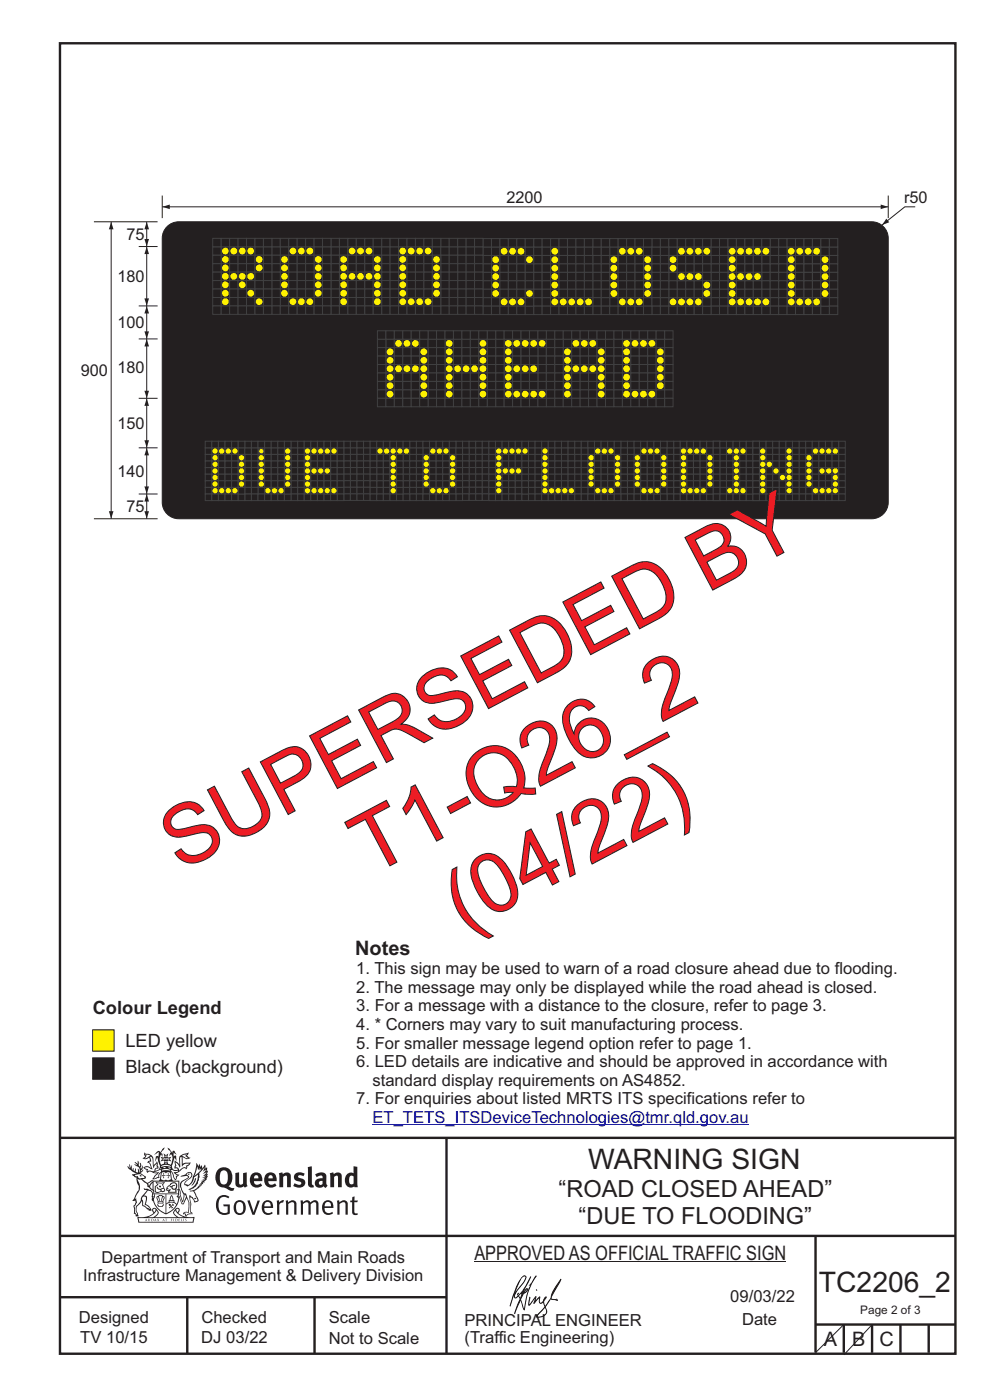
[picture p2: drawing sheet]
<svg xmlns="http://www.w3.org/2000/svg" width="210mm" height="297mm" viewBox="0 0 210 297" stroke-linecap="round" stroke-linejoin="round" font-family="sans-serif">
<defs><g id="words">
<g font-size="17.6" fill="#ed1c24">
<text x="38.3" y="184.9" transform="rotate(-28 38.3 184.9)">SUPERSEDED BY</text>
<text x="78.7" y="185.8" transform="rotate(-28 78.7 185.8)">T1-Q26_2</text>
<text x="98.3" y="197.7" transform="rotate(-28 98.3 197.7)">(04/22)</text>
</g>
<g font-size="6" fill="#231f20">
<text x="124.7" y="247.9">WARNING SIGN</text>
<text x="173.7" y="274.2">TC2206_2</text>
</g>
<g font-size="5" fill="#231f20">
<text x="118.5" y="254">“ROAD CLOSED AHEAD”</text>
<text x="122.7" y="259.6">“DUE TO FLOODING”</text>
</g>
<g font-size="4.2" fill="#231f20">
<text x="75.4" y="202.6">Notes</text>
<text x="100.6" y="267.2">APPROVED AS OFFICIAL TRAFFIC SIGN</text>
<text x="174.7" y="285.6">A</text>
<text x="180.8" y="285.6">B</text>
<text x="186.5" y="285.5">C</text>
</g>
<g font-size="3.9" fill="#231f20">
<text x="19.7" y="215.2">Colour Legend</text>
<text x="26.6" y="227.7">Black (background)</text>
<text x="26.6" y="222.1">LED yellow</text>
</g>
<g font-size="3.5" fill="#231f20">
<text x="107.4" y="43">2200</text>
<text x="191.8" y="43.1">r50</text>
<text x="26.8" y="50.9">75</text>
<text x="24.9" y="59.8">180</text>
<text x="24.9" y="69.6">100</text>
<text x="17.1" y="79.8">900</text>
<text x="24.9" y="79.1">180</text>
<text x="24.9" y="91">150</text>
<text x="24.9" y="101.1">140</text>
<text x="26.8" y="108.6">75</text>
<text x="75.6" y="206.7">1. This sign may be used to warn of a road closure ahead due to flooding.</text>
<text x="75.6" y="210.6">2. The message may only be displayed while the road ahead is closed.</text>
<text x="75.6" y="214.6">3. For a message with a distance to the closure, refer to page 3.</text>
<text x="75.6" y="218.5">4. * Corners may vary to suit manufacturing process.</text>
<text x="75.6" y="222.4">5. For smaller message legend option refer to page 1.</text>
<text x="75.6" y="226.4">6. LED details are indicative and should be approved in accordance with</text>
<text x="79" y="230.3">standard display requirements on AS4852.</text>
<text x="75.6" y="234.3">7. For enquiries about listed MRTS ITS specifications refer to</text>
<text x="21.6" y="267.9">Department of Transport and Main Roads</text>
<text x="17.7" y="271.8">Infrastructure Management &amp; Delivery Division</text>
<text x="16.7" y="280.6">Designed</text>
<text x="42.7" y="280.6">Checked</text>
<text x="69.7" y="280.6">Scale</text>
<text x="98.5" y="281.3">PRINCIPAL ENGINEER</text>
<text x="154.9" y="276.2">09/03/22</text>
<text x="157.4" y="281.2">Date</text>
<text x="17" y="284.8">TV 10/15</text>
<text x="42.7" y="284.8">DJ 03/22</text>
<text x="69.7" y="285.2">Not to Scale</text>
<text x="98.5" y="284.8">(Traffic Engineering)</text>
</g>
<text font-size="3.5" fill="#0000c4" x="79" y="238.2">ET_TETS_ITSDeviceTechnologies@tmr.qld.gov.au</text>
<text font-size="2.5" fill="#231f20" x="182.5" y="278.7">Page 2 of 3</text>
</g></defs>
<g fill="none" stroke="#231f20" stroke-width=".51">
<path d="M12.7 9.2h190v278h-190zM12.7 241.4h190M94.7 241.4v45.8M12.7 275.2h82M12.7 262.2h190.1M39.7 275.2v12M66.7 275.2v12M173 262.1v24.9M173 281h29.6M179 281v6M185 281v6M191 281v6"/>
<path d="M197 281v6"/>
</g>
<g fill="#231f20">
<path d="M47 248.4a2.55 2.55 0 0 0 0 2.7l.3 .2a.81 .81 0 0 0 1-1v-.5a1.04 1.04 0 0 0-1.1-1.5zM46.3 248.1a1.82 1.82 0 0 1 2.1-.2 1.82 1.82 0 0 1 .9 1.8 2.29 2.29 0 0 1-.8 2l.7 .3h.5l-.2 .6a2.87 2.87 0 0 1-2-.7 2.12 2.12 0 0 1-1.7-3.1z" fill-rule="evenodd"/>
<path d="M49.9 248.9l.8-.2v2a.46 .46 0 0 0 .3 .6 .46 .46 0 0 0 .6-.3v-2.1l.7-.2v2.4l.2 .5-.5 .3-.3-.3a1.02 1.02 0 0 1-1.2 .3 1.02 1.02 0 0 1-.6-1.1z" fill-rule="evenodd"/>
<path d="M54 249.5l-.1 .5h.9a.49 .49 0 0 0-.2-.6 .49 .49 0 0 0-.6 .1zM53.4 249.1a1.34 1.34 0 0 1 1.6-.2 1.34 1.34 0 0 1 .6 1.5v.2h-1.7a.77 .77 0 0 0 .5 .8 .77 .77 0 0 0 .9-.4l.3 .5a1.59 1.59 0 0 1-2 .2 1.59 1.59 0 0 1-.5-2.1z" fill-rule="evenodd"/>
<path d="M57 249.5l-.1 .5h1a.49 .49 0 0 0-.2-.6 .49 .49 0 0 0-.7 .1zM56.4 249.1a1.34 1.34 0 0 1 1.6-.2 1.34 1.34 0 0 1 .7 1.5v.2h-1.8a.77 .77 0 0 0 .5 .8 .77 .77 0 0 0 .9-.4l.4 .5a1.59 1.59 0 0 1-2.1 .2 1.59 1.59 0 0 1-.5-2.1z" fill-rule="evenodd"/>
<path d="M59.2 248.9l.7-.2 .1 .4a.95 .95 0 0 1 1-.3 .95 .95 0 0 1 .7 .8v2.3h-.8v-2.3a.46 .46 0 0 0-.8 .1v2.2h-.8z" fill-rule="evenodd"/>
<path d="M62.6 249.1a1.75 1.75 0 0 1 2-.1l-.2 .5-.6-.2a.43 .43 0 0 0-.6 .3l.4 .3a1.04 1.04 0 0 1 1.2 1.1 1.04 1.04 0 0 1-1.4 1l-1.2-.4 .3-.6 1 .4 .4-.4a.88 .88 0 0 0-1-.5l-.4-.2-.1-.4z" fill-rule="evenodd"/>
<path d="M65.3 247.6l.8-.2 .1 3.8 .3 .2 .1 .4a.88 .88 0 0 1-1 0 .88 .88 0 0 1-.3-1z" fill-rule="evenodd"/>
<path d="M67.8 250.6a.43 .43 0 0 0-.1 .7 .43 .43 0 0 0 .7-.1v-.7zM66.8 249.1a1.7 1.7 0 0 1 2.4 .1v1.9l.3 .4-.4 .5-.5-.4a1.03 1.03 0 0 1-1.7-.1 1.03 1.03 0 0 1 .8-1.5h.7v-.4a.8 .8 0 0 0-1.2 .1z" fill-rule="evenodd"/>
<path d="M70 248.9l.7-.2 .1 .4a.95 .95 0 0 1 1-.3 .95 .95 0 0 1 .7 .8v2.3h-.8v-2.3a.46 .46 0 0 0-.8 .1v2.2h-.8z" fill-rule="evenodd"/>
<path d="M74.3 249.5a1.48 1.48 0 0 0 0 1.7h.5l.2-.1v-1.5l-.3-.2zM75 247.4l.8 .1 .1 4.4h-.7l-.1-.2a1.26 1.26 0 0 1-1.4 0 1.26 1.26 0 0 1-.5-1.3 1.29 1.29 0 0 1 .4-1.4 1.29 1.29 0 0 1 1.4-.1z" fill-rule="evenodd"/>
<path d="M46.4 253.9a1.72 1.72 0 0 1 2.3 0l-.3 .3a1.24 1.24 0 0 0-1.4-.2 1.24 1.24 0 0 0-.6 1.4 1.49 1.49 0 0 0 1.2 1.9l.7-.1v-1.3h-.8l-.1-.4h1.3v1.9a1.93 1.93 0 0 1-2.2 0 1.93 1.93 0 0 1-.7-2.2l.2-.8z" fill-rule="evenodd"/>
<path d="M50.4 255.1a1.65 1.65 0 0 0 .2 2.2 .99 .99 0 0 0 1-1.4 .78 .78 0 0 0-.4-.8 .78 .78 0 0 0-.8 0zM50 254.9a1.33 1.33 0 0 1 1.6-.1 1.33 1.33 0 0 1 .5 1.4 1.31 1.31 0 0 1-1.3 1.6 1.31 1.31 0 0 1-1.2-1.6v-.6z" fill-rule="evenodd"/>
<path d="M52.5 254.7l.4-.1 .9 2.6 .8-2.5h.5l-1.1 3h-.5z" fill-rule="evenodd"/>
<path d="M56.3 255.2l-.2 .7h1.3a.7 .7 0 0 0-.3-.8 .7 .7 0 0 0-.8 .1zM55.9 255a1.22 1.22 0 0 1 1.5-.2 1.22 1.22 0 0 1 .5 1.5h-1.8a.93 .93 0 0 0 .5 1 .93 .93 0 0 0 1.1-.2l.2 .3a1.43 1.43 0 0 1-1.8 .1 1.43 1.43 0 0 1-.6-1.7z" fill-rule="evenodd"/>
<path d="M58.7 254.7l.4-.1 .1 .5 .4-.4 .6-.1-.2 .5a.66 .66 0 0 0-.8 .7v1.9h-.4z" fill-rule="evenodd"/>
<path d="M60.6 254.7l.4-.1 .1 .5a.94 .94 0 0 1 1-.5 .94 .94 0 0 1 .8 .8v2.3h-.5l-.1-2.5a.81 .81 0 0 0-1.2 .3v2.2h-.4z" fill-rule="evenodd"/>
<path d="M63.7 254.7l.5-.1 .1 .5 .4-.3a.78 .78 0 0 1 1.1 .3 .9 .9 0 0 1 1-.5 .9 .9 0 0 1 .8 .8v2.3h-.5l-.1-2.5a.67 .67 0 0 0-1.1 .3v2.2h-.5v-2.4l-.4-.3-.7 .4v2.3h-.5z" fill-rule="evenodd"/>
<path d="M69 255.2l-.1 .7h1.3a.7 .7 0 0 0-.3-.8 .7 .7 0 0 0-.9 .1zM68.7 255a1.22 1.22 0 0 1 1.5-.2 1.22 1.22 0 0 1 .5 1.5h-1.8a.93 .93 0 0 0 .4 1 .93 .93 0 0 0 1.2-.2l.1 .3a1.44 1.44 0 0 1-1.7 .1 1.44 1.44 0 0 1-.6-1.7z" fill-rule="evenodd"/>
<path d="M71.4 254.7l.5-.1 .1 .5a.94 .94 0 0 1 1-.5 .94 .94 0 0 1 .8 .8v2.3h-.5l-.1-2.5a.81 .81 0 0 0-1.2 .3v2.2h-.4z" fill-rule="evenodd"/>
<path d="M74.7 253.9l.5-.1v.9h.7l-.1 .3h-.6v2.2l.1 .2h.5l.1 .3a.75 .75 0 0 1-1.2-.6v-2.1h-.4v-.3h.4z" fill-rule="evenodd"/>
<path d="M30.8 244.9l1.1 .3-.9 .5h-.4l.6-.5zM31.8 245.4h.2a2.44 2.44 0 0 1 .4 1.9l.1 .5 .7-1-.1 .6 .3 .3a.57 .57 0 0 0-.6 .7l-1-.1-.5 .2 .2-.5-.8-.3 .7-.1 .9 .5 .1-.1-.6-1.3-.2-.2h.5zM30.7 244.4l-.1 .5 .2 .4-.6 .4a1.04 1.04 0 0 0 1.4-.1l.2 .6-.3 .1-.2 .4a.94 .94 0 0 1 .8 1.1l-.2-.1a1.16 1.16 0 0 0-1.5-.1l.3 .4 .4 .2 .1 .5 .2 .1 .1-.2a.94 .94 0 0 1 1.1 .2l.8 .1-1.2 1.2a1.13 1.13 0 0 0 1.2-.2l.4-.1-.1-.4 .5-.8a.83 .83 0 0 0-.6 1.1l-.3-.1-.7 .4 1.1-1.4-.5 .1-.5-.1 1.3-.5-.1-.1-.9 .4v-.3l.2-.2 .3 .1 .1-.3-.2-.4v-.6l-.1-.4-.7 1v-.7a1.42 1.42 0 0 0-1.6-1.8z" fill-rule="evenodd"/>
<path d="M38.5 245.2l.5-.2 .7-.1-.6 .3 .8 .5h-.3zM38.3 245.5l.2-.1 .1 2a1.69 1.69 0 0 1 1.6-.6l-.8 .5 .1 .5a1.1 1.1 0 0 0-1.5 .6l-.1-.5-.2-.2h-.5l.3-.4-.3-.7a1.42 1.42 0 0 1 .8 1.1l.2-.1zM37.1 246.2l.1 1-.2 .3 .1 .4h.5l.1 .2a.96 .96 0 0 1-1.1-.1l-.1 .1a1.06 1.06 0 0 0 1.3 .2v.1a.72 .72 0 0 1-1 .2l.3 .5 .6 .2-.4 .2-.1 .6-.2-.3-.4-1.1-.4-.4 .4 .9a1.54 1.54 0 0 0 .7 1.2l.2-.3a.58 .58 0 0 1 .4-.8l.2-.1h-.3l-.5-.3 .9-.5a.93 .93 0 0 1 1.2-.5v.2l.2-.2 .1-.5a.99 .99 0 0 0 .7-.8l-1.3 .1-.3 .2-.1-1.4 .9 .4 .9-.3h-.4l-.5-.4 .4-.7-.6 .2a1.46 1.46 0 0 0-1.4 2.1v.4l-.2-.4z" fill-rule="evenodd"/>
<path d="M35.6 248.9l.2 .1-.1 .3 .4 .1h-.4v.6l-.1-.6h-.3l.3-.1z" fill-rule="evenodd"/>
<path d="M34.6 248.9l.2 .1v.3l.3 .1h-.3l-.1 .6v-.6h-.4l.4-.1z" fill-rule="evenodd"/>
<path d="M34.3 248.8a.57 .57 0 0 1 .9 .2 .57 .57 0 0 1 .9-.2l.2 1.4h-.2a.57 .57 0 0 1-.9 0 .69 .69 0 0 1-1.1 0zM34.2 248.1l-.3 2.1-.2 .4h3l-.2-.4-.3-2.1h-.2v.2l-.8-.1-.8 .1v-.2z" fill-rule="evenodd"/>
<path d="M34.2 252.4a.3 .3 0 0 0 .6 0 .3 .3 0 0 0-.6 0zM33.3 250.9l.3 .3-.3 .4a.79 .79 0 0 0 0 1.3l.8-.2-.1-.3a.55 .55 0 0 1-.7-.6l.1-.1 .2 .3 .3 .2 .8-.2-.4-.7 .4-.4-.7 .2zM33 250.7l1.1 .2 .9-.2-.4 .6 .4 1.2a.56 .56 0 0 1-.8 .3l-.2 .1a.73 .73 0 0 1-.9 .1 .73 .73 0 0 1-.3-1v-.4l.6-.4z" fill-rule="evenodd"/>
<path d="M35.6 251.8l.7-.4a.58 .58 0 0 1 1-.1 .58 .58 0 0 1-.4 .9l-.3-.3a.43 .43 0 0 1 .6-.4 .57 .57 0 0 0-.8 .2l-.2-.1-.3 .1 .4 .2a.55 .55 0 0 0 .9 .4v.5h-1.3l.3-.4-.1-.1-.6 .1 .2-.3-.2-.1zM35.4 251.8l-.1 .2a.39 .39 0 0 0 .2 .6h.3l-.2 .4h1.9l-.1-.8a.86 .86 0 0 0-.1-1.3 .86 .86 0 0 0-1.3 .4z" fill-rule="evenodd"/>
<path d="M36 254.8h.8v.2h-.8zM36.4 253.8l.2 .8h-.4zM36.4 253.5l-.3 .5-.1 .6h-.2v.4l-.7 .4 .2 .1a1.48 1.48 0 0 1 2.1 .2l.2-.1-.6-.5v-.5h-.2l-.1-.6z" fill-rule="evenodd"/>
<path d="M35.8 255.4l.4 .1 .1 .3 .3-.2-.2-.2a.38 .38 0 0 1 .5 .5l-.2-.2-.3 .2 .3 .2-.3 .3-.1-.4-.4 .4-.1-.2 .4-.3-.1-.1-.2 .1z" fill-rule="evenodd"/>
<path d="M34.5 254h.2v.2l-.2 .6h-.2zM33.6 255.3h.9v.2a.55 .55 0 0 1-.8 .4v-.2l-.2-.1zM33.4 254h.2l.2 .8h-.2zM33.6 255l.8-.1 .1 .2h-.8zM33.8 253.7h.5l-.2 1.1h-.1zM33.3 253.8l-.1 .3 .3 1.1a.48 .48 0 0 0-.1 .6 .48 .48 0 0 0 .5 .2h.5a.49 .49 0 0 0 .2-.8l.3-1.1-.1-.3a1.42 1.42 0 0 0-1.5 0z" fill-rule="evenodd"/>
<path d="M33.7 251.5l.4 .1 .1 .3h-.3z" fill-rule="evenodd"/>
<path d="M41.3 250.1l.3-.2-.2 .8-.6 .8h-.2l.5-.7z" fill-rule="evenodd"/>
<path d="M39.7 249l.3-.2 .5 .2a.88 .88 0 0 1-.6 1.1 1.22 1.22 0 0 0-.8 1.3l.5 .2a.72 .72 0 0 0 .9-.4l.5-.8 .2-.6 .8-.6v.2a2.85 2.85 0 0 1-2 2.9l.1 .1a2.13 2.13 0 0 0 1.9-1.5v-.3a2.01 2.01 0 0 0 .3-1.7l1.1-1.3-.4 1 .7-.5-.7 1 .8-.4-.8 .8 .7-.2-.9 .6 .8-.1-.8 .4h.7l-.8 .3 .3 .2h-.4l.2 .3h-.4l.2 .3h-.4l.1 .2h-.1a2.16 2.16 0 0 1-2 1.1l.1 .2 .4-.1a.76 .76 0 0 1 .7 .8l.5 1.2-.6 .2a1.45 1.45 0 0 0-1.1-1.3l.2 1.8-.1 1.8 .4 .3a1.07 1.07 0 0 0-1.2 .4v-.3l-.5-.2a.87 .87 0 0 1 1.1-.1v-.7a4.4 4.4 0 0 0-.6-3.1l-.1-.3h-.2a2.16 2.16 0 0 1-.7-2.2l.3-.4 1.2-.7a.55 .55 0 0 0-.4-.8zM37.8 252.4a.76 .76 0 0 1 .3 1.1l.6 1.6 .4-1.7 .2 .1a.61 .61 0 0 1-.1 .9l-.3 .8-.2 .1-.7-1.6-.3 .1a1.18 1.18 0 0 0 .1-1.4zM41.8 247.5l.2 .7 .3-.5v.6l.4-.5a1.9 1.9 0 0 1-1.2 1.4l-.3 .3zM38.2 249.6l1.4-.2 .2 .2v.3l-.5 .2a1.26 1.26 0 0 0-.9 1.9l.2 .7a1.84 1.84 0 0 1 .1 2.1l-.4-1.4a.96 .96 0 0 0-.4-1.2l-.4 .2a.78 .78 0 0 1 0 1.3l.1 .3h.4l.4 1.1a.38 .38 0 0 0 .2 .4 .38 .38 0 0 0 .4-.1l.6-1.2a2.94 2.94 0 0 1 .4 2.5l-.1 .4h-.8l-.3 .4v.2l.4-.1 .1 .4 .2 .1a1.02 1.02 0 0 1 1.3-.5v-.4l-.3-.1 .1-1.8-.3-1.3h.1a1.14 1.14 0 0 1 .8 1 .63 .63 0 0 0 .8-.2 .63 .63 0 0 0-.2-.9l-.6-1.2 .9-.6 .2-.4h.3l-.1-.2h.4l-.1-.3h.3l-.1-.3 .5-.1-.2-.2 .6-.4v-.2h-.2l.4-.5h-.3l.3-.5-.4 .1 .4-.5v-.3l-.3 .2 .2-.7-.1-.2-.4 .3v-.8l-.6 .8-.2-.8-.2 .5-.3-.7-.1 .6-.5-.8-.1 1.4-.6 1.8a1.81 1.81 0 0 1-1 1.5l-.6-.2a1.75 1.75 0 0 1 1.1-1.2 .75 .75 0 0 0 .1-1.3 .75 .75 0 0 0-1.2 .4z" fill-rule="evenodd"/>
<path d="M41.2 254.1h.3l.2 .2-.4 .1z" fill-rule="evenodd"/>
<path d="M29.4 258.4h11.6l-.1 .8h-11.4zM31.3 258.2l.5-.1a2.48 2.48 0 0 0 1.4-1.3l.3 .5-.5 .6-.5 .3zM32.5 256.6l.3-.2 .2 .1-.3 .7zM37.2 256.8a2.65 2.65 0 0 0 1.8 1.4h-1.1l-.5-.3-.5-.6zM37.4 256.5l.2-.1 .3 .2-.3 .6zM29.2 258.2l.1 1.2h11.8l.2-1.1-.2-.1a4.1 4.1 0 0 1-3.3-.9l.3-.4-.1-.6a1.06 1.06 0 0 0-1.3 1l.2 .4 .6 .5h-4.7l.3-.1a.84 .84 0 0 0 .6-.8 .84 .84 0 0 0-.5-.8l-.3-.2h-.5l-.1 .6 .3 .4a4.2 4.2 0 0 1-3.4 .9z" fill-rule="evenodd"/>
<path d="M31 258.7l.1 .2h-.2zM31 258.5l-.3 .6 .4-.2 .2 .2z" fill-rule="evenodd"/>
<path d="M31.3 258.6h.3v.4a.25 .25 0 0 0 .2-.1 .25 .25 0 0 0-.1-.3h.1a.29 .29 0 0 1 0 .4 .29 .29 0 0 1-.4 0 .29 .29 0 0 1 0-.4z" fill-rule="evenodd"/>
<path d="M32.2 258.6a.22 .22 0 0 1 .3 .2 .22 .22 0 0 1-.3 .2zM32 258.6l.1 .4a.33 .33 0 0 0 .4 0 .33 .33 0 0 0 0-.4 .33 .33 0 0 0-.5 0z" fill-rule="evenodd"/>
<path d="M32.9 258.7l.1 .2h-.2zM32.9 258.5l-.2 .6 .3-.2 .2 .2z" fill-rule="evenodd"/>
<path d="M33.3 258.6h.2l.1 .1 .2-.1-.2 .2 .2 .3-.3-.3-.1 .3h-.1l.2-.3z" fill-rule="evenodd"/>
<path d="M34.7 258.7l.1 .2h-.2zM34.7 258.5l-.3 .6 .4-.2 .2 .2z" fill-rule="evenodd"/>
<path d="M35 258.5h.5l-.2 .1v.5h-.2l.1-.5z" fill-rule="evenodd"/>
<path d="M36.2 258.6l.3-.1-.1 .1v.2h.1h-.1v.3h-.2z" fill-rule="evenodd"/>
<path d="M36.7 258.6h.2v.5h-.2z" fill-rule="evenodd"/>
<path d="M37.3 258.6a.22 .22 0 0 1 .3 .2 .22 .22 0 0 1-.3 .2zM37.1 258.6v.4a.33 .33 0 0 0 .5 0 .33 .33 0 0 0 0-.4 .33 .33 0 0 0-.5 0z" fill-rule="evenodd"/>
<path d="M37.8 258.6l.4-.1-.2 .1v.2h.1h-.1v.2l.2 .1h-.4z" fill-rule="evenodd"/>
<path d="M38.4 258.6h.2l-.1 .4 .2 .1h-.3z" fill-rule="evenodd"/>
<path d="M38.9 258.6h.2v.5h-.2z" fill-rule="evenodd"/>
<path d="M39.3 258.6h.2h-.1l.2 .3-.2 .2-.1-.1v-.1l.2 .1z" fill-rule="evenodd"/>
<path d="M34.2 247.4a1.51 1.51 0 0 1 2 .2 2.67 2.67 0 0 0-2.1 0zM35.7 247.6l.4 .1 .1 .3-.4-.1zM34.6 247.6h.5l.1 .2h-.4zM34 247.8l.3 .2h-.3zM34.9 246.9l.3-.2 .3 .2zM34.9 245.6l.2 .1v.3h-.2zM35 245.1l.2 .2 .2-.2-.1 .3h-.2zM35.1 246.3h.2l.1 .4-.2-.2-.2 .2zM35.3 245.7l.2-.1v.4h-.2zM34.4 245.7h.3l.1 .3-.4 .1 .2-.2zM35.7 245.7h.3l-.2 .2 .2 .2-.4-.1zM32.7 244.9l1-.5-.1 1-.2-.2-.3 .2-.3 1.1 .5-1 .3 .9a1.84 1.84 0 0 1 .2 1.7l.4 .1a2.48 2.48 0 0 1 2.2 0l.2-.2-.2-.7 .7-1.8 .4 .7-.2-1-.2-.1-.2 .3v-.9l.6 .4-.6-.8-.3 .1-.1 .4-.5-.9-.5-.3 .2 .5 .6 .5-.5 .8 .4-.4a2.06 2.06 0 0 1 0 2.3l-.5-.2-.2-.6 .1-.1 .8 .2-.4-.5 .4-.5-.7 .2-.2-.2 .2-.7-.5 .4-.5-.4 .2 .7-.2 .2-.7-.2 .4 .5-.4 .5 .8-.2 .1 .1-.2 .6-.5 .2a2.02 2.02 0 0 1 0-2.2l.3 .5-.1-.7-.3-.1 .8-1.2-.4 .3-.5 .8-.2-.3a.8 .8 0 0 0-.8 .5z" fill-rule="evenodd"/>
<path d="M29.2 250.1l.3 .1a.61 .61 0 0 1 .8 .4l.3 .2a.8 .8 0 0 1 .6 1l.4 .1 .5 .5a1 1 0 0 1 .5 1.1l-.1 .7v-.5h-.1a.96 .96 0 0 0-.8-1.3l-.2-.2h-.7l-.1-.1-.1 .1 .1 .3h.6l-1.2 1.3-.2 1-.4 .6a1.33 1.33 0 0 0-.5 1.8l.2 .5a1.26 1.26 0 0 1-.5-1.5l-.1-.3a1.56 1.56 0 0 0 .4-1.7l-.3 .2 .2-.5a3.2 3.2 0 0 0 .7-3zM30.4 253.9h.4a2.06 2.06 0 0 1-.1 1.6l.7 .5 .4 .4-.6-.1-.8-.6-.1-.9a.51 .51 0 0 1 .1-.9zM28.6 249.3a1.52 1.52 0 0 1 2.1 .5l-1.1 .2-.2-.1-.1-.4h-.5zM27.5 247v.8l-.3-.4h-.1a3.1 3.1 0 0 0 1.9 1.6l-1 .1 .5 .6 .5 .1 .1 1.1a1.84 1.84 0 0 1-.3 2.5l-.4 .9-.3 .4 .2 .1 .4-.1 .1 .4-.2 .5-.3 .2 .1 1.7h.2l.3 .5 .1 .1 .4-.1-.1-.5a1.3 1.3 0 0 1-.1-1.7l.9-1 .1 1.1 .6 .2 .5 .5 .1-.1 .2 .3h.5a1.85 1.85 0 0 0-1.2-1.4l.1-.3a1.39 1.39 0 0 0 0-1.4l-.5-.1 .5-.5a.66 .66 0 0 1 .9-.4 .66 .66 0 0 1 .3 .9l-.1 .4 .2-.1v.2l-.1 .3 .2 .5 .1-.3a2.24 2.24 0 0 0 .1-2.2 .73 .73 0 0 1-.7-.7 .73 .73 0 0 1 .6-.7v-.2a.94 .94 0 0 0-.9 .8 .48 .48 0 0 1-.1-.6 .48 .48 0 0 1 .5-.2l.5-.3a.51 .51 0 0 0-.8 .2l-.5 .2-1-.8h.6l.2-.5-1.2-.7 .5-.5v-.3l-.5 .4 .1-.2a.69 .69 0 0 0 .2-1v.4l-.2 .3v-1.1l-.3-.2 .1 .6-.1 .2-.4-1.3v.7l-.6-.4 .5 .7-.6-.2 .3 .3a1 1 0 0 1 .7 1.4l-.2-.8v.9l-.5-.2v-.8l-.2 .7-.2-.1-.1-.6-.2 .4-.2-.2 .1-.7-.2 .5z" fill-rule="evenodd"/>
<path d="M29.6 249.4l.2-.1 .3 .2z" fill-rule="evenodd"/>
<path d="M32.4 250.5h5.6v2l-.2-.1v-1.7h-5.2v2.5h5.2v-.8l.1 .2-.1 1.1v-.3h-2.5v4a4.1 4.1 0 0 0 2.6-3.6l.1-.1a4 4 0 0 1-2.8 3.9 4.2 4.2 0 0 1-2.8-4.7l.1 1.2 .1-.1a3.8 3.8 0 0 0 2.5 3.4v-4h-2.5l-.2-.9z" fill-rule="evenodd"/>
<circle cx="40" cy="249.1" r=".17"/>
</g>
<path d="M100.6 267.7h66.2" fill="none" stroke="#231f20" stroke-width=".21"/>
<g fill="#000001">
<path d="M111.6 273.7l.2-.2-.5 .7zM110.4 274.5l.3 .1-.3 .7-.3-.4zM110.9 270.9l.5-.1a9.3 9.3 0 0 1-2 3.2l-.1 .2 1-2.5zM110.6 271a14.7 14.7 0 0 0-2.2 4.9l-.3 1.2 .1 .1 .8-2.4a.42 .42 0 0 0 .2 .7 .42 .42 0 0 0 .6-.3l.2-.2 .2 .6-1.1 3.1h.2l1.1-2.8 .6 1.9 .2 .2 .2-.5a13.5 13.5 0 0 1 2-6.2l.5-.5-.2-.2-1.6 2.1 .4-.1a14.9 14.9 0 0 0-1.3 5.1l-.4-1.2a1.39 1.39 0 0 1 .2-1.8l.1-.2a.92 .92 0 0 0 .8-1.2 .75 .75 0 0 0-.7 .7l-.2 .2 1.6-3.4h-.1l-.4 .7a10.5 10.5 0 0 1-2.2 3.2l.2-.4a.32 .32 0 0 0-.4 .2 .32 .32 0 0 0 .1 .4l-.5 .4a3.2 3.2 0 0 1 1.1-2.3l.5-.6a2.49 2.49 0 0 0 .7-1.6l-.3-.2z" fill-rule="evenodd"/>
<path d="M115.6 277.5a1.15 1.15 0 0 1 .1 1.3 1.15 1.15 0 0 1-1.2 .5h-.5zM112.3 275.1l-.3 1.7 .3 .2 1.2-1.5-.3 1.1 1.1-1.2a.94 .94 0 0 0 .4 1.2l.5-.3 .3 .9-1.2 1.3a.98 .98 0 0 0-.5 1 1.9 1.9 0 0 0 2.3-1.3l-.1-.3a1.02 1.02 0 0 1 .3-1.4l.5-.9 1.5 .3-.2-.5v.3l-1.1-.2v-.2l2-3.6 .1-.3-.1-.1-1.8 2.7a6.6 6.6 0 0 1-1.5 3l-.2-.2a1.01 1.01 0 0 1 .4-1.4l.1-.2-.3-.2-.3 .5-.2 .5-.5 .4-.2-.4 .1-.9-.2-.1-.8 .9 .2-.9h-.1l-1.4 1.7 .2-1.4v-.1z" fill-rule="evenodd"/>
<path d="M113.7 273.5l.3 .3h-.3z" fill-rule="evenodd"/>
</g>
<path d="M19.7 224.4h4.5v4.6h-4.5z" fill-rule="evenodd" fill="#231f20" stroke="#231f20" stroke-width=".21"/>
<path d="M19.7 218.5h4.5v4.5h-4.5z" fill-rule="evenodd" fill="#fff200" stroke="#231f20" stroke-width=".21"/>
<path d="M79 238.6h79.8" fill="none" stroke="#0000c4" stroke-width=".21"/>
<path d="M34.4 43.9h154M179 281l-6 6" fill="none" stroke="#231f20" stroke-width=".21"/>
<g fill="#231f20">
<path d="M34.4 43.9l1.6-.5v1z"/>
<path d="M186.8 43.4l1.6 .5-1.6 .5z"/>
</g>
<path d="M34.4 41.5v4.8" fill="none" stroke="#231f20" stroke-width=".21"/>
<path d="M35.4 48.1a3.5 3.5 0 0 1 2.5-1.1h147a3.5 3.5 0 0 1 3.5 3.5v56a3.5 3.5 0 0 1-3.5 3.5h-147a3.5 3.5 0 0 1-3.5-3.5v-56a3.5 3.5 0 0 1 1-2.4z" fill-rule="evenodd" fill="#231f20" stroke="#231f20" stroke-width=".21"/>
<g fill="#231f20" stroke="#404041" stroke-width=".21">
<path d="M106.9 72h1.8v1.7h-1.8z" fill-rule="evenodd"/>
<path d="M106.9 73.7h1.8v1.8h-1.8z" fill-rule="evenodd"/>
<path d="M106.9 75.5h1.8v1.8h-1.8z" fill-rule="evenodd"/>
<path d="M106.9 77.3h1.8v1.8h-1.8z" fill-rule="evenodd"/>
<path d="M106.9 79.1h1.8v1.8h-1.8z" fill-rule="evenodd"/>
<path d="M106.9 80.9h1.8v1.8h-1.8z" fill-rule="evenodd"/>
<path d="M106.9 82.7h1.8v1.8h-1.8z" fill-rule="evenodd"/>
<path d="M108.7 72h1.8v1.7h-1.8z" fill-rule="evenodd"/>
<path d="M108.7 73.7h1.8v1.8h-1.8z" fill-rule="evenodd"/>
<path d="M108.7 75.5h1.8v1.8h-1.8z" fill-rule="evenodd"/>
<path d="M108.7 77.3h1.8v1.8h-1.8z" fill-rule="evenodd"/>
<path d="M108.7 79.1h1.8v1.8h-1.8z" fill-rule="evenodd"/>
<path d="M108.7 80.9h1.8v1.8h-1.8z" fill-rule="evenodd"/>
<path d="M108.7 82.7h1.8v1.8h-1.8z" fill-rule="evenodd"/>
<path d="M110.5 72h1.8v1.7h-1.8z" fill-rule="evenodd"/>
<path d="M110.5 73.7h1.8v1.8h-1.8z" fill-rule="evenodd"/>
<path d="M110.5 75.5h1.8v1.8h-1.8z" fill-rule="evenodd"/>
<path d="M110.5 77.3h1.8v1.8h-1.8z" fill-rule="evenodd"/>
<path d="M110.5 79.1h1.8v1.8h-1.8z" fill-rule="evenodd"/>
<path d="M110.5 80.9h1.8v1.8h-1.8z" fill-rule="evenodd"/>
<path d="M110.5 82.7h1.8v1.8h-1.8z" fill-rule="evenodd"/>
<path d="M112.3 72h1.8v1.7h-1.8z" fill-rule="evenodd"/>
<path d="M114.1 72h1.8v1.7h-1.8z" fill-rule="evenodd"/>
<path d="M114.1 73.7h1.8v1.8h-1.8z" fill-rule="evenodd"/>
<path d="M114.1 75.5h1.8v1.8h-1.8z" fill-rule="evenodd"/>
<path d="M114.1 77.3h1.8v1.8h-1.8z" fill-rule="evenodd"/>
<path d="M114.1 79.1h1.8v1.8h-1.8z" fill-rule="evenodd"/>
<path d="M114.1 80.9h1.8v1.8h-1.8z" fill-rule="evenodd"/>
<path d="M114.1 82.7h1.8v1.8h-1.8z" fill-rule="evenodd"/>
<path d="M105.1 72h1.8v1.7h-1.8z" fill-rule="evenodd"/>
<path d="M115.9 72h1.8v1.7h-1.8z" fill-rule="evenodd"/>
<path d="M105.1 73.7h1.8v1.8h-1.8z" fill-rule="evenodd"/>
<path d="M115.9 73.7h1.8v1.8h-1.8z" fill-rule="evenodd"/>
<path d="M105.1 75.5h1.8v1.8h-1.8z" fill-rule="evenodd"/>
<path d="M115.9 75.5h1.8v1.8h-1.8z" fill-rule="evenodd"/>
<path d="M105.1 77.3h1.8v1.8h-1.8z" fill-rule="evenodd"/>
<path d="M115.9 77.3h1.8v1.8h-1.8z" fill-rule="evenodd"/>
<path d="M105.1 79.1h1.8v1.8h-1.8z" fill-rule="evenodd"/>
<path d="M115.9 79.1h1.8v1.8h-1.8z" fill-rule="evenodd"/>
<path d="M105.1 80.9h1.8v1.8h-1.8z" fill-rule="evenodd"/>
<path d="M115.9 80.9h1.8v1.8h-1.8z" fill-rule="evenodd"/>
<path d="M105.1 82.7h1.8v1.8h-1.8z" fill-rule="evenodd"/>
<path d="M115.9 82.7h1.8v1.8h-1.8z" fill-rule="evenodd"/>
<path d="M105.1 84.5h1.8v1.8h-1.8z" fill-rule="evenodd"/>
<path d="M115.9 84.5h1.8v1.8h-1.8z" fill-rule="evenodd"/>
<path d="M106.9 84.5h1.8v1.8h-1.8z" fill-rule="evenodd"/>
<path d="M108.7 84.5h1.8v1.8h-1.8z" fill-rule="evenodd"/>
<path d="M110.5 84.5h1.8v1.8h-1.8z" fill-rule="evenodd"/>
<path d="M112.3 84.5h1.8v1.8h-1.8z" fill-rule="evenodd"/>
<path d="M114.1 84.5h1.8v1.8h-1.8z" fill-rule="evenodd"/>
<path d="M112.3 73.7h1.8v1.8h-1.8z" fill-rule="evenodd"/>
<path d="M112.3 75.5h1.8v1.8h-1.8z" fill-rule="evenodd"/>
<path d="M112.3 77.3h1.8v1.8h-1.8z" fill-rule="evenodd"/>
<path d="M112.3 79.1h1.8v1.8h-1.8z" fill-rule="evenodd"/>
<path d="M112.3 80.9h1.8v1.8h-1.8z" fill-rule="evenodd"/>
<path d="M112.3 82.7h1.8v1.8h-1.8z" fill-rule="evenodd"/>
<path d="M105.1 70.2h1.8v1.8h-1.8z" fill-rule="evenodd"/>
<path d="M115.9 70.2h1.8v1.8h-1.8z" fill-rule="evenodd"/>
<path d="M106.9 70.2h1.8v1.8h-1.8z" fill-rule="evenodd"/>
<path d="M108.7 70.2h1.8v1.8h-1.8z" fill-rule="evenodd"/>
<path d="M110.5 70.2h1.8v1.8h-1.8z" fill-rule="evenodd"/>
<path d="M112.3 70.2h1.8v1.8h-1.8z" fill-rule="evenodd"/>
<path d="M114.1 70.2h1.8v1.8h-1.8z" fill-rule="evenodd"/>
</g>
<g fill="#fff200">
<circle cx="107.8" cy="76.4" r=".72"/>
<circle cx="109.6" cy="78.2" r=".72"/>
<circle cx="111.4" cy="78.2" r=".72"/>
<circle cx="113.2" cy="78.2" r=".72"/>
<circle cx="107.8" cy="78.2" r=".72"/>
<circle cx="107.8" cy="80" r=".72"/>
<circle cx="107.8" cy="81.8" r=".72"/>
<circle cx="107.8" cy="83.6" r=".72"/>
<circle cx="115" cy="83.6" r=".72"/>
<circle cx="107.8" cy="74.6" r=".72"/>
<circle cx="107.8" cy="72.9" r=".72"/>
<circle cx="109.6" cy="72.9" r=".72"/>
<circle cx="111.4" cy="72.9" r=".72"/>
<circle cx="113.2" cy="72.9" r=".72"/>
<circle cx="115" cy="72.9" r=".72"/>
<circle cx="109.6" cy="83.6" r=".72"/>
<circle cx="111.4" cy="83.6" r=".72"/>
<circle cx="113.2" cy="83.6" r=".72"/>
</g>
<g fill="#231f20" stroke="#404041" stroke-width=".21">
<path d="M81.9 72h1.7v1.7h-1.7z" fill-rule="evenodd"/>
<path d="M81.9 73.7h1.7v1.8h-1.7z" fill-rule="evenodd"/>
<path d="M81.9 75.5h1.7v1.8h-1.7z" fill-rule="evenodd"/>
<path d="M81.9 77.3h1.7v1.8h-1.7z" fill-rule="evenodd"/>
<path d="M81.9 79.1h1.7v1.8h-1.7z" fill-rule="evenodd"/>
<path d="M81.9 80.9h1.7v1.8h-1.7z" fill-rule="evenodd"/>
<path d="M81.9 82.7h1.7v1.8h-1.7z" fill-rule="evenodd"/>
<path d="M83.6 72h1.8v1.7h-1.8z" fill-rule="evenodd"/>
<path d="M83.6 73.7h1.8v1.8h-1.8z" fill-rule="evenodd"/>
<path d="M83.6 75.5h1.8v1.8h-1.8z" fill-rule="evenodd"/>
<path d="M83.6 77.3h1.8v1.8h-1.8z" fill-rule="evenodd"/>
<path d="M83.6 79.1h1.8v1.8h-1.8z" fill-rule="evenodd"/>
<path d="M83.6 80.9h1.8v1.8h-1.8z" fill-rule="evenodd"/>
<path d="M83.6 82.7h1.8v1.8h-1.8z" fill-rule="evenodd"/>
<path d="M85.4 72h1.8v1.7h-1.8z" fill-rule="evenodd"/>
<path d="M85.4 73.7h1.8v1.8h-1.8z" fill-rule="evenodd"/>
<path d="M85.4 75.5h1.8v1.8h-1.8z" fill-rule="evenodd"/>
<path d="M85.4 77.3h1.8v1.8h-1.8z" fill-rule="evenodd"/>
<path d="M85.4 79.1h1.8v1.8h-1.8z" fill-rule="evenodd"/>
<path d="M85.4 80.9h1.8v1.8h-1.8z" fill-rule="evenodd"/>
<path d="M85.4 82.7h1.8v1.8h-1.8z" fill-rule="evenodd"/>
<path d="M87.2 72h1.8v1.7h-1.8z" fill-rule="evenodd"/>
<path d="M87.2 73.7h1.8v1.8h-1.8z" fill-rule="evenodd"/>
<path d="M87.2 75.5h1.8v1.8h-1.8z" fill-rule="evenodd"/>
<path d="M87.2 77.3h1.8v1.8h-1.8z" fill-rule="evenodd"/>
<path d="M87.2 79.1h1.8v1.8h-1.8z" fill-rule="evenodd"/>
<path d="M87.2 80.9h1.8v1.8h-1.8z" fill-rule="evenodd"/>
<path d="M87.2 82.7h1.8v1.8h-1.8z" fill-rule="evenodd"/>
<path d="M89 72h1.8v1.7h-1.8z" fill-rule="evenodd"/>
<path d="M80.1 72h1.8v1.7h-1.8z" fill-rule="evenodd"/>
<path d="M90.8 72h1.8v1.7h-1.8z" fill-rule="evenodd"/>
<path d="M80.1 73.7h1.8v1.8h-1.8z" fill-rule="evenodd"/>
<path d="M90.8 73.7h1.8v1.8h-1.8z" fill-rule="evenodd"/>
<path d="M80.1 75.5h1.8v1.8h-1.8z" fill-rule="evenodd"/>
<path d="M90.8 75.5h1.8v1.8h-1.8z" fill-rule="evenodd"/>
<path d="M80.1 77.3h1.8v1.8h-1.8z" fill-rule="evenodd"/>
<path d="M90.8 77.3h1.8v1.8h-1.8z" fill-rule="evenodd"/>
<path d="M80.1 79.1h1.8v1.8h-1.8z" fill-rule="evenodd"/>
<path d="M90.8 79.1h1.8v1.8h-1.8z" fill-rule="evenodd"/>
<path d="M80.1 80.9h1.8v1.8h-1.8z" fill-rule="evenodd"/>
<path d="M90.8 80.9h1.8v1.8h-1.8z" fill-rule="evenodd"/>
<path d="M80.1 82.7h1.8v1.8h-1.8z" fill-rule="evenodd"/>
<path d="M90.8 82.7h1.8v1.8h-1.8z" fill-rule="evenodd"/>
<path d="M80.1 84.5h1.8v1.8h-1.8z" fill-rule="evenodd"/>
<path d="M90.8 84.5h1.8v1.8h-1.8z" fill-rule="evenodd"/>
<path d="M81.9 84.5h1.7v1.8h-1.7z" fill-rule="evenodd"/>
<path d="M83.6 84.5h1.8v1.8h-1.8z" fill-rule="evenodd"/>
<path d="M85.4 84.5h1.8v1.8h-1.8z" fill-rule="evenodd"/>
<path d="M87.2 84.5h1.8v1.8h-1.8z" fill-rule="evenodd"/>
<path d="M89 84.5h1.8v1.8h-1.8z" fill-rule="evenodd"/>
<path d="M89 73.7h1.8v1.8h-1.8z" fill-rule="evenodd"/>
<path d="M89 75.5h1.8v1.8h-1.8z" fill-rule="evenodd"/>
<path d="M89 77.3h1.8v1.8h-1.8z" fill-rule="evenodd"/>
<path d="M89 79.1h1.8v1.8h-1.8z" fill-rule="evenodd"/>
<path d="M89 80.9h1.8v1.8h-1.8z" fill-rule="evenodd"/>
<path d="M89 82.7h1.8v1.8h-1.8z" fill-rule="evenodd"/>
<path d="M80.1 70.2h1.8v1.8h-1.8z" fill-rule="evenodd"/>
<path d="M90.8 70.2h1.8v1.8h-1.8z" fill-rule="evenodd"/>
<path d="M81.9 70.2h1.7v1.8h-1.7z" fill-rule="evenodd"/>
<path d="M83.6 70.2h1.8v1.8h-1.8z" fill-rule="evenodd"/>
<path d="M85.4 70.2h1.8v1.8h-1.8z" fill-rule="evenodd"/>
<path d="M87.2 70.2h1.8v1.8h-1.8z" fill-rule="evenodd"/>
<path d="M89 70.2h1.8v1.8h-1.8z" fill-rule="evenodd"/>
</g>
<g fill="#fff200">
<circle cx="82.7" cy="74.6" r=".72"/>
<circle cx="86.3" cy="78.2" r=".72"/>
<circle cx="88.1" cy="78.2" r=".72"/>
<circle cx="89.9" cy="78.2" r=".72"/>
<circle cx="84.5" cy="78.2" r=".72"/>
<circle cx="89.9" cy="81.8" r=".72"/>
<circle cx="89.9" cy="74.6" r=".72"/>
<circle cx="82.7" cy="76.4" r=".72"/>
<circle cx="82.7" cy="78.2" r=".72"/>
<circle cx="82.7" cy="80" r=".72"/>
<circle cx="82.7" cy="81.8" r=".72"/>
<circle cx="82.7" cy="83.6" r=".72"/>
<circle cx="84.5" cy="72.9" r=".72"/>
<circle cx="86.3" cy="72.9" r=".72"/>
<circle cx="88.1" cy="72.9" r=".72"/>
<circle cx="89.9" cy="76.4" r=".72"/>
<circle cx="89.9" cy="80" r=".72"/>
<circle cx="89.9" cy="83.6" r=".72"/>
</g>
<g fill="#231f20" stroke="#404041" stroke-width=".21">
<path d="M119.5 72h1.8v1.7h-1.8z" fill-rule="evenodd"/>
<path d="M119.5 73.7h1.8v1.8h-1.8z" fill-rule="evenodd"/>
<path d="M119.5 75.5h1.8v1.8h-1.8z" fill-rule="evenodd"/>
<path d="M119.5 77.3h1.8v1.8h-1.8z" fill-rule="evenodd"/>
<path d="M119.5 79.1h1.8v1.8h-1.8z" fill-rule="evenodd"/>
<path d="M119.5 80.9h1.8v1.8h-1.8z" fill-rule="evenodd"/>
<path d="M119.5 82.7h1.8v1.8h-1.8z" fill-rule="evenodd"/>
<path d="M121.3 72h1.8v1.7h-1.8z" fill-rule="evenodd"/>
<path d="M121.3 73.7h1.8v1.8h-1.8z" fill-rule="evenodd"/>
<path d="M121.3 75.5h1.8v1.8h-1.8z" fill-rule="evenodd"/>
<path d="M121.3 77.3h1.8v1.8h-1.8z" fill-rule="evenodd"/>
<path d="M121.3 79.1h1.8v1.8h-1.8z" fill-rule="evenodd"/>
<path d="M121.3 80.9h1.8v1.8h-1.8z" fill-rule="evenodd"/>
<path d="M121.3 82.7h1.8v1.8h-1.8z" fill-rule="evenodd"/>
<path d="M123.1 72h1.8v1.7h-1.8z" fill-rule="evenodd"/>
<path d="M123.1 73.7h1.8v1.8h-1.8z" fill-rule="evenodd"/>
<path d="M123.1 75.5h1.8v1.8h-1.8z" fill-rule="evenodd"/>
<path d="M123.1 77.3h1.8v1.8h-1.8z" fill-rule="evenodd"/>
<path d="M123.1 79.1h1.8v1.8h-1.8z" fill-rule="evenodd"/>
<path d="M123.1 80.9h1.8v1.8h-1.8z" fill-rule="evenodd"/>
<path d="M123.1 82.7h1.8v1.8h-1.8z" fill-rule="evenodd"/>
<path d="M124.9 72h1.7v1.7h-1.7z" fill-rule="evenodd"/>
<path d="M124.9 73.7h1.7v1.8h-1.7z" fill-rule="evenodd"/>
<path d="M124.9 75.5h1.7v1.8h-1.7z" fill-rule="evenodd"/>
<path d="M124.9 77.3h1.7v1.8h-1.7z" fill-rule="evenodd"/>
<path d="M124.9 79.1h1.7v1.8h-1.7z" fill-rule="evenodd"/>
<path d="M124.9 80.9h1.7v1.8h-1.7z" fill-rule="evenodd"/>
<path d="M124.9 82.7h1.7v1.8h-1.7z" fill-rule="evenodd"/>
<path d="M126.6 72h1.8v1.7h-1.8z" fill-rule="evenodd"/>
<path d="M117.7 72h1.8v1.7h-1.8z" fill-rule="evenodd"/>
<path d="M128.4 72h1.8v1.7h-1.8z" fill-rule="evenodd"/>
<path d="M117.7 73.7h1.8v1.8h-1.8z" fill-rule="evenodd"/>
<path d="M128.4 73.7h1.8v1.8h-1.8z" fill-rule="evenodd"/>
<path d="M117.7 75.5h1.8v1.8h-1.8z" fill-rule="evenodd"/>
<path d="M128.4 75.5h1.8v1.8h-1.8z" fill-rule="evenodd"/>
<path d="M117.7 77.3h1.8v1.8h-1.8z" fill-rule="evenodd"/>
<path d="M128.4 77.3h1.8v1.8h-1.8z" fill-rule="evenodd"/>
<path d="M117.7 79.1h1.8v1.8h-1.8z" fill-rule="evenodd"/>
<path d="M128.4 79.1h1.8v1.8h-1.8z" fill-rule="evenodd"/>
<path d="M117.7 80.9h1.8v1.8h-1.8z" fill-rule="evenodd"/>
<path d="M128.4 80.9h1.8v1.8h-1.8z" fill-rule="evenodd"/>
<path d="M117.7 82.7h1.8v1.8h-1.8z" fill-rule="evenodd"/>
<path d="M128.4 82.7h1.8v1.8h-1.8z" fill-rule="evenodd"/>
<path d="M117.7 84.5h1.8v1.8h-1.8z" fill-rule="evenodd"/>
<path d="M128.4 84.5h1.8v1.8h-1.8z" fill-rule="evenodd"/>
<path d="M119.5 84.5h1.8v1.8h-1.8z" fill-rule="evenodd"/>
<path d="M121.3 84.5h1.8v1.8h-1.8z" fill-rule="evenodd"/>
<path d="M123.1 84.5h1.8v1.8h-1.8z" fill-rule="evenodd"/>
<path d="M124.9 84.5h1.7v1.8h-1.7z" fill-rule="evenodd"/>
<path d="M126.6 84.5h1.8v1.8h-1.8z" fill-rule="evenodd"/>
<path d="M126.6 73.7h1.8v1.8h-1.8z" fill-rule="evenodd"/>
<path d="M126.6 75.5h1.8v1.8h-1.8z" fill-rule="evenodd"/>
<path d="M126.6 77.3h1.8v1.8h-1.8z" fill-rule="evenodd"/>
<path d="M126.6 79.1h1.8v1.8h-1.8z" fill-rule="evenodd"/>
<path d="M126.6 80.9h1.8v1.8h-1.8z" fill-rule="evenodd"/>
<path d="M126.6 82.7h1.8v1.8h-1.8z" fill-rule="evenodd"/>
<path d="M117.7 70.2h1.8v1.8h-1.8z" fill-rule="evenodd"/>
<path d="M128.4 70.2h1.8v1.8h-1.8z" fill-rule="evenodd"/>
<path d="M119.5 70.2h1.8v1.8h-1.8z" fill-rule="evenodd"/>
<path d="M121.3 70.2h1.8v1.8h-1.8z" fill-rule="evenodd"/>
<path d="M123.1 70.2h1.8v1.8h-1.8z" fill-rule="evenodd"/>
<path d="M124.9 70.2h1.7v1.8h-1.7z" fill-rule="evenodd"/>
<path d="M126.6 70.2h1.8v1.8h-1.8z" fill-rule="evenodd"/>
</g>
<g fill="#fff200">
<circle cx="120.4" cy="74.6" r=".72"/>
<circle cx="123.9" cy="78.2" r=".72"/>
<circle cx="125.7" cy="78.2" r=".72"/>
<circle cx="127.5" cy="78.2" r=".72"/>
<circle cx="122.2" cy="78.2" r=".72"/>
<circle cx="127.5" cy="81.8" r=".72"/>
<circle cx="127.5" cy="74.6" r=".72"/>
<circle cx="120.4" cy="76.4" r=".72"/>
<circle cx="120.4" cy="78.2" r=".72"/>
<circle cx="120.4" cy="80" r=".72"/>
<circle cx="120.4" cy="81.8" r=".72"/>
<circle cx="120.4" cy="83.6" r=".72"/>
<circle cx="122.2" cy="72.9" r=".72"/>
<circle cx="123.9" cy="72.9" r=".72"/>
<circle cx="125.7" cy="72.9" r=".72"/>
<circle cx="127.5" cy="76.4" r=".72"/>
<circle cx="127.5" cy="80" r=".72"/>
<circle cx="127.5" cy="83.6" r=".72"/>
</g>
<g fill="#231f20" stroke="#404041" stroke-width=".21">
<path d="M132 72h1.8v1.7h-1.8z" fill-rule="evenodd"/>
<path d="M132 73.7h1.8v1.8h-1.8z" fill-rule="evenodd"/>
<path d="M132 75.5h1.8v1.8h-1.8z" fill-rule="evenodd"/>
<path d="M132 77.3h1.8v1.8h-1.8z" fill-rule="evenodd"/>
<path d="M132 79.1h1.8v1.8h-1.8z" fill-rule="evenodd"/>
<path d="M132 80.9h1.8v1.8h-1.8z" fill-rule="evenodd"/>
<path d="M132 82.7h1.8v1.8h-1.8z" fill-rule="evenodd"/>
<path d="M133.8 72h1.8v1.7h-1.8z" fill-rule="evenodd"/>
<path d="M133.8 73.7h1.8v1.8h-1.8z" fill-rule="evenodd"/>
<path d="M133.8 75.5h1.8v1.8h-1.8z" fill-rule="evenodd"/>
<path d="M133.8 77.3h1.8v1.8h-1.8z" fill-rule="evenodd"/>
<path d="M133.8 79.1h1.8v1.8h-1.8z" fill-rule="evenodd"/>
<path d="M133.8 80.9h1.8v1.8h-1.8z" fill-rule="evenodd"/>
<path d="M133.8 82.7h1.8v1.8h-1.8z" fill-rule="evenodd"/>
<path d="M135.6 72h1.8v1.7h-1.8z" fill-rule="evenodd"/>
<path d="M135.6 73.7h1.8v1.8h-1.8z" fill-rule="evenodd"/>
<path d="M135.6 75.5h1.8v1.8h-1.8z" fill-rule="evenodd"/>
<path d="M135.6 77.3h1.8v1.8h-1.8z" fill-rule="evenodd"/>
<path d="M135.6 79.1h1.8v1.8h-1.8z" fill-rule="evenodd"/>
<path d="M135.6 80.9h1.8v1.8h-1.8z" fill-rule="evenodd"/>
<path d="M135.6 82.7h1.8v1.8h-1.8z" fill-rule="evenodd"/>
<path d="M137.4 72h1.8v1.7h-1.8z" fill-rule="evenodd"/>
<path d="M137.4 73.7h1.8v1.8h-1.8z" fill-rule="evenodd"/>
<path d="M137.4 75.5h1.8v1.8h-1.8z" fill-rule="evenodd"/>
<path d="M137.4 77.3h1.8v1.8h-1.8z" fill-rule="evenodd"/>
<path d="M137.4 79.1h1.8v1.8h-1.8z" fill-rule="evenodd"/>
<path d="M137.4 80.9h1.8v1.8h-1.8z" fill-rule="evenodd"/>
<path d="M137.4 82.7h1.8v1.8h-1.8z" fill-rule="evenodd"/>
<path d="M139.2 72h1.8v1.7h-1.8z" fill-rule="evenodd"/>
<path d="M130.2 72h1.8v1.7h-1.8z" fill-rule="evenodd"/>
<path d="M141 72h1.8v1.7h-1.8z" fill-rule="evenodd"/>
<path d="M130.2 73.7h1.8v1.8h-1.8z" fill-rule="evenodd"/>
<path d="M141 73.7h1.8v1.8h-1.8z" fill-rule="evenodd"/>
<path d="M130.2 75.5h1.8v1.8h-1.8z" fill-rule="evenodd"/>
<path d="M141 75.5h1.8v1.8h-1.8z" fill-rule="evenodd"/>
<path d="M130.2 77.3h1.8v1.8h-1.8z" fill-rule="evenodd"/>
<path d="M141 77.3h1.8v1.8h-1.8z" fill-rule="evenodd"/>
<path d="M130.2 79.1h1.8v1.8h-1.8z" fill-rule="evenodd"/>
<path d="M141 79.1h1.8v1.8h-1.8z" fill-rule="evenodd"/>
<path d="M130.2 80.9h1.8v1.8h-1.8z" fill-rule="evenodd"/>
<path d="M141 80.9h1.8v1.8h-1.8z" fill-rule="evenodd"/>
<path d="M130.2 82.7h1.8v1.8h-1.8z" fill-rule="evenodd"/>
<path d="M141 82.7h1.8v1.8h-1.8z" fill-rule="evenodd"/>
<path d="M130.2 84.5h1.8v1.8h-1.8z" fill-rule="evenodd"/>
<path d="M141 84.5h1.8v1.8h-1.8z" fill-rule="evenodd"/>
<path d="M132 84.5h1.8v1.8h-1.8z" fill-rule="evenodd"/>
<path d="M133.8 84.5h1.8v1.8h-1.8z" fill-rule="evenodd"/>
<path d="M135.6 84.5h1.8v1.8h-1.8z" fill-rule="evenodd"/>
<path d="M137.4 84.5h1.8v1.8h-1.8z" fill-rule="evenodd"/>
<path d="M139.2 84.5h1.8v1.8h-1.8z" fill-rule="evenodd"/>
<path d="M139.2 73.7h1.8v1.8h-1.8z" fill-rule="evenodd"/>
<path d="M139.2 75.5h1.8v1.8h-1.8z" fill-rule="evenodd"/>
<path d="M139.2 77.3h1.8v1.8h-1.8z" fill-rule="evenodd"/>
<path d="M139.2 79.1h1.8v1.8h-1.8z" fill-rule="evenodd"/>
<path d="M139.2 80.9h1.8v1.8h-1.8z" fill-rule="evenodd"/>
<path d="M139.2 82.7h1.8v1.8h-1.8z" fill-rule="evenodd"/>
<path d="M130.2 70.2h1.8v1.8h-1.8z" fill-rule="evenodd"/>
<path d="M141 70.2h1.8v1.8h-1.8z" fill-rule="evenodd"/>
<path d="M132 70.2h1.8v1.8h-1.8z" fill-rule="evenodd"/>
<path d="M133.8 70.2h1.8v1.8h-1.8z" fill-rule="evenodd"/>
<path d="M135.6 70.2h1.8v1.8h-1.8z" fill-rule="evenodd"/>
<path d="M137.4 70.2h1.8v1.8h-1.8z" fill-rule="evenodd"/>
<path d="M139.2 70.2h1.8v1.8h-1.8z" fill-rule="evenodd"/>
</g>
<g fill="#fff200">
<circle cx="132.9" cy="72.9" r=".72"/>
<circle cx="132.9" cy="74.6" r=".72"/>
<circle cx="140.1" cy="78.2" r=".72"/>
<circle cx="134.7" cy="83.6" r=".72"/>
<circle cx="140.1" cy="81.8" r=".72"/>
<circle cx="140.1" cy="74.6" r=".72"/>
<circle cx="132.9" cy="76.4" r=".72"/>
<circle cx="132.9" cy="78.2" r=".72"/>
<circle cx="132.9" cy="80" r=".72"/>
<circle cx="132.9" cy="81.8" r=".72"/>
<circle cx="132.9" cy="83.6" r=".72"/>
<circle cx="134.7" cy="72.9" r=".72"/>
<circle cx="136.5" cy="72.9" r=".72"/>
<circle cx="138.3" cy="72.9" r=".72"/>
<circle cx="140.1" cy="76.4" r=".72"/>
<circle cx="140.1" cy="80" r=".72"/>
<circle cx="136.5" cy="83.6" r=".72"/>
<circle cx="138.3" cy="83.6" r=".72"/>
</g>
<g fill="#231f20" stroke="#404041" stroke-width=".21">
<path d="M94.4 72h1.8v1.7h-1.8z" fill-rule="evenodd"/>
<path d="M94.4 73.7h1.8v1.8h-1.8z" fill-rule="evenodd"/>
<path d="M94.4 75.5h1.8v1.8h-1.8z" fill-rule="evenodd"/>
<path d="M94.4 77.3h1.8v1.8h-1.8z" fill-rule="evenodd"/>
<path d="M94.4 79.1h1.8v1.8h-1.8z" fill-rule="evenodd"/>
<path d="M94.4 80.9h1.8v1.8h-1.8z" fill-rule="evenodd"/>
<path d="M94.4 82.7h1.8v1.8h-1.8z" fill-rule="evenodd"/>
<path d="M96.2 72h1.8v1.7h-1.8z" fill-rule="evenodd"/>
<path d="M96.2 73.7h1.8v1.8h-1.8z" fill-rule="evenodd"/>
<path d="M96.2 75.5h1.8v1.8h-1.8z" fill-rule="evenodd"/>
<path d="M96.2 77.3h1.8v1.8h-1.8z" fill-rule="evenodd"/>
<path d="M96.2 79.1h1.8v1.8h-1.8z" fill-rule="evenodd"/>
<path d="M96.2 80.9h1.8v1.8h-1.8z" fill-rule="evenodd"/>
<path d="M96.2 82.7h1.8v1.8h-1.8z" fill-rule="evenodd"/>
<path d="M98 72h1.8v1.7h-1.8z" fill-rule="evenodd"/>
<path d="M98 73.7h1.8v1.8h-1.8z" fill-rule="evenodd"/>
<path d="M98 75.5h1.8v1.8h-1.8z" fill-rule="evenodd"/>
<path d="M98 77.3h1.8v1.8h-1.8z" fill-rule="evenodd"/>
<path d="M98 79.1h1.8v1.8h-1.8z" fill-rule="evenodd"/>
<path d="M98 80.9h1.8v1.8h-1.8z" fill-rule="evenodd"/>
<path d="M98 82.7h1.8v1.8h-1.8z" fill-rule="evenodd"/>
<path d="M99.8 72h1.8v1.7h-1.8z" fill-rule="evenodd"/>
<path d="M99.8 73.7h1.8v1.8h-1.8z" fill-rule="evenodd"/>
<path d="M99.8 75.5h1.8v1.8h-1.8z" fill-rule="evenodd"/>
<path d="M99.8 77.3h1.8v1.8h-1.8z" fill-rule="evenodd"/>
<path d="M99.8 79.1h1.8v1.8h-1.8z" fill-rule="evenodd"/>
<path d="M99.8 80.9h1.8v1.8h-1.8z" fill-rule="evenodd"/>
<path d="M99.8 82.7h1.8v1.8h-1.8z" fill-rule="evenodd"/>
<path d="M101.6 72h1.8v1.7h-1.8z" fill-rule="evenodd"/>
<path d="M92.6 72h1.8v1.7h-1.8z" fill-rule="evenodd"/>
<path d="M103.4 72h1.7v1.7h-1.7z" fill-rule="evenodd"/>
<path d="M92.6 73.7h1.8v1.8h-1.8z" fill-rule="evenodd"/>
<path d="M103.4 73.7h1.7v1.8h-1.7z" fill-rule="evenodd"/>
<path d="M92.6 75.5h1.8v1.8h-1.8z" fill-rule="evenodd"/>
<path d="M103.4 75.5h1.7v1.8h-1.7z" fill-rule="evenodd"/>
<path d="M92.6 77.3h1.8v1.8h-1.8z" fill-rule="evenodd"/>
<path d="M103.4 77.3h1.7v1.8h-1.7z" fill-rule="evenodd"/>
<path d="M92.6 79.1h1.8v1.8h-1.8z" fill-rule="evenodd"/>
<path d="M103.4 79.1h1.7v1.8h-1.7z" fill-rule="evenodd"/>
<path d="M92.6 80.9h1.8v1.8h-1.8z" fill-rule="evenodd"/>
<path d="M103.4 80.9h1.7v1.8h-1.7z" fill-rule="evenodd"/>
<path d="M92.6 82.7h1.8v1.8h-1.8z" fill-rule="evenodd"/>
<path d="M103.4 82.7h1.7v1.8h-1.7z" fill-rule="evenodd"/>
<path d="M92.6 70.2h1.8v1.8h-1.8z" fill-rule="evenodd"/>
<path d="M103.4 70.2h1.7v1.8h-1.7z" fill-rule="evenodd"/>
<path d="M92.6 84.5h1.8v1.8h-1.8z" fill-rule="evenodd"/>
<path d="M103.4 84.5h1.7v1.8h-1.7z" fill-rule="evenodd"/>
<path d="M94.4 70.2h1.8v1.8h-1.8z" fill-rule="evenodd"/>
<path d="M94.4 84.5h1.8v1.8h-1.8z" fill-rule="evenodd"/>
<path d="M96.2 70.2h1.8v1.8h-1.8z" fill-rule="evenodd"/>
<path d="M96.2 84.5h1.8v1.8h-1.8z" fill-rule="evenodd"/>
<path d="M98 70.2h1.8v1.8h-1.8z" fill-rule="evenodd"/>
<path d="M98 84.5h1.8v1.8h-1.8z" fill-rule="evenodd"/>
<path d="M99.8 70.2h1.8v1.8h-1.8z" fill-rule="evenodd"/>
<path d="M99.8 84.5h1.8v1.8h-1.8z" fill-rule="evenodd"/>
<path d="M101.6 70.2h1.8v1.8h-1.8z" fill-rule="evenodd"/>
<path d="M101.6 84.5h1.8v1.8h-1.8z" fill-rule="evenodd"/>
<path d="M101.6 73.7h1.8v1.8h-1.8z" fill-rule="evenodd"/>
<path d="M101.6 75.5h1.8v1.8h-1.8z" fill-rule="evenodd"/>
<path d="M101.6 77.3h1.8v1.8h-1.8z" fill-rule="evenodd"/>
<path d="M101.6 79.1h1.8v1.8h-1.8z" fill-rule="evenodd"/>
<path d="M101.6 80.9h1.8v1.8h-1.8z" fill-rule="evenodd"/>
<path d="M101.6 82.7h1.8v1.8h-1.8z" fill-rule="evenodd"/>
</g>
<g fill="#fff200">
<circle cx="95.3" cy="72.9" r=".72"/>
<circle cx="95.3" cy="74.6" r=".72"/>
<circle cx="98.9" cy="78.2" r=".72"/>
<circle cx="100.7" cy="78.2" r=".72"/>
<circle cx="102.4" cy="78.2" r=".72"/>
<circle cx="97.1" cy="78.2" r=".72"/>
<circle cx="102.4" cy="81.8" r=".72"/>
<circle cx="102.4" cy="74.6" r=".72"/>
<circle cx="95.3" cy="76.4" r=".72"/>
<circle cx="95.3" cy="78.2" r=".72"/>
<circle cx="95.3" cy="80" r=".72"/>
<circle cx="95.3" cy="81.8" r=".72"/>
<circle cx="95.3" cy="83.6" r=".72"/>
<circle cx="102.4" cy="72.9" r=".72"/>
<circle cx="102.4" cy="76.4" r=".72"/>
<circle cx="102.4" cy="80" r=".72"/>
<circle cx="102.4" cy="83.6" r=".72"/>
</g>
<g fill="#231f20" stroke="#404041" stroke-width=".21">
<path d="M104.2 52.4h1.8v1.8h-1.8z" fill-rule="evenodd"/>
<path d="M104.2 54.2h1.8v1.8h-1.8z" fill-rule="evenodd"/>
<path d="M104.2 56h1.8v1.8h-1.8z" fill-rule="evenodd"/>
<path d="M104.2 57.8h1.8v1.8h-1.8z" fill-rule="evenodd"/>
<path d="M104.2 59.6h1.8v1.8h-1.8z" fill-rule="evenodd"/>
<path d="M104.2 61.4h1.8v1.8h-1.8z" fill-rule="evenodd"/>
<path d="M104.2 63.2h1.8v1.7h-1.8z" fill-rule="evenodd"/>
<path d="M106 52.4h1.8v1.8h-1.8z" fill-rule="evenodd"/>
<path d="M106 54.2h1.8v1.8h-1.8z" fill-rule="evenodd"/>
<path d="M106 56h1.8v1.8h-1.8z" fill-rule="evenodd"/>
<path d="M106 57.8h1.8v1.8h-1.8z" fill-rule="evenodd"/>
<path d="M106 59.6h1.8v1.8h-1.8z" fill-rule="evenodd"/>
<path d="M106 61.4h1.8v1.8h-1.8z" fill-rule="evenodd"/>
<path d="M106 63.2h1.8v1.7h-1.8z" fill-rule="evenodd"/>
<path d="M107.8 52.4h1.8v1.8h-1.8z" fill-rule="evenodd"/>
<path d="M107.8 54.2h1.8v1.8h-1.8z" fill-rule="evenodd"/>
<path d="M107.8 56h1.8v1.8h-1.8z" fill-rule="evenodd"/>
<path d="M107.8 57.8h1.8v1.8h-1.8z" fill-rule="evenodd"/>
<path d="M107.8 59.6h1.8v1.8h-1.8z" fill-rule="evenodd"/>
<path d="M107.8 61.4h1.8v1.8h-1.8z" fill-rule="evenodd"/>
<path d="M107.8 63.2h1.8v1.7h-1.8z" fill-rule="evenodd"/>
<path d="M109.6 52.4h1.8v1.8h-1.8z" fill-rule="evenodd"/>
<path d="M109.6 54.2h1.8v1.8h-1.8z" fill-rule="evenodd"/>
<path d="M109.6 56h1.8v1.8h-1.8z" fill-rule="evenodd"/>
<path d="M109.6 57.8h1.8v1.8h-1.8z" fill-rule="evenodd"/>
<path d="M109.6 59.6h1.8v1.8h-1.8z" fill-rule="evenodd"/>
<path d="M109.6 61.4h1.8v1.8h-1.8z" fill-rule="evenodd"/>
<path d="M109.6 63.2h1.8v1.7h-1.8z" fill-rule="evenodd"/>
<path d="M111.4 52.4h1.8v1.8h-1.8z" fill-rule="evenodd"/>
<path d="M102.5 52.4h1.7v1.8h-1.7z" fill-rule="evenodd"/>
<path d="M113.2 52.4h1.8v1.8h-1.8z" fill-rule="evenodd"/>
<path d="M102.5 54.2h1.7v1.8h-1.7z" fill-rule="evenodd"/>
<path d="M113.2 54.2h1.8v1.8h-1.8z" fill-rule="evenodd"/>
<path d="M102.5 56h1.7v1.8h-1.7z" fill-rule="evenodd"/>
<path d="M113.2 56h1.8v1.8h-1.8z" fill-rule="evenodd"/>
<path d="M102.5 57.8h1.7v1.8h-1.7z" fill-rule="evenodd"/>
<path d="M113.2 57.8h1.8v1.8h-1.8z" fill-rule="evenodd"/>
<path d="M102.5 59.6h1.7v1.8h-1.7z" fill-rule="evenodd"/>
<path d="M113.2 59.6h1.8v1.8h-1.8z" fill-rule="evenodd"/>
<path d="M102.5 61.4h1.7v1.8h-1.7z" fill-rule="evenodd"/>
<path d="M113.2 61.4h1.8v1.8h-1.8z" fill-rule="evenodd"/>
<path d="M102.5 63.2h1.7v1.7h-1.7z" fill-rule="evenodd"/>
<path d="M113.2 63.2h1.8v1.7h-1.8z" fill-rule="evenodd"/>
<path d="M102.5 64.9h1.7v1.8h-1.7z" fill-rule="evenodd"/>
<path d="M113.2 64.9h1.8v1.8h-1.8z" fill-rule="evenodd"/>
<path d="M104.2 64.9h1.8v1.8h-1.8z" fill-rule="evenodd"/>
<path d="M106 64.9h1.8v1.8h-1.8z" fill-rule="evenodd"/>
<path d="M107.8 64.9h1.8v1.8h-1.8z" fill-rule="evenodd"/>
<path d="M109.6 64.9h1.8v1.8h-1.8z" fill-rule="evenodd"/>
<path d="M111.4 64.9h1.8v1.8h-1.8z" fill-rule="evenodd"/>
<path d="M111.4 54.2h1.8v1.8h-1.8z" fill-rule="evenodd"/>
<path d="M111.4 56h1.8v1.8h-1.8z" fill-rule="evenodd"/>
<path d="M111.4 57.8h1.8v1.8h-1.8z" fill-rule="evenodd"/>
<path d="M111.4 59.6h1.8v1.8h-1.8z" fill-rule="evenodd"/>
<path d="M111.4 61.4h1.8v1.8h-1.8z" fill-rule="evenodd"/>
<path d="M111.4 63.2h1.8v1.7h-1.8z" fill-rule="evenodd"/>
<path d="M102.5 50.6h1.7v1.8h-1.7z" fill-rule="evenodd"/>
<path d="M113.2 50.6h1.8v1.8h-1.8z" fill-rule="evenodd"/>
<path d="M104.2 50.6h1.8v1.8h-1.8z" fill-rule="evenodd"/>
<path d="M106 50.6h1.8v1.8h-1.8z" fill-rule="evenodd"/>
<path d="M107.8 50.6h1.8v1.8h-1.8z" fill-rule="evenodd"/>
<path d="M109.6 50.6h1.8v1.8h-1.8z" fill-rule="evenodd"/>
<path d="M111.4 50.6h1.8v1.8h-1.8z" fill-rule="evenodd"/>
</g>
<g fill="#fff200">
<circle cx="105.1" cy="55.1" r=".72"/>
<circle cx="106.9" cy="64" r=".72"/>
<circle cx="112.3" cy="62.3" r=".72"/>
<circle cx="112.3" cy="55.1" r=".72"/>
<circle cx="105.1" cy="56.9" r=".72"/>
<circle cx="104.9" cy="56.9" r=".08"/>
<circle cx="105.1" cy="58.7" r=".72"/>
<circle cx="104.9" cy="58.7" r=".08"/>
<circle cx="105.1" cy="60.5" r=".72"/>
<circle cx="105.1" cy="62.3" r=".72"/>
<circle cx="106.9" cy="53.3" r=".72"/>
<circle cx="108.7" cy="53.3" r=".72"/>
<circle cx="108.5" cy="53.3" r=".08"/>
<circle cx="110.5" cy="53.3" r=".72"/>
<circle cx="110.7" cy="53.3" r=".08"/>
<circle cx="108.7" cy="64" r=".72"/>
<circle cx="108.9" cy="64" r=".08"/>
<circle cx="110.5" cy="64" r=".72"/>
</g>
<g fill="#231f20" stroke="#414142" stroke-width=".21">
<path d="M167 52.4h1.7v1.8h-1.7z" fill-rule="evenodd"/>
<path d="M167 54.2h1.7v1.8h-1.7z" fill-rule="evenodd"/>
<path d="M167 56h1.7v1.8h-1.7z" fill-rule="evenodd"/>
<path d="M167 57.8h1.7v1.8h-1.7z" fill-rule="evenodd"/>
<path d="M167 59.6h1.7v1.8h-1.7z" fill-rule="evenodd"/>
<path d="M167 61.4h1.7v1.8h-1.7z" fill-rule="evenodd"/>
<path d="M167 63.2h1.7v1.7h-1.7z" fill-rule="evenodd"/>
<path d="M168.7 52.4h1.8v1.8h-1.8z" fill-rule="evenodd"/>
<path d="M168.7 54.2h1.8v1.8h-1.8z" fill-rule="evenodd"/>
<path d="M168.7 56h1.8v1.8h-1.8z" fill-rule="evenodd"/>
<path d="M168.7 57.8h1.8v1.8h-1.8z" fill-rule="evenodd"/>
<path d="M168.7 59.6h1.8v1.8h-1.8z" fill-rule="evenodd"/>
<path d="M168.7 61.4h1.8v1.8h-1.8z" fill-rule="evenodd"/>
<path d="M168.7 63.2h1.8v1.7h-1.8z" fill-rule="evenodd"/>
<path d="M170.5 52.4h1.8v1.8h-1.8z" fill-rule="evenodd"/>
<path d="M170.5 54.2h1.8v1.8h-1.8z" fill-rule="evenodd"/>
<path d="M170.5 56h1.8v1.8h-1.8z" fill-rule="evenodd"/>
<path d="M170.5 57.8h1.8v1.8h-1.8z" fill-rule="evenodd"/>
<path d="M170.5 59.6h1.8v1.8h-1.8z" fill-rule="evenodd"/>
<path d="M170.5 61.4h1.8v1.8h-1.8z" fill-rule="evenodd"/>
<path d="M170.5 63.2h1.8v1.7h-1.8z" fill-rule="evenodd"/>
<path d="M172.3 52.4h1.8v1.8h-1.8z" fill-rule="evenodd"/>
<path d="M172.3 54.2h1.8v1.8h-1.8z" fill-rule="evenodd"/>
<path d="M172.3 56h1.8v1.8h-1.8z" fill-rule="evenodd"/>
<path d="M172.3 57.8h1.8v1.8h-1.8z" fill-rule="evenodd"/>
<path d="M172.3 59.6h1.8v1.8h-1.8z" fill-rule="evenodd"/>
<path d="M172.3 61.4h1.8v1.8h-1.8z" fill-rule="evenodd"/>
<path d="M172.3 63.2h1.8v1.7h-1.8z" fill-rule="evenodd"/>
<path d="M174.1 52.4h1.8v1.8h-1.8z" fill-rule="evenodd"/>
<path d="M165.2 52.4h1.8v1.8h-1.8z" fill-rule="evenodd"/>
<path d="M175.9 52.4h1.8v1.8h-1.8z" fill-rule="evenodd"/>
<path d="M165.2 54.2h1.8v1.8h-1.8z" fill-rule="evenodd"/>
<path d="M175.9 54.2h1.8v1.8h-1.8z" fill-rule="evenodd"/>
<path d="M165.2 56h1.8v1.8h-1.8z" fill-rule="evenodd"/>
<path d="M175.9 56h1.8v1.8h-1.8z" fill-rule="evenodd"/>
<path d="M165.2 57.8h1.8v1.8h-1.8z" fill-rule="evenodd"/>
<path d="M175.9 57.8h1.8v1.8h-1.8z" fill-rule="evenodd"/>
<path d="M165.2 59.6h1.8v1.8h-1.8z" fill-rule="evenodd"/>
<path d="M175.9 59.6h1.8v1.8h-1.8z" fill-rule="evenodd"/>
<path d="M165.2 61.4h1.8v1.8h-1.8z" fill-rule="evenodd"/>
<path d="M175.9 61.4h1.8v1.8h-1.8z" fill-rule="evenodd"/>
<path d="M165.2 63.2h1.8v1.7h-1.8z" fill-rule="evenodd"/>
<path d="M175.9 63.2h1.8v1.7h-1.8z" fill-rule="evenodd"/>
<path d="M165.2 64.9h1.8v1.8h-1.8z" fill-rule="evenodd"/>
<path d="M175.9 64.9h1.8v1.8h-1.8z" fill-rule="evenodd"/>
<path d="M167 64.9h1.7v1.8h-1.7z" fill-rule="evenodd"/>
<path d="M168.7 64.9h1.8v1.8h-1.8z" fill-rule="evenodd"/>
<path d="M170.5 64.9h1.8v1.8h-1.8z" fill-rule="evenodd"/>
<path d="M172.3 64.9h1.8v1.8h-1.8z" fill-rule="evenodd"/>
<path d="M174.1 64.9h1.8v1.8h-1.8z" fill-rule="evenodd"/>
<path d="M174.1 54.2h1.8v1.8h-1.8z" fill-rule="evenodd"/>
<path d="M174.1 56h1.8v1.8h-1.8z" fill-rule="evenodd"/>
<path d="M174.1 57.8h1.8v1.8h-1.8z" fill-rule="evenodd"/>
<path d="M174.1 59.6h1.8v1.8h-1.8z" fill-rule="evenodd"/>
<path d="M174.1 61.4h1.8v1.8h-1.8z" fill-rule="evenodd"/>
<path d="M174.1 63.2h1.8v1.7h-1.8z" fill-rule="evenodd"/>
<path d="M165.2 50.6h1.8v1.8h-1.8z" fill-rule="evenodd"/>
<path d="M175.9 50.6h1.8v1.8h-1.8z" fill-rule="evenodd"/>
<path d="M167 50.6h1.7v1.8h-1.7z" fill-rule="evenodd"/>
<path d="M168.7 50.6h1.8v1.8h-1.8z" fill-rule="evenodd"/>
<path d="M170.5 50.6h1.8v1.8h-1.8z" fill-rule="evenodd"/>
<path d="M172.3 50.6h1.8v1.8h-1.8z" fill-rule="evenodd"/>
<path d="M174.1 50.6h1.8v1.8h-1.8z" fill-rule="evenodd"/>
</g>
<g fill="#fff200">
<circle cx="167.8" cy="53.3" r=".72"/>
<circle cx="167.8" cy="55.1" r=".72"/>
<circle cx="175" cy="58.7" r=".72"/>
<circle cx="169.6" cy="64" r=".72"/>
<circle cx="175" cy="62.3" r=".72"/>
<circle cx="175" cy="55.1" r=".72"/>
<circle cx="167.8" cy="56.9" r=".72"/>
<circle cx="167.8" cy="58.7" r=".72"/>
<circle cx="167.8" cy="60.5" r=".72"/>
<circle cx="167.8" cy="62.3" r=".72"/>
<circle cx="167.8" cy="64" r=".72"/>
<circle cx="169.6" cy="53.3" r=".72"/>
<circle cx="171.4" cy="53.3" r=".72"/>
<circle cx="173.2" cy="53.3" r=".72"/>
<circle cx="175" cy="56.9" r=".72"/>
<circle cx="175" cy="60.5" r=".72"/>
<circle cx="171.4" cy="64" r=".72"/>
<circle cx="173.2" cy="64" r=".72"/>
</g>
<g fill="#231f20" stroke="#414142" stroke-width=".21">
<path d="M154.4 52.4h1.8v1.8h-1.8z" fill-rule="evenodd"/>
<path d="M154.4 54.2h1.8v1.8h-1.8z" fill-rule="evenodd"/>
<path d="M154.4 56h1.8v1.8h-1.8z" fill-rule="evenodd"/>
<path d="M154.4 57.8h1.8v1.8h-1.8z" fill-rule="evenodd"/>
<path d="M154.4 59.6h1.8v1.8h-1.8z" fill-rule="evenodd"/>
<path d="M154.4 61.4h1.8v1.8h-1.8z" fill-rule="evenodd"/>
<path d="M154.4 63.2h1.8v1.7h-1.8z" fill-rule="evenodd"/>
<path d="M156.2 52.4h1.8v1.8h-1.8z" fill-rule="evenodd"/>
<path d="M156.2 54.2h1.8v1.8h-1.8z" fill-rule="evenodd"/>
<path d="M156.2 56h1.8v1.8h-1.8z" fill-rule="evenodd"/>
<path d="M156.2 57.8h1.8v1.8h-1.8z" fill-rule="evenodd"/>
<path d="M156.2 59.6h1.8v1.8h-1.8z" fill-rule="evenodd"/>
<path d="M156.2 61.4h1.8v1.8h-1.8z" fill-rule="evenodd"/>
<path d="M156.2 63.2h1.8v1.7h-1.8z" fill-rule="evenodd"/>
<path d="M158 52.4h1.8v1.8h-1.8z" fill-rule="evenodd"/>
<path d="M158 54.2h1.8v1.8h-1.8z" fill-rule="evenodd"/>
<path d="M158 56h1.8v1.8h-1.8z" fill-rule="evenodd"/>
<path d="M158 57.8h1.8v1.8h-1.8z" fill-rule="evenodd"/>
<path d="M158 59.6h1.8v1.8h-1.8z" fill-rule="evenodd"/>
<path d="M158 61.4h1.8v1.8h-1.8z" fill-rule="evenodd"/>
<path d="M158 63.2h1.8v1.7h-1.8z" fill-rule="evenodd"/>
<path d="M159.8 52.4h1.8v1.8h-1.8z" fill-rule="evenodd"/>
<path d="M161.6 52.4h1.8v1.8h-1.8z" fill-rule="evenodd"/>
<path d="M161.6 54.2h1.8v1.8h-1.8z" fill-rule="evenodd"/>
<path d="M161.6 56h1.8v1.8h-1.8z" fill-rule="evenodd"/>
<path d="M161.6 57.8h1.8v1.8h-1.8z" fill-rule="evenodd"/>
<path d="M161.6 59.6h1.8v1.8h-1.8z" fill-rule="evenodd"/>
<path d="M161.6 61.4h1.8v1.8h-1.8z" fill-rule="evenodd"/>
<path d="M161.6 63.2h1.8v1.7h-1.8z" fill-rule="evenodd"/>
<path d="M152.6 52.4h1.8v1.8h-1.8z" fill-rule="evenodd"/>
<path d="M163.4 52.4h1.8v1.8h-1.8z" fill-rule="evenodd"/>
<path d="M152.6 54.2h1.8v1.8h-1.8z" fill-rule="evenodd"/>
<path d="M163.4 54.2h1.8v1.8h-1.8z" fill-rule="evenodd"/>
<path d="M152.6 56h1.8v1.8h-1.8z" fill-rule="evenodd"/>
<path d="M163.4 56h1.8v1.8h-1.8z" fill-rule="evenodd"/>
<path d="M152.6 57.8h1.8v1.8h-1.8z" fill-rule="evenodd"/>
<path d="M163.4 57.8h1.8v1.8h-1.8z" fill-rule="evenodd"/>
<path d="M152.6 59.6h1.8v1.8h-1.8z" fill-rule="evenodd"/>
<path d="M163.4 59.6h1.8v1.8h-1.8z" fill-rule="evenodd"/>
<path d="M152.6 61.4h1.8v1.8h-1.8z" fill-rule="evenodd"/>
<path d="M163.4 61.4h1.8v1.8h-1.8z" fill-rule="evenodd"/>
<path d="M152.6 63.2h1.8v1.7h-1.8z" fill-rule="evenodd"/>
<path d="M163.4 63.2h1.8v1.7h-1.8z" fill-rule="evenodd"/>
<path d="M152.6 64.9h1.8v1.8h-1.8z" fill-rule="evenodd"/>
<path d="M163.4 64.9h1.8v1.8h-1.8z" fill-rule="evenodd"/>
<path d="M154.4 64.9h1.8v1.8h-1.8z" fill-rule="evenodd"/>
<path d="M156.2 64.9h1.8v1.8h-1.8z" fill-rule="evenodd"/>
<path d="M158 64.9h1.8v1.8h-1.8z" fill-rule="evenodd"/>
<path d="M159.8 64.9h1.8v1.8h-1.8z" fill-rule="evenodd"/>
<path d="M161.6 64.9h1.8v1.8h-1.8z" fill-rule="evenodd"/>
<path d="M159.8 54.2h1.8v1.8h-1.8z" fill-rule="evenodd"/>
<path d="M159.8 56h1.8v1.8h-1.8z" fill-rule="evenodd"/>
<path d="M159.8 57.8h1.8v1.8h-1.8z" fill-rule="evenodd"/>
<path d="M159.8 59.6h1.8v1.8h-1.8z" fill-rule="evenodd"/>
<path d="M159.8 61.4h1.8v1.8h-1.8z" fill-rule="evenodd"/>
<path d="M159.8 63.2h1.8v1.7h-1.8z" fill-rule="evenodd"/>
<path d="M152.6 50.6h1.8v1.8h-1.8z" fill-rule="evenodd"/>
<path d="M163.4 50.6h1.8v1.8h-1.8z" fill-rule="evenodd"/>
<path d="M154.4 50.6h1.8v1.8h-1.8z" fill-rule="evenodd"/>
<path d="M156.2 50.6h1.8v1.8h-1.8z" fill-rule="evenodd"/>
<path d="M158 50.6h1.8v1.8h-1.8z" fill-rule="evenodd"/>
<path d="M159.8 50.6h1.8v1.8h-1.8z" fill-rule="evenodd"/>
<path d="M161.6 50.6h1.8v1.8h-1.8z" fill-rule="evenodd"/>
</g>
<g fill="#fff200">
<circle cx="155.3" cy="56.9" r=".72"/>
<circle cx="157.1" cy="58.7" r=".72"/>
<circle cx="158.9" cy="58.7" r=".72"/>
<circle cx="160.7" cy="58.7" r=".72"/>
<circle cx="155.3" cy="58.7" r=".72"/>
<circle cx="155.3" cy="60.5" r=".72"/>
<circle cx="155.3" cy="62.3" r=".72"/>
<circle cx="155.3" cy="64" r=".72"/>
<circle cx="162.5" cy="64" r=".72"/>
<circle cx="155.3" cy="55.1" r=".72"/>
<circle cx="155.3" cy="53.3" r=".72"/>
<circle cx="157.1" cy="53.3" r=".72"/>
<circle cx="158.9" cy="53.3" r=".72"/>
<circle cx="160.7" cy="53.3" r=".72"/>
<circle cx="162.5" cy="53.3" r=".72"/>
<circle cx="157.1" cy="64" r=".72"/>
<circle cx="158.9" cy="64" r=".72"/>
<circle cx="160.7" cy="64" r=".72"/>
</g>
<g fill="#231f20" stroke="#404041" stroke-width=".21">
<path d="M116.8 52.4h1.8v1.8h-1.8z" fill-rule="evenodd"/>
<path d="M116.8 54.2h1.8v1.8h-1.8z" fill-rule="evenodd"/>
<path d="M116.8 56h1.8v1.8h-1.8z" fill-rule="evenodd"/>
<path d="M116.8 57.8h1.8v1.8h-1.8z" fill-rule="evenodd"/>
<path d="M116.8 59.6h1.8v1.8h-1.8z" fill-rule="evenodd"/>
<path d="M116.8 61.4h1.8v1.8h-1.8z" fill-rule="evenodd"/>
<path d="M116.8 63.2h1.8v1.7h-1.8z" fill-rule="evenodd"/>
<path d="M118.6 52.4h1.8v1.8h-1.8z" fill-rule="evenodd"/>
<path d="M118.6 54.2h1.8v1.8h-1.8z" fill-rule="evenodd"/>
<path d="M118.6 56h1.8v1.8h-1.8z" fill-rule="evenodd"/>
<path d="M118.6 57.8h1.8v1.8h-1.8z" fill-rule="evenodd"/>
<path d="M118.6 59.6h1.8v1.8h-1.8z" fill-rule="evenodd"/>
<path d="M118.6 61.4h1.8v1.8h-1.8z" fill-rule="evenodd"/>
<path d="M118.6 63.2h1.8v1.7h-1.8z" fill-rule="evenodd"/>
<path d="M120.4 52.4h1.8v1.8h-1.8z" fill-rule="evenodd"/>
<path d="M120.4 54.2h1.8v1.8h-1.8z" fill-rule="evenodd"/>
<path d="M120.4 56h1.8v1.8h-1.8z" fill-rule="evenodd"/>
<path d="M120.4 57.8h1.8v1.8h-1.8z" fill-rule="evenodd"/>
<path d="M120.4 59.6h1.8v1.8h-1.8z" fill-rule="evenodd"/>
<path d="M120.4 61.4h1.8v1.8h-1.8z" fill-rule="evenodd"/>
<path d="M120.4 63.2h1.8v1.7h-1.8z" fill-rule="evenodd"/>
<path d="M122.2 52.4h1.8v1.8h-1.8z" fill-rule="evenodd"/>
<path d="M122.2 54.2h1.8v1.8h-1.8z" fill-rule="evenodd"/>
<path d="M122.2 56h1.8v1.8h-1.8z" fill-rule="evenodd"/>
<path d="M122.2 57.8h1.8v1.8h-1.8z" fill-rule="evenodd"/>
<path d="M122.2 59.6h1.8v1.8h-1.8z" fill-rule="evenodd"/>
<path d="M122.2 61.4h1.8v1.8h-1.8z" fill-rule="evenodd"/>
<path d="M122.2 63.2h1.8v1.7h-1.8z" fill-rule="evenodd"/>
<path d="M124 52.4h1.7v1.8h-1.7z" fill-rule="evenodd"/>
<path d="M115 52.4h1.8v1.8h-1.8z" fill-rule="evenodd"/>
<path d="M125.7 52.4h1.8v1.8h-1.8z" fill-rule="evenodd"/>
<path d="M115 54.2h1.8v1.8h-1.8z" fill-rule="evenodd"/>
<path d="M125.7 54.2h1.8v1.8h-1.8z" fill-rule="evenodd"/>
<path d="M115 56h1.8v1.8h-1.8z" fill-rule="evenodd"/>
<path d="M125.7 56h1.8v1.8h-1.8z" fill-rule="evenodd"/>
<path d="M115 57.8h1.8v1.8h-1.8z" fill-rule="evenodd"/>
<path d="M125.7 57.8h1.8v1.8h-1.8z" fill-rule="evenodd"/>
<path d="M115 59.6h1.8v1.8h-1.8z" fill-rule="evenodd"/>
<path d="M125.7 59.6h1.8v1.8h-1.8z" fill-rule="evenodd"/>
<path d="M115 61.4h1.8v1.8h-1.8z" fill-rule="evenodd"/>
<path d="M125.7 61.4h1.8v1.8h-1.8z" fill-rule="evenodd"/>
<path d="M115 63.2h1.8v1.7h-1.8z" fill-rule="evenodd"/>
<path d="M125.7 63.2h1.8v1.7h-1.8z" fill-rule="evenodd"/>
<path d="M115 50.6h1.8v1.8h-1.8z" fill-rule="evenodd"/>
<path d="M115 64.9h1.8v1.8h-1.8z" fill-rule="evenodd"/>
<path d="M125.7 50.6h1.8v1.8h-1.8z" fill-rule="evenodd"/>
<path d="M125.7 64.9h1.8v1.8h-1.8z" fill-rule="evenodd"/>
<path d="M116.8 50.6h1.8v1.8h-1.8z" fill-rule="evenodd"/>
<path d="M116.8 64.9h1.8v1.8h-1.8z" fill-rule="evenodd"/>
<path d="M118.6 50.6h1.8v1.8h-1.8z" fill-rule="evenodd"/>
<path d="M118.6 64.9h1.8v1.8h-1.8z" fill-rule="evenodd"/>
<path d="M120.4 50.6h1.8v1.8h-1.8z" fill-rule="evenodd"/>
<path d="M120.4 64.9h1.8v1.8h-1.8z" fill-rule="evenodd"/>
<path d="M122.2 50.6h1.8v1.8h-1.8z" fill-rule="evenodd"/>
<path d="M122.2 64.9h1.8v1.8h-1.8z" fill-rule="evenodd"/>
<path d="M124 50.6h1.7v1.8h-1.7z" fill-rule="evenodd"/>
<path d="M124 64.9h1.7v1.8h-1.7z" fill-rule="evenodd"/>
<path d="M124 54.2h1.7v1.8h-1.7z" fill-rule="evenodd"/>
<path d="M124 56h1.7v1.8h-1.7z" fill-rule="evenodd"/>
<path d="M124 57.8h1.7v1.8h-1.7z" fill-rule="evenodd"/>
<path d="M124 59.6h1.7v1.8h-1.7z" fill-rule="evenodd"/>
<path d="M124 61.4h1.7v1.8h-1.7z" fill-rule="evenodd"/>
<path d="M124 63.2h1.7v1.7h-1.7z" fill-rule="evenodd"/>
</g>
<g fill="#fff200">
<circle cx="117.7" cy="53.3" r=".72"/>
<circle cx="117.7" cy="55.1" r=".72"/>
<circle cx="119.5" cy="64" r=".72"/>
<circle cx="117.7" cy="56.9" r=".72"/>
<circle cx="117.7" cy="58.7" r=".72"/>
<circle cx="117.7" cy="60.5" r=".72"/>
<circle cx="117.7" cy="62.3" r=".72"/>
<circle cx="117.7" cy="64" r=".72"/>
<circle cx="121.3" cy="64" r=".72"/>
<circle cx="123.1" cy="64" r=".72"/>
<circle cx="124.8" cy="64" r=".72"/>
</g>
<g fill="#231f20" stroke="#404041" stroke-width=".21">
<path d="M129.3 52.4h1.8v1.8h-1.8z" fill-rule="evenodd"/>
<path d="M129.3 54.2h1.8v1.8h-1.8z" fill-rule="evenodd"/>
<path d="M129.3 56h1.8v1.8h-1.8z" fill-rule="evenodd"/>
<path d="M129.3 57.8h1.8v1.8h-1.8z" fill-rule="evenodd"/>
<path d="M129.3 59.6h1.8v1.8h-1.8z" fill-rule="evenodd"/>
<path d="M129.3 61.4h1.8v1.8h-1.8z" fill-rule="evenodd"/>
<path d="M129.3 63.2h1.8v1.7h-1.8z" fill-rule="evenodd"/>
<path d="M131.1 52.4h1.8v1.8h-1.8z" fill-rule="evenodd"/>
<path d="M131.1 54.2h1.8v1.8h-1.8z" fill-rule="evenodd"/>
<path d="M131.1 56h1.8v1.8h-1.8z" fill-rule="evenodd"/>
<path d="M131.1 57.8h1.8v1.8h-1.8z" fill-rule="evenodd"/>
<path d="M131.1 59.6h1.8v1.8h-1.8z" fill-rule="evenodd"/>
<path d="M131.1 61.4h1.8v1.8h-1.8z" fill-rule="evenodd"/>
<path d="M131.1 63.2h1.8v1.7h-1.8z" fill-rule="evenodd"/>
<path d="M132.9 52.4h1.8v1.8h-1.8z" fill-rule="evenodd"/>
<path d="M132.9 54.2h1.8v1.8h-1.8z" fill-rule="evenodd"/>
<path d="M132.9 56h1.8v1.8h-1.8z" fill-rule="evenodd"/>
<path d="M132.9 57.8h1.8v1.8h-1.8z" fill-rule="evenodd"/>
<path d="M132.9 59.6h1.8v1.8h-1.8z" fill-rule="evenodd"/>
<path d="M132.9 61.4h1.8v1.8h-1.8z" fill-rule="evenodd"/>
<path d="M132.9 63.2h1.8v1.7h-1.8z" fill-rule="evenodd"/>
<path d="M134.7 52.4h1.8v1.8h-1.8z" fill-rule="evenodd"/>
<path d="M136.5 52.4h1.8v1.8h-1.8z" fill-rule="evenodd"/>
<path d="M136.5 54.2h1.8v1.8h-1.8z" fill-rule="evenodd"/>
<path d="M136.5 56h1.8v1.8h-1.8z" fill-rule="evenodd"/>
<path d="M136.5 57.8h1.8v1.8h-1.8z" fill-rule="evenodd"/>
<path d="M136.5 59.6h1.8v1.8h-1.8z" fill-rule="evenodd"/>
<path d="M136.5 61.4h1.8v1.8h-1.8z" fill-rule="evenodd"/>
<path d="M136.5 63.2h1.8v1.7h-1.8z" fill-rule="evenodd"/>
<path d="M127.5 52.4h1.8v1.8h-1.8z" fill-rule="evenodd"/>
<path d="M138.3 52.4h1.8v1.8h-1.8z" fill-rule="evenodd"/>
<path d="M127.5 54.2h1.8v1.8h-1.8z" fill-rule="evenodd"/>
<path d="M138.3 54.2h1.8v1.8h-1.8z" fill-rule="evenodd"/>
<path d="M127.5 56h1.8v1.8h-1.8z" fill-rule="evenodd"/>
<path d="M138.3 56h1.8v1.8h-1.8z" fill-rule="evenodd"/>
<path d="M127.5 57.8h1.8v1.8h-1.8z" fill-rule="evenodd"/>
<path d="M138.3 57.8h1.8v1.8h-1.8z" fill-rule="evenodd"/>
<path d="M127.5 59.6h1.8v1.8h-1.8z" fill-rule="evenodd"/>
<path d="M138.3 59.6h1.8v1.8h-1.8z" fill-rule="evenodd"/>
<path d="M127.5 61.4h1.8v1.8h-1.8z" fill-rule="evenodd"/>
<path d="M138.3 61.4h1.8v1.8h-1.8z" fill-rule="evenodd"/>
<path d="M127.5 63.2h1.8v1.7h-1.8z" fill-rule="evenodd"/>
<path d="M138.3 63.2h1.8v1.7h-1.8z" fill-rule="evenodd"/>
<path d="M127.5 50.6h1.8v1.8h-1.8z" fill-rule="evenodd"/>
<path d="M127.5 64.9h1.8v1.8h-1.8z" fill-rule="evenodd"/>
<path d="M138.3 50.6h1.8v1.8h-1.8z" fill-rule="evenodd"/>
<path d="M138.3 64.9h1.8v1.8h-1.8z" fill-rule="evenodd"/>
<path d="M129.3 50.6h1.8v1.8h-1.8z" fill-rule="evenodd"/>
<path d="M129.3 64.9h1.8v1.8h-1.8z" fill-rule="evenodd"/>
<path d="M131.1 50.6h1.8v1.8h-1.8z" fill-rule="evenodd"/>
<path d="M131.1 64.9h1.8v1.8h-1.8z" fill-rule="evenodd"/>
<path d="M132.9 50.6h1.8v1.8h-1.8z" fill-rule="evenodd"/>
<path d="M132.9 64.9h1.8v1.8h-1.8z" fill-rule="evenodd"/>
<path d="M134.7 50.6h1.8v1.8h-1.8z" fill-rule="evenodd"/>
<path d="M134.7 64.9h1.8v1.8h-1.8z" fill-rule="evenodd"/>
<path d="M136.5 50.6h1.8v1.8h-1.8z" fill-rule="evenodd"/>
<path d="M136.5 64.9h1.8v1.8h-1.8z" fill-rule="evenodd"/>
<path d="M134.7 54.2h1.8v1.8h-1.8z" fill-rule="evenodd"/>
<path d="M134.7 56h1.8v1.8h-1.8z" fill-rule="evenodd"/>
<path d="M134.7 57.8h1.8v1.8h-1.8z" fill-rule="evenodd"/>
<path d="M134.7 59.6h1.8v1.8h-1.8z" fill-rule="evenodd"/>
<path d="M134.7 61.4h1.8v1.8h-1.8z" fill-rule="evenodd"/>
<path d="M134.7 63.2h1.8v1.7h-1.8z" fill-rule="evenodd"/>
</g>
<g fill="#fff200">
<circle cx="130.2" cy="56.9" r=".72"/>
<circle cx="137.4" cy="58.7" r=".72"/>
<circle cx="130.2" cy="58.7" r=".72"/>
<circle cx="130.2" cy="60.5" r=".72"/>
<circle cx="130.2" cy="62.3" r=".72"/>
<circle cx="130.2" cy="55.1" r=".72"/>
<circle cx="137.4" cy="55.1" r=".72"/>
<circle cx="132" cy="53.3" r=".72"/>
<circle cx="133.8" cy="53.3" r=".72"/>
<circle cx="135.6" cy="53.3" r=".72"/>
<circle cx="137.4" cy="56.9" r=".72"/>
<circle cx="137.4" cy="60.5" r=".72"/>
<circle cx="137.4" cy="62.3" r=".72"/>
<circle cx="132" cy="64" r=".72"/>
<circle cx="133.8" cy="64" r=".72"/>
<circle cx="135.6" cy="64" r=".72"/>
</g>
<g fill="#231f20" stroke="#404041" stroke-width=".21">
<path d="M141.9 52.4h1.8v1.8h-1.8z" fill-rule="evenodd"/>
<path d="M141.9 54.2h1.8v1.8h-1.8z" fill-rule="evenodd"/>
<path d="M141.9 56h1.8v1.8h-1.8z" fill-rule="evenodd"/>
<path d="M141.9 57.8h1.8v1.8h-1.8z" fill-rule="evenodd"/>
<path d="M141.9 59.6h1.8v1.8h-1.8z" fill-rule="evenodd"/>
<path d="M141.9 61.4h1.8v1.8h-1.8z" fill-rule="evenodd"/>
<path d="M141.9 63.2h1.8v1.7h-1.8z" fill-rule="evenodd"/>
<path d="M143.7 52.4h1.8v1.8h-1.8z" fill-rule="evenodd"/>
<path d="M143.7 54.2h1.8v1.8h-1.8z" fill-rule="evenodd"/>
<path d="M143.7 56h1.8v1.8h-1.8z" fill-rule="evenodd"/>
<path d="M143.7 57.8h1.8v1.8h-1.8z" fill-rule="evenodd"/>
<path d="M143.7 59.6h1.8v1.8h-1.8z" fill-rule="evenodd"/>
<path d="M143.7 61.4h1.8v1.8h-1.8z" fill-rule="evenodd"/>
<path d="M143.7 63.2h1.8v1.7h-1.8z" fill-rule="evenodd"/>
<path d="M145.5 52.4h1.7v1.8h-1.7z" fill-rule="evenodd"/>
<path d="M145.5 54.2h1.7v1.8h-1.7z" fill-rule="evenodd"/>
<path d="M145.5 56h1.7v1.8h-1.7z" fill-rule="evenodd"/>
<path d="M145.5 57.8h1.7v1.8h-1.7z" fill-rule="evenodd"/>
<path d="M145.5 59.6h1.7v1.8h-1.7z" fill-rule="evenodd"/>
<path d="M145.5 61.4h1.7v1.8h-1.7z" fill-rule="evenodd"/>
<path d="M145.5 63.2h1.7v1.7h-1.7z" fill-rule="evenodd"/>
<path d="M147.2 52.4h1.8v1.8h-1.8z" fill-rule="evenodd"/>
<path d="M147.2 54.2h1.8v1.8h-1.8z" fill-rule="evenodd"/>
<path d="M147.2 56h1.8v1.8h-1.8z" fill-rule="evenodd"/>
<path d="M147.2 57.8h1.8v1.8h-1.8z" fill-rule="evenodd"/>
<path d="M147.2 59.6h1.8v1.8h-1.8z" fill-rule="evenodd"/>
<path d="M147.2 61.4h1.8v1.8h-1.8z" fill-rule="evenodd"/>
<path d="M147.2 63.2h1.8v1.7h-1.8z" fill-rule="evenodd"/>
<path d="M149 52.4h1.8v1.8h-1.8z" fill-rule="evenodd"/>
<path d="M140.1 52.4h1.8v1.8h-1.8z" fill-rule="evenodd"/>
<path d="M150.8 52.4h1.8v1.8h-1.8z" fill-rule="evenodd"/>
<path d="M140.1 54.2h1.8v1.8h-1.8z" fill-rule="evenodd"/>
<path d="M150.8 54.2h1.8v1.8h-1.8z" fill-rule="evenodd"/>
<path d="M140.1 56h1.8v1.8h-1.8z" fill-rule="evenodd"/>
<path d="M150.8 56h1.8v1.8h-1.8z" fill-rule="evenodd"/>
<path d="M140.1 57.8h1.8v1.8h-1.8z" fill-rule="evenodd"/>
<path d="M150.8 57.8h1.8v1.8h-1.8z" fill-rule="evenodd"/>
<path d="M140.1 59.6h1.8v1.8h-1.8z" fill-rule="evenodd"/>
<path d="M150.8 59.6h1.8v1.8h-1.8z" fill-rule="evenodd"/>
<path d="M140.1 61.4h1.8v1.8h-1.8z" fill-rule="evenodd"/>
<path d="M150.8 61.4h1.8v1.8h-1.8z" fill-rule="evenodd"/>
<path d="M140.1 63.2h1.8v1.7h-1.8z" fill-rule="evenodd"/>
<path d="M150.8 63.2h1.8v1.7h-1.8z" fill-rule="evenodd"/>
<path d="M140.1 50.6h1.8v1.8h-1.8z" fill-rule="evenodd"/>
<path d="M140.1 64.9h1.8v1.8h-1.8z" fill-rule="evenodd"/>
<path d="M150.8 50.6h1.8v1.8h-1.8z" fill-rule="evenodd"/>
<path d="M150.8 64.9h1.8v1.8h-1.8z" fill-rule="evenodd"/>
<path d="M141.9 50.6h1.8v1.8h-1.8z" fill-rule="evenodd"/>
<path d="M141.9 64.9h1.8v1.8h-1.8z" fill-rule="evenodd"/>
<path d="M143.7 50.6h1.8v1.8h-1.8z" fill-rule="evenodd"/>
<path d="M143.7 64.9h1.8v1.8h-1.8z" fill-rule="evenodd"/>
<path d="M145.5 50.6h1.7v1.8h-1.7z" fill-rule="evenodd"/>
<path d="M145.5 64.9h1.7v1.8h-1.7z" fill-rule="evenodd"/>
<path d="M147.2 50.6h1.8v1.8h-1.8z" fill-rule="evenodd"/>
<path d="M147.2 64.9h1.8v1.8h-1.8z" fill-rule="evenodd"/>
<path d="M149 50.6h1.8v1.8h-1.8z" fill-rule="evenodd"/>
<path d="M149 64.9h1.8v1.8h-1.8z" fill-rule="evenodd"/>
<path d="M149 54.2h1.8v1.8h-1.8z" fill-rule="evenodd"/>
<path d="M149 56h1.8v1.8h-1.8z" fill-rule="evenodd"/>
<path d="M149 57.8h1.8v1.8h-1.8z" fill-rule="evenodd"/>
<path d="M149 59.6h1.8v1.8h-1.8z" fill-rule="evenodd"/>
<path d="M149 61.4h1.8v1.8h-1.8z" fill-rule="evenodd"/>
<path d="M149 63.2h1.8v1.7h-1.8z" fill-rule="evenodd"/>
</g>
<g fill="#fff200">
<circle cx="142.8" cy="55.1" r=".72"/>
<circle cx="146.3" cy="58.7" r=".72"/>
<circle cx="148.1" cy="58.7" r=".72"/>
<circle cx="144.6" cy="58.7" r=".72"/>
<circle cx="144.6" cy="64" r=".72"/>
<circle cx="149.9" cy="62.3" r=".72"/>
<circle cx="142.8" cy="56.9" r=".72"/>
<circle cx="142.8" cy="64" r=".72"/>
<circle cx="144.6" cy="53.3" r=".72"/>
<circle cx="146.3" cy="53.3" r=".72"/>
<circle cx="148.1" cy="53.3" r=".72"/>
<circle cx="149.9" cy="53.3" r=".72"/>
<circle cx="149.9" cy="60.5" r=".72"/>
<circle cx="146.3" cy="64" r=".72"/>
<circle cx="148.1" cy="64" r=".72"/>
</g>
<g fill="#231f20" stroke="#404041" stroke-width=".21">
<path d="M72 52.4h1.8v1.7h-1.8z" fill-rule="evenodd"/>
<path d="M72 54.1h1.8v1.8h-1.8z" fill-rule="evenodd"/>
<path d="M72 55.9h1.8v1.8h-1.8z" fill-rule="evenodd"/>
<path d="M72 57.7h1.8v1.8h-1.8z" fill-rule="evenodd"/>
<path d="M72 59.5h1.8v1.8h-1.8z" fill-rule="evenodd"/>
<path d="M72 61.3h1.8v1.8h-1.8z" fill-rule="evenodd"/>
<path d="M72 63.1h1.8v1.8h-1.8z" fill-rule="evenodd"/>
<path d="M73.8 52.4h1.8v1.7h-1.8z" fill-rule="evenodd"/>
<path d="M73.8 54.1h1.8v1.8h-1.8z" fill-rule="evenodd"/>
<path d="M73.8 55.9h1.8v1.8h-1.8z" fill-rule="evenodd"/>
<path d="M73.8 57.7h1.8v1.8h-1.8z" fill-rule="evenodd"/>
<path d="M73.8 59.5h1.8v1.8h-1.8z" fill-rule="evenodd"/>
<path d="M73.8 61.3h1.8v1.8h-1.8z" fill-rule="evenodd"/>
<path d="M73.8 63.1h1.8v1.8h-1.8z" fill-rule="evenodd"/>
<path d="M75.6 52.4h1.8v1.7h-1.8z" fill-rule="evenodd"/>
<path d="M75.6 54.1h1.8v1.8h-1.8z" fill-rule="evenodd"/>
<path d="M75.6 55.9h1.8v1.8h-1.8z" fill-rule="evenodd"/>
<path d="M75.6 57.7h1.8v1.8h-1.8z" fill-rule="evenodd"/>
<path d="M75.6 59.5h1.8v1.8h-1.8z" fill-rule="evenodd"/>
<path d="M75.6 61.3h1.8v1.8h-1.8z" fill-rule="evenodd"/>
<path d="M75.6 63.1h1.8v1.8h-1.8z" fill-rule="evenodd"/>
<path d="M77.4 52.4h1.8v1.7h-1.8z" fill-rule="evenodd"/>
<path d="M77.4 54.1h1.8v1.8h-1.8z" fill-rule="evenodd"/>
<path d="M77.4 55.9h1.8v1.8h-1.8z" fill-rule="evenodd"/>
<path d="M77.4 57.7h1.8v1.8h-1.8z" fill-rule="evenodd"/>
<path d="M77.4 59.5h1.8v1.8h-1.8z" fill-rule="evenodd"/>
<path d="M77.4 61.3h1.8v1.8h-1.8z" fill-rule="evenodd"/>
<path d="M77.4 63.1h1.8v1.8h-1.8z" fill-rule="evenodd"/>
<path d="M79.2 52.4h1.8v1.7h-1.8z" fill-rule="evenodd"/>
<path d="M70.2 52.4h1.8v1.7h-1.8z" fill-rule="evenodd"/>
<path d="M81 52.4h1.7v1.7h-1.7z" fill-rule="evenodd"/>
<path d="M70.2 54.1h1.8v1.8h-1.8z" fill-rule="evenodd"/>
<path d="M81 54.1h1.7v1.8h-1.7z" fill-rule="evenodd"/>
<path d="M70.2 55.9h1.8v1.8h-1.8z" fill-rule="evenodd"/>
<path d="M81 55.9h1.7v1.8h-1.7z" fill-rule="evenodd"/>
<path d="M70.2 57.7h1.8v1.8h-1.8z" fill-rule="evenodd"/>
<path d="M81 57.7h1.7v1.8h-1.7z" fill-rule="evenodd"/>
<path d="M70.2 59.5h1.8v1.8h-1.8z" fill-rule="evenodd"/>
<path d="M81 59.5h1.7v1.8h-1.7z" fill-rule="evenodd"/>
<path d="M70.2 61.3h1.8v1.8h-1.8z" fill-rule="evenodd"/>
<path d="M81 61.3h1.7v1.8h-1.7z" fill-rule="evenodd"/>
<path d="M70.2 63.1h1.8v1.8h-1.8z" fill-rule="evenodd"/>
<path d="M81 63.1h1.7v1.8h-1.7z" fill-rule="evenodd"/>
<path d="M70.2 64.9h1.8v1.8h-1.8z" fill-rule="evenodd"/>
<path d="M81 64.9h1.7v1.8h-1.7z" fill-rule="evenodd"/>
<path d="M72 64.9h1.8v1.8h-1.8z" fill-rule="evenodd"/>
<path d="M73.8 64.9h1.8v1.8h-1.8z" fill-rule="evenodd"/>
<path d="M75.6 64.9h1.8v1.8h-1.8z" fill-rule="evenodd"/>
<path d="M77.4 64.9h1.8v1.8h-1.8z" fill-rule="evenodd"/>
<path d="M79.2 64.9h1.8v1.8h-1.8z" fill-rule="evenodd"/>
<path d="M79.2 54.1h1.8v1.8h-1.8z" fill-rule="evenodd"/>
<path d="M79.2 55.9h1.8v1.8h-1.8z" fill-rule="evenodd"/>
<path d="M79.2 57.7h1.8v1.8h-1.8z" fill-rule="evenodd"/>
<path d="M79.2 59.5h1.8v1.8h-1.8z" fill-rule="evenodd"/>
<path d="M79.2 61.3h1.8v1.8h-1.8z" fill-rule="evenodd"/>
<path d="M79.2 63.1h1.8v1.8h-1.8z" fill-rule="evenodd"/>
<path d="M70.2 50.6h1.8v1.8h-1.8z" fill-rule="evenodd"/>
<path d="M81 50.6h1.7v1.8h-1.7z" fill-rule="evenodd"/>
<path d="M72 50.6h1.8v1.8h-1.8z" fill-rule="evenodd"/>
<path d="M73.8 50.6h1.8v1.8h-1.8z" fill-rule="evenodd"/>
<path d="M75.6 50.6h1.8v1.8h-1.8z" fill-rule="evenodd"/>
<path d="M77.4 50.6h1.8v1.8h-1.8z" fill-rule="evenodd"/>
<path d="M79.2 50.6h1.8v1.8h-1.8z" fill-rule="evenodd"/>
</g>
<g fill="#fff200">
<circle cx="72.9" cy="55" r=".72"/>
<circle cx="76.5" cy="58.6" r=".72"/>
<circle cx="78.3" cy="58.6" r=".72"/>
<circle cx="80.1" cy="58.6" r=".72"/>
<circle cx="74.7" cy="58.6" r=".72"/>
<circle cx="80.1" cy="62.2" r=".72"/>
<circle cx="80.1" cy="55" r=".72"/>
<circle cx="72.9" cy="56.8" r=".72"/>
<circle cx="72.9" cy="58.6" r=".72"/>
<circle cx="72.9" cy="60.4" r=".72"/>
<circle cx="72.9" cy="62.2" r=".72"/>
<circle cx="72.9" cy="64" r=".72"/>
<circle cx="74.7" cy="53.3" r=".72"/>
<circle cx="76.5" cy="53.3" r=".72"/>
<circle cx="78.3" cy="53.3" r=".72"/>
<circle cx="80.1" cy="56.8" r=".72"/>
<circle cx="80.1" cy="60.4" r=".72"/>
<circle cx="80.1" cy="64" r=".72"/>
</g>
<g fill="#231f20" stroke="#404041" stroke-width=".21">
<path d="M84.5 52.4h1.8v1.7h-1.8z" fill-rule="evenodd"/>
<path d="M84.5 54.1h1.8v1.8h-1.8z" fill-rule="evenodd"/>
<path d="M84.5 55.9h1.8v1.8h-1.8z" fill-rule="evenodd"/>
<path d="M84.5 57.7h1.8v1.8h-1.8z" fill-rule="evenodd"/>
<path d="M84.5 59.5h1.8v1.8h-1.8z" fill-rule="evenodd"/>
<path d="M84.5 61.3h1.8v1.8h-1.8z" fill-rule="evenodd"/>
<path d="M84.5 63.1h1.8v1.8h-1.8z" fill-rule="evenodd"/>
<path d="M86.3 52.4h1.8v1.7h-1.8z" fill-rule="evenodd"/>
<path d="M86.3 54.1h1.8v1.8h-1.8z" fill-rule="evenodd"/>
<path d="M86.3 55.9h1.8v1.8h-1.8z" fill-rule="evenodd"/>
<path d="M86.3 57.7h1.8v1.8h-1.8z" fill-rule="evenodd"/>
<path d="M86.3 59.5h1.8v1.8h-1.8z" fill-rule="evenodd"/>
<path d="M86.3 61.3h1.8v1.8h-1.8z" fill-rule="evenodd"/>
<path d="M86.3 63.1h1.8v1.8h-1.8z" fill-rule="evenodd"/>
<path d="M88.1 52.4h1.8v1.7h-1.8z" fill-rule="evenodd"/>
<path d="M88.1 54.1h1.8v1.8h-1.8z" fill-rule="evenodd"/>
<path d="M88.1 55.9h1.8v1.8h-1.8z" fill-rule="evenodd"/>
<path d="M88.1 57.7h1.8v1.8h-1.8z" fill-rule="evenodd"/>
<path d="M88.1 59.5h1.8v1.8h-1.8z" fill-rule="evenodd"/>
<path d="M88.1 61.3h1.8v1.8h-1.8z" fill-rule="evenodd"/>
<path d="M88.1 63.1h1.8v1.8h-1.8z" fill-rule="evenodd"/>
<path d="M89.9 52.4h1.8v1.7h-1.8z" fill-rule="evenodd"/>
<path d="M89.9 54.1h1.8v1.8h-1.8z" fill-rule="evenodd"/>
<path d="M89.9 55.9h1.8v1.8h-1.8z" fill-rule="evenodd"/>
<path d="M89.9 57.7h1.8v1.8h-1.8z" fill-rule="evenodd"/>
<path d="M89.9 59.5h1.8v1.8h-1.8z" fill-rule="evenodd"/>
<path d="M89.9 61.3h1.8v1.8h-1.8z" fill-rule="evenodd"/>
<path d="M89.9 63.1h1.8v1.8h-1.8z" fill-rule="evenodd"/>
<path d="M91.7 52.4h1.8v1.7h-1.8z" fill-rule="evenodd"/>
<path d="M82.7 52.4h1.8v1.7h-1.8z" fill-rule="evenodd"/>
<path d="M93.5 52.4h1.8v1.7h-1.8z" fill-rule="evenodd"/>
<path d="M82.7 54.1h1.8v1.8h-1.8z" fill-rule="evenodd"/>
<path d="M93.5 54.1h1.8v1.8h-1.8z" fill-rule="evenodd"/>
<path d="M82.7 55.9h1.8v1.8h-1.8z" fill-rule="evenodd"/>
<path d="M93.5 55.9h1.8v1.8h-1.8z" fill-rule="evenodd"/>
<path d="M82.7 57.7h1.8v1.8h-1.8z" fill-rule="evenodd"/>
<path d="M93.5 57.7h1.8v1.8h-1.8z" fill-rule="evenodd"/>
<path d="M82.7 59.5h1.8v1.8h-1.8z" fill-rule="evenodd"/>
<path d="M93.5 59.5h1.8v1.8h-1.8z" fill-rule="evenodd"/>
<path d="M82.7 61.3h1.8v1.8h-1.8z" fill-rule="evenodd"/>
<path d="M93.5 61.3h1.8v1.8h-1.8z" fill-rule="evenodd"/>
<path d="M82.7 63.1h1.8v1.8h-1.8z" fill-rule="evenodd"/>
<path d="M93.5 63.1h1.8v1.8h-1.8z" fill-rule="evenodd"/>
<path d="M82.7 64.9h1.8v1.8h-1.8z" fill-rule="evenodd"/>
<path d="M93.5 64.9h1.8v1.8h-1.8z" fill-rule="evenodd"/>
<path d="M84.5 64.9h1.8v1.8h-1.8z" fill-rule="evenodd"/>
<path d="M86.3 64.9h1.8v1.8h-1.8z" fill-rule="evenodd"/>
<path d="M88.1 64.9h1.8v1.8h-1.8z" fill-rule="evenodd"/>
<path d="M89.9 64.9h1.8v1.8h-1.8z" fill-rule="evenodd"/>
<path d="M91.7 64.9h1.8v1.8h-1.8z" fill-rule="evenodd"/>
<path d="M91.7 54.1h1.8v1.8h-1.8z" fill-rule="evenodd"/>
<path d="M91.7 55.9h1.8v1.8h-1.8z" fill-rule="evenodd"/>
<path d="M91.7 57.7h1.8v1.8h-1.8z" fill-rule="evenodd"/>
<path d="M91.7 59.5h1.8v1.8h-1.8z" fill-rule="evenodd"/>
<path d="M91.7 61.3h1.8v1.8h-1.8z" fill-rule="evenodd"/>
<path d="M91.7 63.1h1.8v1.8h-1.8z" fill-rule="evenodd"/>
<path d="M82.7 50.6h1.8v1.8h-1.8z" fill-rule="evenodd"/>
<path d="M93.5 50.6h1.8v1.8h-1.8z" fill-rule="evenodd"/>
<path d="M84.5 50.6h1.8v1.8h-1.8z" fill-rule="evenodd"/>
<path d="M86.3 50.6h1.8v1.8h-1.8z" fill-rule="evenodd"/>
<path d="M88.1 50.6h1.8v1.8h-1.8z" fill-rule="evenodd"/>
<path d="M89.9 50.6h1.8v1.8h-1.8z" fill-rule="evenodd"/>
<path d="M91.7 50.6h1.8v1.8h-1.8z" fill-rule="evenodd"/>
</g>
<g fill="#fff200">
<circle cx="85.4" cy="53.3" r=".72"/>
<circle cx="85.4" cy="55" r=".72"/>
<circle cx="92.6" cy="58.6" r=".72"/>
<circle cx="87.2" cy="64" r=".72"/>
<circle cx="92.6" cy="62.2" r=".72"/>
<circle cx="92.6" cy="55" r=".72"/>
<circle cx="85.4" cy="56.8" r=".72"/>
<circle cx="85.4" cy="58.6" r=".72"/>
<circle cx="85.4" cy="60.4" r=".72"/>
<circle cx="85.4" cy="62.2" r=".72"/>
<circle cx="85.4" cy="64" r=".72"/>
<circle cx="87.2" cy="53.3" r=".72"/>
<circle cx="89" cy="53.3" r=".72"/>
<circle cx="90.8" cy="53.3" r=".72"/>
<circle cx="92.6" cy="56.8" r=".72"/>
<circle cx="92.6" cy="60.4" r=".72"/>
<circle cx="89" cy="64" r=".72"/>
<circle cx="90.8" cy="64" r=".72"/>
</g>
<g fill="#231f20" stroke="#404041" stroke-width=".21">
<path d="M59.5 52.4h1.7v1.7h-1.7z" fill-rule="evenodd"/>
<path d="M59.5 54.1h1.7v1.8h-1.7z" fill-rule="evenodd"/>
<path d="M59.5 55.9h1.7v1.8h-1.7z" fill-rule="evenodd"/>
<path d="M59.5 57.7h1.7v1.8h-1.7z" fill-rule="evenodd"/>
<path d="M59.5 59.5h1.7v1.8h-1.7z" fill-rule="evenodd"/>
<path d="M59.5 61.3h1.7v1.8h-1.7z" fill-rule="evenodd"/>
<path d="M59.5 63.1h1.7v1.8h-1.7z" fill-rule="evenodd"/>
<path d="M61.2 52.4h1.8v1.7h-1.8z" fill-rule="evenodd"/>
<path d="M61.2 54.1h1.8v1.8h-1.8z" fill-rule="evenodd"/>
<path d="M61.2 55.9h1.8v1.8h-1.8z" fill-rule="evenodd"/>
<path d="M61.2 57.7h1.8v1.8h-1.8z" fill-rule="evenodd"/>
<path d="M61.2 59.5h1.8v1.8h-1.8z" fill-rule="evenodd"/>
<path d="M61.2 61.3h1.8v1.8h-1.8z" fill-rule="evenodd"/>
<path d="M61.2 63.1h1.8v1.8h-1.8z" fill-rule="evenodd"/>
<path d="M63 52.4h1.8v1.7h-1.8z" fill-rule="evenodd"/>
<path d="M63 54.1h1.8v1.8h-1.8z" fill-rule="evenodd"/>
<path d="M63 55.9h1.8v1.8h-1.8z" fill-rule="evenodd"/>
<path d="M63 57.7h1.8v1.8h-1.8z" fill-rule="evenodd"/>
<path d="M63 59.5h1.8v1.8h-1.8z" fill-rule="evenodd"/>
<path d="M63 61.3h1.8v1.8h-1.8z" fill-rule="evenodd"/>
<path d="M63 63.1h1.8v1.8h-1.8z" fill-rule="evenodd"/>
<path d="M64.8 52.4h1.8v1.7h-1.8z" fill-rule="evenodd"/>
<path d="M66.6 52.4h1.8v1.7h-1.8z" fill-rule="evenodd"/>
<path d="M66.6 54.1h1.8v1.8h-1.8z" fill-rule="evenodd"/>
<path d="M66.6 55.9h1.8v1.8h-1.8z" fill-rule="evenodd"/>
<path d="M66.6 57.7h1.8v1.8h-1.8z" fill-rule="evenodd"/>
<path d="M66.6 59.5h1.8v1.8h-1.8z" fill-rule="evenodd"/>
<path d="M66.6 61.3h1.8v1.8h-1.8z" fill-rule="evenodd"/>
<path d="M66.6 63.1h1.8v1.8h-1.8z" fill-rule="evenodd"/>
<path d="M57.7 52.4h1.8v1.7h-1.8z" fill-rule="evenodd"/>
<path d="M68.4 52.4h1.8v1.7h-1.8z" fill-rule="evenodd"/>
<path d="M57.7 54.1h1.8v1.8h-1.8z" fill-rule="evenodd"/>
<path d="M68.4 54.1h1.8v1.8h-1.8z" fill-rule="evenodd"/>
<path d="M57.7 55.9h1.8v1.8h-1.8z" fill-rule="evenodd"/>
<path d="M68.4 55.9h1.8v1.8h-1.8z" fill-rule="evenodd"/>
<path d="M57.7 57.7h1.8v1.8h-1.8z" fill-rule="evenodd"/>
<path d="M68.4 57.7h1.8v1.8h-1.8z" fill-rule="evenodd"/>
<path d="M57.7 59.5h1.8v1.8h-1.8z" fill-rule="evenodd"/>
<path d="M68.4 59.5h1.8v1.8h-1.8z" fill-rule="evenodd"/>
<path d="M57.7 61.3h1.8v1.8h-1.8z" fill-rule="evenodd"/>
<path d="M68.4 61.3h1.8v1.8h-1.8z" fill-rule="evenodd"/>
<path d="M57.7 63.1h1.8v1.8h-1.8z" fill-rule="evenodd"/>
<path d="M68.4 63.1h1.8v1.8h-1.8z" fill-rule="evenodd"/>
<path d="M57.7 50.6h1.8v1.8h-1.8z" fill-rule="evenodd"/>
<path d="M57.7 64.9h1.8v1.8h-1.8z" fill-rule="evenodd"/>
<path d="M68.4 50.6h1.8v1.8h-1.8z" fill-rule="evenodd"/>
<path d="M68.4 64.9h1.8v1.8h-1.8z" fill-rule="evenodd"/>
<path d="M59.5 50.6h1.7v1.8h-1.7z" fill-rule="evenodd"/>
<path d="M59.5 64.9h1.7v1.8h-1.7z" fill-rule="evenodd"/>
<path d="M61.2 50.6h1.8v1.8h-1.8z" fill-rule="evenodd"/>
<path d="M61.2 64.9h1.8v1.8h-1.8z" fill-rule="evenodd"/>
<path d="M63 50.6h1.8v1.8h-1.8z" fill-rule="evenodd"/>
<path d="M63 64.9h1.8v1.8h-1.8z" fill-rule="evenodd"/>
<path d="M64.8 50.6h1.8v1.8h-1.8z" fill-rule="evenodd"/>
<path d="M64.8 64.9h1.8v1.8h-1.8z" fill-rule="evenodd"/>
<path d="M66.6 50.6h1.8v1.8h-1.8z" fill-rule="evenodd"/>
<path d="M66.6 64.9h1.8v1.8h-1.8z" fill-rule="evenodd"/>
<path d="M64.8 54.1h1.8v1.8h-1.8z" fill-rule="evenodd"/>
<path d="M64.8 55.9h1.8v1.8h-1.8z" fill-rule="evenodd"/>
<path d="M64.8 57.7h1.8v1.8h-1.8z" fill-rule="evenodd"/>
<path d="M64.8 59.5h1.8v1.8h-1.8z" fill-rule="evenodd"/>
<path d="M64.8 61.3h1.8v1.8h-1.8z" fill-rule="evenodd"/>
<path d="M64.8 63.1h1.8v1.8h-1.8z" fill-rule="evenodd"/>
</g>
<g fill="#fff200">
<circle cx="60.3" cy="56.8" r=".72"/>
<circle cx="67.5" cy="58.6" r=".72"/>
<circle cx="60.3" cy="58.6" r=".72"/>
<circle cx="60.3" cy="60.4" r=".72"/>
<circle cx="60.3" cy="62.2" r=".72"/>
<circle cx="60.3" cy="55" r=".72"/>
<circle cx="67.5" cy="55" r=".72"/>
<circle cx="62.1" cy="53.3" r=".72"/>
<circle cx="63.9" cy="53.3" r=".72"/>
<circle cx="65.7" cy="53.3" r=".72"/>
<circle cx="67.5" cy="56.8" r=".72"/>
<circle cx="67.5" cy="60.4" r=".72"/>
<circle cx="67.5" cy="62.2" r=".72"/>
<circle cx="62.1" cy="64" r=".72"/>
<circle cx="63.9" cy="64" r=".72"/>
<circle cx="65.7" cy="64" r=".72"/>
</g>
<g fill="#231f20" stroke="#404041" stroke-width=".21">
<path d="M46.9 52.4h1.8v1.7h-1.8z" fill-rule="evenodd"/>
<path d="M46.9 54.1h1.8v1.8h-1.8z" fill-rule="evenodd"/>
<path d="M46.9 55.9h1.8v1.8h-1.8z" fill-rule="evenodd"/>
<path d="M46.9 57.7h1.8v1.8h-1.8z" fill-rule="evenodd"/>
<path d="M46.9 59.5h1.8v1.8h-1.8z" fill-rule="evenodd"/>
<path d="M46.9 61.3h1.8v1.8h-1.8z" fill-rule="evenodd"/>
<path d="M46.9 63.1h1.8v1.8h-1.8z" fill-rule="evenodd"/>
<path d="M48.7 52.4h1.8v1.7h-1.8z" fill-rule="evenodd"/>
<path d="M48.7 54.1h1.8v1.8h-1.8z" fill-rule="evenodd"/>
<path d="M48.7 55.9h1.8v1.8h-1.8z" fill-rule="evenodd"/>
<path d="M48.7 57.7h1.8v1.8h-1.8z" fill-rule="evenodd"/>
<path d="M48.7 59.5h1.8v1.8h-1.8z" fill-rule="evenodd"/>
<path d="M48.7 61.3h1.8v1.8h-1.8z" fill-rule="evenodd"/>
<path d="M48.7 63.1h1.8v1.8h-1.8z" fill-rule="evenodd"/>
<path d="M50.5 52.4h1.8v1.7h-1.8z" fill-rule="evenodd"/>
<path d="M50.5 54.1h1.8v1.8h-1.8z" fill-rule="evenodd"/>
<path d="M50.5 55.9h1.8v1.8h-1.8z" fill-rule="evenodd"/>
<path d="M50.5 57.7h1.8v1.8h-1.8z" fill-rule="evenodd"/>
<path d="M50.5 59.5h1.8v1.8h-1.8z" fill-rule="evenodd"/>
<path d="M50.5 61.3h1.8v1.8h-1.8z" fill-rule="evenodd"/>
<path d="M50.5 63.1h1.8v1.8h-1.8z" fill-rule="evenodd"/>
<path d="M52.3 52.4h1.8v1.7h-1.8z" fill-rule="evenodd"/>
<path d="M52.3 54.1h1.8v1.8h-1.8z" fill-rule="evenodd"/>
<path d="M52.3 55.9h1.8v1.8h-1.8z" fill-rule="evenodd"/>
<path d="M52.3 57.7h1.8v1.8h-1.8z" fill-rule="evenodd"/>
<path d="M52.3 59.5h1.8v1.8h-1.8z" fill-rule="evenodd"/>
<path d="M52.3 61.3h1.8v1.8h-1.8z" fill-rule="evenodd"/>
<path d="M52.3 63.1h1.8v1.8h-1.8z" fill-rule="evenodd"/>
<path d="M54.1 52.4h1.8v1.7h-1.8z" fill-rule="evenodd"/>
<path d="M45.1 52.4h1.8v1.7h-1.8z" fill-rule="evenodd"/>
<path d="M55.9 52.4h1.8v1.7h-1.8z" fill-rule="evenodd"/>
<path d="M45.1 54.1h1.8v1.8h-1.8z" fill-rule="evenodd"/>
<path d="M55.9 54.1h1.8v1.8h-1.8z" fill-rule="evenodd"/>
<path d="M45.1 55.9h1.8v1.8h-1.8z" fill-rule="evenodd"/>
<path d="M55.9 55.9h1.8v1.8h-1.8z" fill-rule="evenodd"/>
<path d="M45.1 57.7h1.8v1.8h-1.8z" fill-rule="evenodd"/>
<path d="M55.9 57.7h1.8v1.8h-1.8z" fill-rule="evenodd"/>
<path d="M45.1 59.5h1.8v1.8h-1.8z" fill-rule="evenodd"/>
<path d="M55.9 59.5h1.8v1.8h-1.8z" fill-rule="evenodd"/>
<path d="M45.1 61.3h1.8v1.8h-1.8z" fill-rule="evenodd"/>
<path d="M55.9 61.3h1.8v1.8h-1.8z" fill-rule="evenodd"/>
<path d="M45.1 63.1h1.8v1.8h-1.8z" fill-rule="evenodd"/>
<path d="M55.9 63.1h1.8v1.8h-1.8z" fill-rule="evenodd"/>
<path d="M45.1 50.6h1.8v1.8h-1.8z" fill-rule="evenodd"/>
<path d="M45.1 64.9h1.8v1.8h-1.8z" fill-rule="evenodd"/>
<path d="M55.9 50.6h1.8v1.8h-1.8z" fill-rule="evenodd"/>
<path d="M55.9 64.9h1.8v1.8h-1.8z" fill-rule="evenodd"/>
<path d="M46.9 50.6h1.8v1.8h-1.8z" fill-rule="evenodd"/>
<path d="M46.9 64.9h1.8v1.8h-1.8z" fill-rule="evenodd"/>
<path d="M48.7 50.6h1.8v1.8h-1.8z" fill-rule="evenodd"/>
<path d="M48.7 64.9h1.8v1.8h-1.8z" fill-rule="evenodd"/>
<path d="M50.5 50.6h1.8v1.8h-1.8z" fill-rule="evenodd"/>
<path d="M50.5 64.9h1.8v1.8h-1.8z" fill-rule="evenodd"/>
<path d="M52.3 50.6h1.8v1.8h-1.8z" fill-rule="evenodd"/>
<path d="M52.3 64.9h1.8v1.8h-1.8z" fill-rule="evenodd"/>
<path d="M54.1 50.6h1.8v1.8h-1.8z" fill-rule="evenodd"/>
<path d="M54.1 64.9h1.8v1.8h-1.8z" fill-rule="evenodd"/>
<path d="M54.1 54.1h1.8v1.8h-1.8z" fill-rule="evenodd"/>
<path d="M54.1 55.9h1.8v1.8h-1.8z" fill-rule="evenodd"/>
<path d="M54.1 57.7h1.8v1.8h-1.8z" fill-rule="evenodd"/>
<path d="M54.1 59.5h1.8v1.8h-1.8z" fill-rule="evenodd"/>
<path d="M54.1 61.3h1.8v1.8h-1.8z" fill-rule="evenodd"/>
<path d="M54.1 63.1h1.8v1.8h-1.8z" fill-rule="evenodd"/>
</g>
<g fill="#fff200">
<circle cx="47.8" cy="53.3" r=".72"/>
<circle cx="47.8" cy="55" r=".72"/>
<circle cx="51.4" cy="58.6" r=".72"/>
<circle cx="53.2" cy="58.6" r=".72"/>
<circle cx="49.6" cy="58.6" r=".72"/>
<circle cx="51.4" cy="60.4" r=".72"/>
<circle cx="55" cy="55" r=".72"/>
<circle cx="47.8" cy="56.8" r=".72"/>
<circle cx="47.8" cy="58.6" r=".72"/>
<circle cx="47.8" cy="60.4" r=".72"/>
<circle cx="47.8" cy="62.2" r=".72"/>
<circle cx="47.8" cy="64" r=".72"/>
<circle cx="49.6" cy="53.3" r=".72"/>
<circle cx="51.4" cy="53.3" r=".72"/>
<circle cx="53.2" cy="53.3" r=".72"/>
<circle cx="55" cy="56.8" r=".72"/>
<circle cx="53.2" cy="62.2" r=".72"/>
<circle cx="55" cy="64" r=".72"/>
</g>
<g fill="#231f20" stroke="#404041" stroke-width=".21">
<path d="M97.1 52.4h1.8v1.7h-1.8z" fill-rule="evenodd"/>
<path d="M97.1 54.1h1.8v1.8h-1.8z" fill-rule="evenodd"/>
<path d="M97.1 55.9h1.8v1.8h-1.8z" fill-rule="evenodd"/>
<path d="M97.1 57.7h1.8v1.8h-1.8z" fill-rule="evenodd"/>
<path d="M97.1 59.5h1.8v1.8h-1.8z" fill-rule="evenodd"/>
<path d="M97.1 61.3h1.8v1.8h-1.8z" fill-rule="evenodd"/>
<path d="M97.1 63.1h1.8v1.8h-1.8z" fill-rule="evenodd"/>
<path d="M98.9 52.4h1.8v1.7h-1.8z" fill-rule="evenodd"/>
<path d="M98.9 54.1h1.8v1.8h-1.8z" fill-rule="evenodd"/>
<path d="M98.9 55.9h1.8v1.8h-1.8z" fill-rule="evenodd"/>
<path d="M98.9 57.7h1.8v1.8h-1.8z" fill-rule="evenodd"/>
<path d="M98.9 59.5h1.8v1.8h-1.8z" fill-rule="evenodd"/>
<path d="M98.9 61.3h1.8v1.8h-1.8z" fill-rule="evenodd"/>
<path d="M98.9 63.1h1.8v1.8h-1.8z" fill-rule="evenodd"/>
<path d="M100.7 52.4h1.8v1.7h-1.8z" fill-rule="evenodd"/>
<path d="M100.7 54.1h1.8v1.8h-1.8z" fill-rule="evenodd"/>
<path d="M100.7 55.9h1.8v1.8h-1.8z" fill-rule="evenodd"/>
<path d="M100.7 57.7h1.8v1.8h-1.8z" fill-rule="evenodd"/>
<path d="M100.7 59.5h1.8v1.8h-1.8z" fill-rule="evenodd"/>
<path d="M100.7 61.3h1.8v1.8h-1.8z" fill-rule="evenodd"/>
<path d="M100.7 63.1h1.8v1.8h-1.8z" fill-rule="evenodd"/>
<path d="M95.3 52.4h1.8v1.7h-1.8z" fill-rule="evenodd"/>
<path d="M95.3 54.1h1.8v1.8h-1.8z" fill-rule="evenodd"/>
<path d="M95.3 55.9h1.8v1.8h-1.8z" fill-rule="evenodd"/>
<path d="M95.3 57.7h1.8v1.8h-1.8z" fill-rule="evenodd"/>
<path d="M95.3 59.5h1.8v1.8h-1.8z" fill-rule="evenodd"/>
<path d="M95.3 61.3h1.8v1.8h-1.8z" fill-rule="evenodd"/>
<path d="M95.3 63.1h1.8v1.8h-1.8z" fill-rule="evenodd"/>
<path d="M95.3 64.9h1.8v1.8h-1.8z" fill-rule="evenodd"/>
<path d="M97.1 64.9h1.8v1.8h-1.8z" fill-rule="evenodd"/>
<path d="M98.9 64.9h1.8v1.8h-1.8z" fill-rule="evenodd"/>
<path d="M100.7 64.9h1.8v1.8h-1.8z" fill-rule="evenodd"/>
<path d="M95.3 50.6h1.8v1.8h-1.8z" fill-rule="evenodd"/>
<path d="M97.1 50.6h1.8v1.8h-1.8z" fill-rule="evenodd"/>
<path d="M98.9 50.6h1.8v1.8h-1.8z" fill-rule="evenodd"/>
<path d="M100.7 50.6h1.8v1.8h-1.8z" fill-rule="evenodd"/>
<path d="M74.3 95h1.4v1.4h-1.4z" fill-rule="evenodd"/>
<path d="M74.3 96.4h1.4v1.4h-1.4z" fill-rule="evenodd"/>
<path d="M74.3 97.8h1.4v1.4h-1.4z" fill-rule="evenodd"/>
<path d="M74.3 99.2h1.4v1.4h-1.4z" fill-rule="evenodd"/>
<path d="M74.3 100.6h1.4v1.4h-1.4z" fill-rule="evenodd"/>
<path d="M74.3 102h1.4v1.4h-1.4z" fill-rule="evenodd"/>
<path d="M74.3 103.4h1.4v1.4h-1.4z" fill-rule="evenodd"/>
<path d="M75.7 95h1.4v1.4h-1.4z" fill-rule="evenodd"/>
<path d="M75.7 96.4h1.4v1.4h-1.4z" fill-rule="evenodd"/>
<path d="M75.7 97.8h1.4v1.4h-1.4z" fill-rule="evenodd"/>
<path d="M75.7 99.2h1.4v1.4h-1.4z" fill-rule="evenodd"/>
<path d="M75.7 100.6h1.4v1.4h-1.4z" fill-rule="evenodd"/>
<path d="M75.7 102h1.4v1.4h-1.4z" fill-rule="evenodd"/>
<path d="M75.7 103.4h1.4v1.4h-1.4z" fill-rule="evenodd"/>
<path d="M77.1 95h1.4v1.4h-1.4z" fill-rule="evenodd"/>
<path d="M77.1 96.4h1.4v1.4h-1.4z" fill-rule="evenodd"/>
<path d="M77.1 97.8h1.4v1.4h-1.4z" fill-rule="evenodd"/>
<path d="M77.1 99.2h1.4v1.4h-1.4z" fill-rule="evenodd"/>
<path d="M77.1 100.6h1.4v1.4h-1.4z" fill-rule="evenodd"/>
<path d="M77.1 102h1.4v1.4h-1.4z" fill-rule="evenodd"/>
<path d="M77.1 103.4h1.4v1.4h-1.4z" fill-rule="evenodd"/>
<path d="M72.9 95h1.4v1.4h-1.4z" fill-rule="evenodd"/>
<path d="M72.9 96.4h1.4v1.4h-1.4z" fill-rule="evenodd"/>
<path d="M72.9 97.8h1.4v1.4h-1.4z" fill-rule="evenodd"/>
<path d="M72.9 99.2h1.4v1.4h-1.4z" fill-rule="evenodd"/>
<path d="M72.9 100.6h1.4v1.4h-1.4z" fill-rule="evenodd"/>
<path d="M72.9 102h1.4v1.4h-1.4z" fill-rule="evenodd"/>
<path d="M72.9 103.4h1.4v1.4h-1.4z" fill-rule="evenodd"/>
<path d="M72.9 104.8h1.4v1.4h-1.4z" fill-rule="evenodd"/>
<path d="M74.3 104.8h1.4v1.4h-1.4z" fill-rule="evenodd"/>
<path d="M75.7 104.8h1.4v1.4h-1.4z" fill-rule="evenodd"/>
<path d="M77.1 104.8h1.4v1.4h-1.4z" fill-rule="evenodd"/>
<path d="M72.9 93.6h1.4v1.4h-1.4z" fill-rule="evenodd"/>
<path d="M74.3 93.6h1.4v1.4h-1.4z" fill-rule="evenodd"/>
<path d="M75.7 93.6h1.4v1.4h-1.4z" fill-rule="evenodd"/>
<path d="M77.1 93.6h1.4v1.4h-1.4z" fill-rule="evenodd"/>
<path d="M99.5 95h1.4v1.4h-1.4z" fill-rule="evenodd"/>
<path d="M99.5 96.4h1.4v1.4h-1.4z" fill-rule="evenodd"/>
<path d="M99.5 97.8h1.4v1.4h-1.4z" fill-rule="evenodd"/>
<path d="M99.5 99.2h1.4v1.4h-1.4z" fill-rule="evenodd"/>
<path d="M99.5 100.6h1.4v1.4h-1.4z" fill-rule="evenodd"/>
<path d="M99.5 102h1.4v1.4h-1.4z" fill-rule="evenodd"/>
<path d="M99.5 103.4h1.4v1.4h-1.4z" fill-rule="evenodd"/>
<path d="M100.9 95h1.4v1.4h-1.4z" fill-rule="evenodd"/>
<path d="M100.9 96.4h1.4v1.4h-1.4z" fill-rule="evenodd"/>
<path d="M100.9 97.8h1.4v1.4h-1.4z" fill-rule="evenodd"/>
<path d="M100.9 99.2h1.4v1.4h-1.4z" fill-rule="evenodd"/>
<path d="M100.9 100.6h1.4v1.4h-1.4z" fill-rule="evenodd"/>
<path d="M100.9 102h1.4v1.4h-1.4z" fill-rule="evenodd"/>
<path d="M100.9 103.4h1.4v1.4h-1.4z" fill-rule="evenodd"/>
<path d="M102.3 95h1.4v1.4h-1.4z" fill-rule="evenodd"/>
<path d="M102.3 96.4h1.4v1.4h-1.4z" fill-rule="evenodd"/>
<path d="M102.3 97.8h1.4v1.4h-1.4z" fill-rule="evenodd"/>
<path d="M102.3 99.2h1.4v1.4h-1.4z" fill-rule="evenodd"/>
<path d="M102.3 100.6h1.4v1.4h-1.4z" fill-rule="evenodd"/>
<path d="M102.3 102h1.4v1.4h-1.4z" fill-rule="evenodd"/>
<path d="M102.3 103.4h1.4v1.4h-1.4z" fill-rule="evenodd"/>
<path d="M98.1 95h1.4v1.4h-1.4z" fill-rule="evenodd"/>
<path d="M98.1 96.4h1.4v1.4h-1.4z" fill-rule="evenodd"/>
<path d="M98.1 97.8h1.4v1.4h-1.4z" fill-rule="evenodd"/>
<path d="M98.1 99.2h1.4v1.4h-1.4z" fill-rule="evenodd"/>
<path d="M98.1 100.6h1.4v1.4h-1.4z" fill-rule="evenodd"/>
<path d="M98.1 102h1.4v1.4h-1.4z" fill-rule="evenodd"/>
<path d="M98.1 103.4h1.4v1.4h-1.4z" fill-rule="evenodd"/>
<path d="M98.1 104.8h1.4v1.4h-1.4z" fill-rule="evenodd"/>
<path d="M99.5 104.8h1.4v1.4h-1.4z" fill-rule="evenodd"/>
<path d="M100.9 104.8h1.4v1.4h-1.4z" fill-rule="evenodd"/>
<path d="M102.3 104.8h1.4v1.4h-1.4z" fill-rule="evenodd"/>
<path d="M98.1 93.6h1.4v1.4h-1.4z" fill-rule="evenodd"/>
<path d="M99.5 93.6h1.4v1.4h-1.4z" fill-rule="evenodd"/>
<path d="M100.9 93.6h1.4v1.4h-1.4z" fill-rule="evenodd"/>
<path d="M102.3 93.6h1.4v1.4h-1.4z" fill-rule="evenodd"/>
</g>
<g fill="#231f20" stroke="#414142" stroke-width=".21">
<path d="M144.3 95h1.4v1.4h-1.4z" fill-rule="evenodd"/>
<path d="M144.3 96.4h1.4v1.4h-1.4z" fill-rule="evenodd"/>
<path d="M144.3 97.8h1.4v1.4h-1.4z" fill-rule="evenodd"/>
<path d="M144.3 99.2h1.4v1.4h-1.4z" fill-rule="evenodd"/>
<path d="M144.3 100.6h1.4v1.4h-1.4z" fill-rule="evenodd"/>
<path d="M144.3 102h1.4v1.4h-1.4z" fill-rule="evenodd"/>
<path d="M144.3 103.4h1.4v1.4h-1.4z" fill-rule="evenodd"/>
<path d="M145.7 95h1.4v1.4h-1.4z" fill-rule="evenodd"/>
<path d="M145.7 96.4h1.4v1.4h-1.4z" fill-rule="evenodd"/>
<path d="M145.7 97.8h1.4v1.4h-1.4z" fill-rule="evenodd"/>
<path d="M145.7 99.2h1.4v1.4h-1.4z" fill-rule="evenodd"/>
<path d="M145.7 100.6h1.4v1.4h-1.4z" fill-rule="evenodd"/>
<path d="M145.7 102h1.4v1.4h-1.4z" fill-rule="evenodd"/>
<path d="M145.7 103.4h1.4v1.4h-1.4z" fill-rule="evenodd"/>
<path d="M147.1 95h1.4v1.4h-1.4z" fill-rule="evenodd"/>
<path d="M147.1 96.4h1.4v1.4h-1.4z" fill-rule="evenodd"/>
<path d="M147.1 97.8h1.4v1.4h-1.4z" fill-rule="evenodd"/>
<path d="M147.1 99.2h1.4v1.4h-1.4z" fill-rule="evenodd"/>
<path d="M147.1 100.6h1.4v1.4h-1.4z" fill-rule="evenodd"/>
<path d="M147.1 102h1.4v1.4h-1.4z" fill-rule="evenodd"/>
<path d="M147.1 103.4h1.4v1.4h-1.4z" fill-rule="evenodd"/>
<path d="M148.5 95h1.4v1.4h-1.4z" fill-rule="evenodd"/>
<path d="M148.5 96.4h1.4v1.4h-1.4z" fill-rule="evenodd"/>
<path d="M148.5 97.8h1.4v1.4h-1.4z" fill-rule="evenodd"/>
<path d="M148.5 99.2h1.4v1.4h-1.4z" fill-rule="evenodd"/>
<path d="M148.5 100.6h1.4v1.4h-1.4z" fill-rule="evenodd"/>
<path d="M148.5 102h1.4v1.4h-1.4z" fill-rule="evenodd"/>
<path d="M148.5 103.4h1.4v1.4h-1.4z" fill-rule="evenodd"/>
<path d="M149.9 95h1.4v1.4h-1.4z" fill-rule="evenodd"/>
<path d="M142.9 95h1.4v1.4h-1.4z" fill-rule="evenodd"/>
<path d="M151.3 95h1.4v1.4h-1.4z" fill-rule="evenodd"/>
<path d="M142.9 96.4h1.4v1.4h-1.4z" fill-rule="evenodd"/>
<path d="M151.3 96.4h1.4v1.4h-1.4z" fill-rule="evenodd"/>
<path d="M142.9 97.8h1.4v1.4h-1.4z" fill-rule="evenodd"/>
<path d="M151.3 97.8h1.4v1.4h-1.4z" fill-rule="evenodd"/>
<path d="M142.9 99.2h1.4v1.4h-1.4z" fill-rule="evenodd"/>
<path d="M151.3 99.2h1.4v1.4h-1.4z" fill-rule="evenodd"/>
<path d="M142.9 100.6h1.4v1.4h-1.4z" fill-rule="evenodd"/>
<path d="M151.3 100.6h1.4v1.4h-1.4z" fill-rule="evenodd"/>
<path d="M142.9 102h1.4v1.4h-1.4z" fill-rule="evenodd"/>
<path d="M151.3 102h1.4v1.4h-1.4z" fill-rule="evenodd"/>
<path d="M142.9 103.4h1.4v1.4h-1.4z" fill-rule="evenodd"/>
<path d="M151.3 103.4h1.4v1.4h-1.4z" fill-rule="evenodd"/>
<path d="M142.9 104.8h1.4v1.4h-1.4z" fill-rule="evenodd"/>
<path d="M151.3 104.8h1.4v1.4h-1.4z" fill-rule="evenodd"/>
<path d="M144.3 104.8h1.4v1.4h-1.4z" fill-rule="evenodd"/>
<path d="M145.7 104.8h1.4v1.4h-1.4z" fill-rule="evenodd"/>
<path d="M147.1 104.8h1.4v1.4h-1.4z" fill-rule="evenodd"/>
<path d="M148.5 104.8h1.4v1.4h-1.4z" fill-rule="evenodd"/>
<path d="M149.9 104.8h1.4v1.4h-1.4z" fill-rule="evenodd"/>
<path d="M149.9 96.4h1.4v1.4h-1.4z" fill-rule="evenodd"/>
<path d="M149.9 97.8h1.4v1.4h-1.4z" fill-rule="evenodd"/>
<path d="M149.9 99.2h1.4v1.4h-1.4z" fill-rule="evenodd"/>
<path d="M149.9 100.6h1.4v1.4h-1.4z" fill-rule="evenodd"/>
<path d="M149.9 102h1.4v1.4h-1.4z" fill-rule="evenodd"/>
<path d="M149.9 103.4h1.4v1.4h-1.4z" fill-rule="evenodd"/>
<path d="M142.9 93.6h1.4v1.4h-1.4z" fill-rule="evenodd"/>
<path d="M151.3 93.6h1.4v1.4h-1.4z" fill-rule="evenodd"/>
<path d="M144.3 93.6h1.4v1.4h-1.4z" fill-rule="evenodd"/>
<path d="M145.7 93.6h1.4v1.4h-1.4z" fill-rule="evenodd"/>
<path d="M147.1 93.6h1.4v1.4h-1.4z" fill-rule="evenodd"/>
<path d="M148.5 93.6h1.4v1.4h-1.4z" fill-rule="evenodd"/>
<path d="M149.9 93.6h1.4v1.4h-1.4z" fill-rule="evenodd"/>
</g>
<g fill="#fff200">
<circle cx="145" cy="95.7" r=".56"/>
<circle cx="145" cy="97.1" r=".56"/>
<circle cx="150.6" cy="99.9" r=".56"/>
<circle cx="146.4" cy="104.1" r=".56"/>
<circle cx="150.6" cy="102.7" r=".56"/>
<circle cx="150.6" cy="97.1" r=".56"/>
<circle cx="145" cy="98.5" r=".56"/>
<circle cx="145" cy="99.9" r=".56"/>
<circle cx="145" cy="101.3" r=".56"/>
<circle cx="145" cy="102.7" r=".56"/>
<circle cx="145" cy="104.1" r=".56"/>
<circle cx="146.4" cy="95.7" r=".56"/>
<circle cx="147.8" cy="95.7" r=".56"/>
<circle cx="149.2" cy="95.7" r=".56"/>
<circle cx="150.6" cy="98.5" r=".56"/>
<circle cx="150.6" cy="101.3" r=".56"/>
<circle cx="147.8" cy="104.1" r=".56"/>
<circle cx="149.2" cy="104.1" r=".56"/>
</g>
<g fill="#231f20" stroke="#404041" stroke-width=".21">
<path d="M105.1 95h1.4v1.4h-1.4z" fill-rule="evenodd"/>
<path d="M105.1 96.4h1.4v1.4h-1.4z" fill-rule="evenodd"/>
<path d="M105.1 97.8h1.4v1.4h-1.4z" fill-rule="evenodd"/>
<path d="M105.1 99.2h1.4v1.4h-1.4z" fill-rule="evenodd"/>
<path d="M105.1 100.6h1.4v1.4h-1.4z" fill-rule="evenodd"/>
<path d="M105.1 102h1.4v1.4h-1.4z" fill-rule="evenodd"/>
<path d="M105.1 103.4h1.4v1.4h-1.4z" fill-rule="evenodd"/>
<path d="M106.5 95h1.4v1.4h-1.4z" fill-rule="evenodd"/>
<path d="M106.5 96.4h1.4v1.4h-1.4z" fill-rule="evenodd"/>
<path d="M106.5 97.8h1.4v1.4h-1.4z" fill-rule="evenodd"/>
<path d="M106.5 99.2h1.4v1.4h-1.4z" fill-rule="evenodd"/>
<path d="M106.5 100.6h1.4v1.4h-1.4z" fill-rule="evenodd"/>
<path d="M106.5 102h1.4v1.4h-1.4z" fill-rule="evenodd"/>
<path d="M106.5 103.4h1.4v1.4h-1.4z" fill-rule="evenodd"/>
<path d="M107.9 95h1.4v1.4h-1.4z" fill-rule="evenodd"/>
<path d="M107.9 96.4h1.4v1.4h-1.4z" fill-rule="evenodd"/>
<path d="M107.9 97.8h1.4v1.4h-1.4z" fill-rule="evenodd"/>
<path d="M107.9 99.2h1.4v1.4h-1.4z" fill-rule="evenodd"/>
<path d="M107.9 100.6h1.4v1.4h-1.4z" fill-rule="evenodd"/>
<path d="M107.9 102h1.4v1.4h-1.4z" fill-rule="evenodd"/>
<path d="M107.9 103.4h1.4v1.4h-1.4z" fill-rule="evenodd"/>
<path d="M109.3 95h1.4v1.4h-1.4z" fill-rule="evenodd"/>
<path d="M109.3 96.4h1.4v1.4h-1.4z" fill-rule="evenodd"/>
<path d="M109.3 97.8h1.4v1.4h-1.4z" fill-rule="evenodd"/>
<path d="M109.3 99.2h1.4v1.4h-1.4z" fill-rule="evenodd"/>
<path d="M109.3 100.6h1.4v1.4h-1.4z" fill-rule="evenodd"/>
<path d="M109.3 102h1.4v1.4h-1.4z" fill-rule="evenodd"/>
<path d="M109.3 103.4h1.4v1.4h-1.4z" fill-rule="evenodd"/>
<path d="M110.7 95h1.4v1.4h-1.4z" fill-rule="evenodd"/>
<path d="M103.7 95h1.4v1.4h-1.4z" fill-rule="evenodd"/>
<path d="M112.1 95h1.4v1.4h-1.4z" fill-rule="evenodd"/>
<path d="M103.7 96.4h1.4v1.4h-1.4z" fill-rule="evenodd"/>
<path d="M112.1 96.4h1.4v1.4h-1.4z" fill-rule="evenodd"/>
<path d="M103.7 97.8h1.4v1.4h-1.4z" fill-rule="evenodd"/>
<path d="M112.1 97.8h1.4v1.4h-1.4z" fill-rule="evenodd"/>
<path d="M103.7 99.2h1.4v1.4h-1.4z" fill-rule="evenodd"/>
<path d="M112.1 99.2h1.4v1.4h-1.4z" fill-rule="evenodd"/>
<path d="M103.7 100.6h1.4v1.4h-1.4z" fill-rule="evenodd"/>
<path d="M112.1 100.6h1.4v1.4h-1.4z" fill-rule="evenodd"/>
<path d="M103.7 102h1.4v1.4h-1.4z" fill-rule="evenodd"/>
<path d="M112.1 102h1.4v1.4h-1.4z" fill-rule="evenodd"/>
<path d="M103.7 103.4h1.4v1.4h-1.4z" fill-rule="evenodd"/>
<path d="M112.1 103.4h1.4v1.4h-1.4z" fill-rule="evenodd"/>
<path d="M103.7 93.6h1.4v1.4h-1.4z" fill-rule="evenodd"/>
<path d="M112.1 93.6h1.4v1.4h-1.4z" fill-rule="evenodd"/>
<path d="M103.7 104.8h1.4v1.4h-1.4z" fill-rule="evenodd"/>
<path d="M112.1 104.8h1.4v1.4h-1.4z" fill-rule="evenodd"/>
<path d="M105.1 93.6h1.4v1.4h-1.4z" fill-rule="evenodd"/>
<path d="M105.1 104.8h1.4v1.4h-1.4z" fill-rule="evenodd"/>
<path d="M106.5 93.6h1.4v1.4h-1.4z" fill-rule="evenodd"/>
<path d="M106.5 104.8h1.4v1.4h-1.4z" fill-rule="evenodd"/>
<path d="M107.9 93.6h1.4v1.4h-1.4z" fill-rule="evenodd"/>
<path d="M107.9 104.8h1.4v1.4h-1.4z" fill-rule="evenodd"/>
<path d="M109.3 93.6h1.4v1.4h-1.4z" fill-rule="evenodd"/>
<path d="M109.3 104.8h1.4v1.4h-1.4z" fill-rule="evenodd"/>
<path d="M110.7 93.6h1.4v1.4h-1.4z" fill-rule="evenodd"/>
<path d="M110.7 104.8h1.4v1.4h-1.4z" fill-rule="evenodd"/>
<path d="M110.7 96.4h1.4v1.4h-1.4z" fill-rule="evenodd"/>
<path d="M110.7 97.8h1.4v1.4h-1.4z" fill-rule="evenodd"/>
<path d="M110.7 99.2h1.4v1.4h-1.4z" fill-rule="evenodd"/>
<path d="M110.7 100.6h1.4v1.4h-1.4z" fill-rule="evenodd"/>
<path d="M110.7 102h1.4v1.4h-1.4z" fill-rule="evenodd"/>
<path d="M110.7 103.4h1.4v1.4h-1.4z" fill-rule="evenodd"/>
</g>
<g fill="#fff200">
<circle cx="105.8" cy="95.7" r=".56"/>
<circle cx="105.8" cy="97.1" r=".56"/>
<circle cx="108.6" cy="99.9" r=".56"/>
<circle cx="110" cy="99.9" r=".56"/>
<circle cx="107.2" cy="99.9" r=".56"/>
<circle cx="105.8" cy="98.5" r=".56"/>
<circle cx="105.8" cy="99.9" r=".56"/>
<circle cx="105.8" cy="101.3" r=".56"/>
<circle cx="105.8" cy="102.7" r=".56"/>
<circle cx="105.8" cy="104.1" r=".56"/>
<circle cx="107.2" cy="95.7" r=".56"/>
<circle cx="108.6" cy="95.7" r=".56"/>
<circle cx="110" cy="95.7" r=".56"/>
<circle cx="111.4" cy="95.7" r=".56"/>
</g>
<g fill="#231f20" stroke="#404041" stroke-width=".21">
<path d="M170.9 95h1.4v1.4h-1.4z" fill-rule="evenodd"/>
<path d="M170.9 96.4h1.4v1.4h-1.4z" fill-rule="evenodd"/>
<path d="M170.9 97.8h1.4v1.4h-1.4z" fill-rule="evenodd"/>
<path d="M170.9 99.2h1.4v1.4h-1.4z" fill-rule="evenodd"/>
<path d="M170.9 100.6h1.4v1.4h-1.4z" fill-rule="evenodd"/>
<path d="M170.9 102h1.4v1.4h-1.4z" fill-rule="evenodd"/>
<path d="M170.9 103.4h1.4v1.4h-1.4z" fill-rule="evenodd"/>
<path d="M172.3 95h1.4v1.4h-1.4z" fill-rule="evenodd"/>
<path d="M172.3 96.4h1.4v1.4h-1.4z" fill-rule="evenodd"/>
<path d="M172.3 97.8h1.4v1.4h-1.4z" fill-rule="evenodd"/>
<path d="M172.3 99.2h1.4v1.4h-1.4z" fill-rule="evenodd"/>
<path d="M172.3 100.6h1.4v1.4h-1.4z" fill-rule="evenodd"/>
<path d="M172.3 102h1.4v1.4h-1.4z" fill-rule="evenodd"/>
<path d="M172.3 103.4h1.4v1.4h-1.4z" fill-rule="evenodd"/>
<path d="M173.7 95h1.4v1.4h-1.4z" fill-rule="evenodd"/>
<path d="M173.7 96.4h1.4v1.4h-1.4z" fill-rule="evenodd"/>
<path d="M173.7 97.8h1.4v1.4h-1.4z" fill-rule="evenodd"/>
<path d="M173.7 99.2h1.4v1.4h-1.4z" fill-rule="evenodd"/>
<path d="M173.7 100.6h1.4v1.4h-1.4z" fill-rule="evenodd"/>
<path d="M173.7 102h1.4v1.4h-1.4z" fill-rule="evenodd"/>
<path d="M173.7 103.4h1.4v1.4h-1.4z" fill-rule="evenodd"/>
<path d="M175.1 95h1.4v1.4h-1.4z" fill-rule="evenodd"/>
<path d="M175.1 96.4h1.4v1.4h-1.4z" fill-rule="evenodd"/>
<path d="M175.1 97.8h1.4v1.4h-1.4z" fill-rule="evenodd"/>
<path d="M175.1 99.2h1.4v1.4h-1.4z" fill-rule="evenodd"/>
<path d="M175.1 100.6h1.4v1.4h-1.4z" fill-rule="evenodd"/>
<path d="M175.1 102h1.4v1.4h-1.4z" fill-rule="evenodd"/>
<path d="M175.1 103.4h1.4v1.4h-1.4z" fill-rule="evenodd"/>
<path d="M176.5 95h1.4v1.4h-1.4z" fill-rule="evenodd"/>
<path d="M169.5 95h1.4v1.4h-1.4z" fill-rule="evenodd"/>
<path d="M177.9 95h1.4v1.4h-1.4z" fill-rule="evenodd"/>
<path d="M169.5 96.4h1.4v1.4h-1.4z" fill-rule="evenodd"/>
<path d="M177.9 96.4h1.4v1.4h-1.4z" fill-rule="evenodd"/>
<path d="M169.5 97.8h1.4v1.4h-1.4z" fill-rule="evenodd"/>
<path d="M177.9 97.8h1.4v1.4h-1.4z" fill-rule="evenodd"/>
<path d="M169.5 99.2h1.4v1.4h-1.4z" fill-rule="evenodd"/>
<path d="M177.9 99.2h1.4v1.4h-1.4z" fill-rule="evenodd"/>
<path d="M169.5 100.6h1.4v1.4h-1.4z" fill-rule="evenodd"/>
<path d="M177.9 100.6h1.4v1.4h-1.4z" fill-rule="evenodd"/>
<path d="M169.5 102h1.4v1.4h-1.4z" fill-rule="evenodd"/>
<path d="M177.9 102h1.4v1.4h-1.4z" fill-rule="evenodd"/>
<path d="M169.5 103.4h1.4v1.4h-1.4z" fill-rule="evenodd"/>
<path d="M177.9 103.4h1.4v1.4h-1.4z" fill-rule="evenodd"/>
<path d="M169.5 93.6h1.4v1.4h-1.4z" fill-rule="evenodd"/>
<path d="M177.9 93.6h1.4v1.4h-1.4z" fill-rule="evenodd"/>
<path d="M169.5 104.8h1.4v1.4h-1.4z" fill-rule="evenodd"/>
<path d="M177.9 104.8h1.4v1.4h-1.4z" fill-rule="evenodd"/>
<path d="M170.9 93.6h1.4v1.4h-1.4z" fill-rule="evenodd"/>
<path d="M170.9 104.8h1.4v1.4h-1.4z" fill-rule="evenodd"/>
<path d="M172.3 93.6h1.4v1.4h-1.4z" fill-rule="evenodd"/>
<path d="M172.3 104.8h1.4v1.4h-1.4z" fill-rule="evenodd"/>
<path d="M173.7 93.6h1.4v1.4h-1.4z" fill-rule="evenodd"/>
<path d="M173.7 104.8h1.4v1.4h-1.4z" fill-rule="evenodd"/>
<path d="M175.1 93.6h1.4v1.4h-1.4z" fill-rule="evenodd"/>
<path d="M175.1 104.8h1.4v1.4h-1.4z" fill-rule="evenodd"/>
<path d="M176.5 93.6h1.4v1.4h-1.4z" fill-rule="evenodd"/>
<path d="M176.5 104.8h1.4v1.4h-1.4z" fill-rule="evenodd"/>
<path d="M176.5 96.4h1.4v1.4h-1.4z" fill-rule="evenodd"/>
<path d="M176.5 97.8h1.4v1.4h-1.4z" fill-rule="evenodd"/>
<path d="M176.5 99.2h1.4v1.4h-1.4z" fill-rule="evenodd"/>
<path d="M176.5 100.6h1.4v1.4h-1.4z" fill-rule="evenodd"/>
<path d="M176.5 102h1.4v1.4h-1.4z" fill-rule="evenodd"/>
<path d="M176.5 103.4h1.4v1.4h-1.4z" fill-rule="evenodd"/>
</g>
<g fill="#fff200">
<circle cx="171.6" cy="97.1" r=".56"/>
<circle cx="173" cy="104.1" r=".56"/>
<circle cx="175.8" cy="99.9" r=".56"/>
<circle cx="174.4" cy="99.9" r=".56"/>
<circle cx="177.2" cy="102.7" r=".56"/>
<circle cx="171.6" cy="98.5" r=".56"/>
<circle cx="171.6" cy="99.9" r=".56"/>
<circle cx="171.6" cy="101.3" r=".56"/>
<circle cx="171.6" cy="102.7" r=".56"/>
<circle cx="173" cy="95.7" r=".56"/>
<circle cx="174.4" cy="95.7" r=".56"/>
<circle cx="175.8" cy="95.7" r=".56"/>
<circle cx="177.2" cy="95.7" r=".56"/>
<circle cx="177.2" cy="99.9" r=".56"/>
<circle cx="174.4" cy="104.1" r=".56"/>
<circle cx="175.8" cy="104.1" r=".56"/>
<circle cx="177.2" cy="104.1" r=".56"/>
<circle cx="177.2" cy="101.3" r=".56"/>
</g>
<g fill="#231f20" stroke="#404041" stroke-width=".21">
<path d="M152.7 95h1.4v1.4h-1.4z" fill-rule="evenodd"/>
<path d="M152.7 96.4h1.4v1.4h-1.4z" fill-rule="evenodd"/>
<path d="M152.7 97.8h1.4v1.4h-1.4z" fill-rule="evenodd"/>
<path d="M152.7 99.2h1.4v1.4h-1.4z" fill-rule="evenodd"/>
<path d="M152.7 100.6h1.4v1.4h-1.4z" fill-rule="evenodd"/>
<path d="M152.7 102h1.4v1.4h-1.4z" fill-rule="evenodd"/>
<path d="M152.7 103.4h1.4v1.4h-1.4z" fill-rule="evenodd"/>
<path d="M154.1 95h1.4v1.4h-1.4z" fill-rule="evenodd"/>
<path d="M154.1 96.4h1.4v1.4h-1.4z" fill-rule="evenodd"/>
<path d="M154.1 97.8h1.4v1.4h-1.4z" fill-rule="evenodd"/>
<path d="M154.1 99.2h1.4v1.4h-1.4z" fill-rule="evenodd"/>
<path d="M154.1 100.6h1.4v1.4h-1.4z" fill-rule="evenodd"/>
<path d="M154.1 102h1.4v1.4h-1.4z" fill-rule="evenodd"/>
<path d="M154.1 103.4h1.4v1.4h-1.4z" fill-rule="evenodd"/>
<path d="M155.5 95h1.4v1.4h-1.4z" fill-rule="evenodd"/>
<path d="M155.5 96.4h1.4v1.4h-1.4z" fill-rule="evenodd"/>
<path d="M155.5 97.8h1.4v1.4h-1.4z" fill-rule="evenodd"/>
<path d="M155.5 99.2h1.4v1.4h-1.4z" fill-rule="evenodd"/>
<path d="M155.5 100.6h1.4v1.4h-1.4z" fill-rule="evenodd"/>
<path d="M155.5 102h1.4v1.4h-1.4z" fill-rule="evenodd"/>
<path d="M155.5 103.4h1.4v1.4h-1.4z" fill-rule="evenodd"/>
<path d="M156.9 95h1.4v1.4h-1.4z" fill-rule="evenodd"/>
<path d="M156.9 96.4h1.4v1.4h-1.4z" fill-rule="evenodd"/>
<path d="M156.9 97.8h1.4v1.4h-1.4z" fill-rule="evenodd"/>
<path d="M156.9 99.2h1.4v1.4h-1.4z" fill-rule="evenodd"/>
<path d="M156.9 100.6h1.4v1.4h-1.4z" fill-rule="evenodd"/>
<path d="M156.9 102h1.4v1.4h-1.4z" fill-rule="evenodd"/>
<path d="M156.9 103.4h1.4v1.4h-1.4z" fill-rule="evenodd"/>
<path d="M158.3 95h1.4v1.4h-1.4z" fill-rule="evenodd"/>
<path d="M151.3 95h1.4v1.4h-1.4z" fill-rule="evenodd"/>
<path d="M159.7 95h1.4v1.4h-1.4z" fill-rule="evenodd"/>
<path d="M151.3 96.4h1.4v1.4h-1.4z" fill-rule="evenodd"/>
<path d="M159.7 96.4h1.4v1.4h-1.4z" fill-rule="evenodd"/>
<path d="M151.3 97.8h1.4v1.4h-1.4z" fill-rule="evenodd"/>
<path d="M159.7 97.8h1.4v1.4h-1.4z" fill-rule="evenodd"/>
<path d="M151.3 99.2h1.4v1.4h-1.4z" fill-rule="evenodd"/>
<path d="M159.7 99.2h1.4v1.4h-1.4z" fill-rule="evenodd"/>
<path d="M151.3 100.6h1.4v1.4h-1.4z" fill-rule="evenodd"/>
<path d="M159.7 100.6h1.4v1.4h-1.4z" fill-rule="evenodd"/>
<path d="M151.3 102h1.4v1.4h-1.4z" fill-rule="evenodd"/>
<path d="M159.7 102h1.4v1.4h-1.4z" fill-rule="evenodd"/>
<path d="M151.3 103.4h1.4v1.4h-1.4z" fill-rule="evenodd"/>
<path d="M159.7 103.4h1.4v1.4h-1.4z" fill-rule="evenodd"/>
<path d="M151.3 93.6h1.4v1.4h-1.4z" fill-rule="evenodd"/>
<path d="M159.7 93.6h1.4v1.4h-1.4z" fill-rule="evenodd"/>
<path d="M151.3 104.8h1.4v1.4h-1.4z" fill-rule="evenodd"/>
<path d="M159.7 104.8h1.4v1.4h-1.4z" fill-rule="evenodd"/>
<path d="M152.7 93.6h1.4v1.4h-1.4z" fill-rule="evenodd"/>
<path d="M152.7 104.8h1.4v1.4h-1.4z" fill-rule="evenodd"/>
<path d="M154.1 93.6h1.4v1.4h-1.4z" fill-rule="evenodd"/>
<path d="M154.1 104.8h1.4v1.4h-1.4z" fill-rule="evenodd"/>
<path d="M155.5 93.6h1.4v1.4h-1.4z" fill-rule="evenodd"/>
<path d="M155.5 104.8h1.4v1.4h-1.4z" fill-rule="evenodd"/>
<path d="M156.9 93.6h1.4v1.4h-1.4z" fill-rule="evenodd"/>
<path d="M156.9 104.8h1.4v1.4h-1.4z" fill-rule="evenodd"/>
<path d="M158.3 93.6h1.4v1.4h-1.4z" fill-rule="evenodd"/>
<path d="M158.3 104.8h1.4v1.4h-1.4z" fill-rule="evenodd"/>
<path d="M158.3 96.4h1.4v1.4h-1.4z" fill-rule="evenodd"/>
<path d="M158.3 97.8h1.4v1.4h-1.4z" fill-rule="evenodd"/>
<path d="M158.3 99.2h1.4v1.4h-1.4z" fill-rule="evenodd"/>
<path d="M158.3 100.6h1.4v1.4h-1.4z" fill-rule="evenodd"/>
<path d="M158.3 102h1.4v1.4h-1.4z" fill-rule="evenodd"/>
<path d="M158.3 103.4h1.4v1.4h-1.4z" fill-rule="evenodd"/>
</g>
<g fill="#fff200">
<circle cx="156.2" cy="99.9" r=".56"/>
<circle cx="156.2" cy="98.5" r=".56"/>
<circle cx="154.8" cy="104.1" r=".56"/>
<circle cx="156.2" cy="101.3" r=".56"/>
<circle cx="156.2" cy="97.1" r=".56"/>
<circle cx="154.8" cy="95.7" r=".56"/>
<circle cx="156.2" cy="95.7" r=".56"/>
<circle cx="157.6" cy="95.7" r=".56"/>
<circle cx="156.2" cy="102.7" r=".56"/>
<circle cx="156.2" cy="104.1" r=".56"/>
<circle cx="157.6" cy="104.1" r=".56"/>
</g>
<g fill="#231f20" stroke="#404041" stroke-width=".21">
<path d="M114.9 95h1.4v1.4h-1.4z" fill-rule="evenodd"/>
<path d="M114.9 96.4h1.4v1.4h-1.4z" fill-rule="evenodd"/>
<path d="M114.9 97.8h1.4v1.4h-1.4z" fill-rule="evenodd"/>
<path d="M114.9 99.2h1.4v1.4h-1.4z" fill-rule="evenodd"/>
<path d="M114.9 100.6h1.4v1.4h-1.4z" fill-rule="evenodd"/>
<path d="M114.9 102h1.4v1.4h-1.4z" fill-rule="evenodd"/>
<path d="M114.9 103.4h1.4v1.4h-1.4z" fill-rule="evenodd"/>
<path d="M116.3 95h1.4v1.4h-1.4z" fill-rule="evenodd"/>
<path d="M116.3 96.4h1.4v1.4h-1.4z" fill-rule="evenodd"/>
<path d="M116.3 97.8h1.4v1.4h-1.4z" fill-rule="evenodd"/>
<path d="M116.3 99.2h1.4v1.4h-1.4z" fill-rule="evenodd"/>
<path d="M116.3 100.6h1.4v1.4h-1.4z" fill-rule="evenodd"/>
<path d="M116.3 102h1.4v1.4h-1.4z" fill-rule="evenodd"/>
<path d="M116.3 103.4h1.4v1.4h-1.4z" fill-rule="evenodd"/>
<path d="M117.7 95h1.4v1.4h-1.4z" fill-rule="evenodd"/>
<path d="M117.7 96.4h1.4v1.4h-1.4z" fill-rule="evenodd"/>
<path d="M117.7 97.8h1.4v1.4h-1.4z" fill-rule="evenodd"/>
<path d="M117.7 99.2h1.4v1.4h-1.4z" fill-rule="evenodd"/>
<path d="M117.7 100.6h1.4v1.4h-1.4z" fill-rule="evenodd"/>
<path d="M117.7 102h1.4v1.4h-1.4z" fill-rule="evenodd"/>
<path d="M117.7 103.4h1.4v1.4h-1.4z" fill-rule="evenodd"/>
<path d="M119.1 95h1.4v1.4h-1.4z" fill-rule="evenodd"/>
<path d="M119.1 96.4h1.4v1.4h-1.4z" fill-rule="evenodd"/>
<path d="M119.1 97.8h1.4v1.4h-1.4z" fill-rule="evenodd"/>
<path d="M119.1 99.2h1.4v1.4h-1.4z" fill-rule="evenodd"/>
<path d="M119.1 100.6h1.4v1.4h-1.4z" fill-rule="evenodd"/>
<path d="M119.1 102h1.4v1.4h-1.4z" fill-rule="evenodd"/>
<path d="M119.1 103.4h1.4v1.4h-1.4z" fill-rule="evenodd"/>
<path d="M120.5 95h1.4v1.4h-1.4z" fill-rule="evenodd"/>
<path d="M113.5 95h1.4v1.4h-1.4z" fill-rule="evenodd"/>
<path d="M121.9 95h1.4v1.4h-1.4z" fill-rule="evenodd"/>
<path d="M113.5 96.4h1.4v1.4h-1.4z" fill-rule="evenodd"/>
<path d="M121.9 96.4h1.4v1.4h-1.4z" fill-rule="evenodd"/>
<path d="M113.5 97.8h1.4v1.4h-1.4z" fill-rule="evenodd"/>
<path d="M121.9 97.8h1.4v1.4h-1.4z" fill-rule="evenodd"/>
<path d="M113.5 99.2h1.4v1.4h-1.4z" fill-rule="evenodd"/>
<path d="M121.9 99.2h1.4v1.4h-1.4z" fill-rule="evenodd"/>
<path d="M113.5 100.6h1.4v1.4h-1.4z" fill-rule="evenodd"/>
<path d="M121.9 100.6h1.4v1.4h-1.4z" fill-rule="evenodd"/>
<path d="M113.5 102h1.4v1.4h-1.4z" fill-rule="evenodd"/>
<path d="M121.9 102h1.4v1.4h-1.4z" fill-rule="evenodd"/>
<path d="M113.5 103.4h1.4v1.4h-1.4z" fill-rule="evenodd"/>
<path d="M121.9 103.4h1.4v1.4h-1.4z" fill-rule="evenodd"/>
<path d="M113.5 93.6h1.4v1.4h-1.4z" fill-rule="evenodd"/>
<path d="M113.5 104.8h1.4v1.4h-1.4z" fill-rule="evenodd"/>
<path d="M121.9 93.6h1.4v1.4h-1.4z" fill-rule="evenodd"/>
<path d="M121.9 104.8h1.4v1.4h-1.4z" fill-rule="evenodd"/>
<path d="M114.9 93.6h1.4v1.4h-1.4z" fill-rule="evenodd"/>
<path d="M114.9 104.8h1.4v1.4h-1.4z" fill-rule="evenodd"/>
<path d="M116.3 93.6h1.4v1.4h-1.4z" fill-rule="evenodd"/>
<path d="M116.3 104.8h1.4v1.4h-1.4z" fill-rule="evenodd"/>
<path d="M117.7 93.6h1.4v1.4h-1.4z" fill-rule="evenodd"/>
<path d="M117.7 104.8h1.4v1.4h-1.4z" fill-rule="evenodd"/>
<path d="M119.1 93.6h1.4v1.4h-1.4z" fill-rule="evenodd"/>
<path d="M119.1 104.8h1.4v1.4h-1.4z" fill-rule="evenodd"/>
<path d="M120.5 93.6h1.4v1.4h-1.4z" fill-rule="evenodd"/>
<path d="M120.5 104.8h1.4v1.4h-1.4z" fill-rule="evenodd"/>
<path d="M120.5 96.4h1.4v1.4h-1.4z" fill-rule="evenodd"/>
<path d="M120.5 97.8h1.4v1.4h-1.4z" fill-rule="evenodd"/>
<path d="M120.5 99.2h1.4v1.4h-1.4z" fill-rule="evenodd"/>
<path d="M120.5 100.6h1.4v1.4h-1.4z" fill-rule="evenodd"/>
<path d="M120.5 102h1.4v1.4h-1.4z" fill-rule="evenodd"/>
<path d="M120.5 103.4h1.4v1.4h-1.4z" fill-rule="evenodd"/>
</g>
<g fill="#fff200">
<circle cx="115.6" cy="95.7" r=".56"/>
<circle cx="115.6" cy="97.1" r=".56"/>
<circle cx="117" cy="104.1" r=".56"/>
<circle cx="115.6" cy="98.5" r=".56"/>
<circle cx="115.6" cy="99.9" r=".56"/>
<circle cx="115.6" cy="101.3" r=".56"/>
<circle cx="115.6" cy="102.7" r=".56"/>
<circle cx="115.6" cy="104.1" r=".56"/>
<circle cx="118.4" cy="104.1" r=".56"/>
<circle cx="119.8" cy="104.1" r=".56"/>
<circle cx="121.2" cy="104.1" r=".56"/>
</g>
<g fill="#231f20" stroke="#404041" stroke-width=".21">
<path d="M161.1 95h1.4v1.4h-1.4z" fill-rule="evenodd"/>
<path d="M161.1 96.4h1.4v1.4h-1.4z" fill-rule="evenodd"/>
<path d="M161.1 97.8h1.4v1.4h-1.4z" fill-rule="evenodd"/>
<path d="M161.1 99.2h1.4v1.4h-1.4z" fill-rule="evenodd"/>
<path d="M161.1 100.6h1.4v1.4h-1.4z" fill-rule="evenodd"/>
<path d="M161.1 102h1.4v1.4h-1.4z" fill-rule="evenodd"/>
<path d="M161.1 103.4h1.4v1.4h-1.4z" fill-rule="evenodd"/>
<path d="M162.5 95h1.4v1.4h-1.4z" fill-rule="evenodd"/>
<path d="M162.5 96.4h1.4v1.4h-1.4z" fill-rule="evenodd"/>
<path d="M162.5 97.8h1.4v1.4h-1.4z" fill-rule="evenodd"/>
<path d="M162.5 99.2h1.4v1.4h-1.4z" fill-rule="evenodd"/>
<path d="M162.5 100.6h1.4v1.4h-1.4z" fill-rule="evenodd"/>
<path d="M162.5 102h1.4v1.4h-1.4z" fill-rule="evenodd"/>
<path d="M162.5 103.4h1.4v1.4h-1.4z" fill-rule="evenodd"/>
<path d="M163.9 95h1.4v1.4h-1.4z" fill-rule="evenodd"/>
<path d="M163.9 96.4h1.4v1.4h-1.4z" fill-rule="evenodd"/>
<path d="M163.9 97.8h1.4v1.4h-1.4z" fill-rule="evenodd"/>
<path d="M163.9 99.2h1.4v1.4h-1.4z" fill-rule="evenodd"/>
<path d="M163.9 100.6h1.4v1.4h-1.4z" fill-rule="evenodd"/>
<path d="M163.9 102h1.4v1.4h-1.4z" fill-rule="evenodd"/>
<path d="M163.9 103.4h1.4v1.4h-1.4z" fill-rule="evenodd"/>
<path d="M165.3 95h1.4v1.4h-1.4z" fill-rule="evenodd"/>
<path d="M165.3 96.4h1.4v1.4h-1.4z" fill-rule="evenodd"/>
<path d="M165.3 97.8h1.4v1.4h-1.4z" fill-rule="evenodd"/>
<path d="M165.3 99.2h1.4v1.4h-1.4z" fill-rule="evenodd"/>
<path d="M165.3 100.6h1.4v1.4h-1.4z" fill-rule="evenodd"/>
<path d="M165.3 102h1.4v1.4h-1.4z" fill-rule="evenodd"/>
<path d="M165.3 103.4h1.4v1.4h-1.4z" fill-rule="evenodd"/>
<path d="M166.7 95h1.4v1.4h-1.4z" fill-rule="evenodd"/>
<path d="M159.7 95h1.4v1.4h-1.4z" fill-rule="evenodd"/>
<path d="M168.1 95h1.4v1.4h-1.4z" fill-rule="evenodd"/>
<path d="M159.7 96.4h1.4v1.4h-1.4z" fill-rule="evenodd"/>
<path d="M168.1 96.4h1.4v1.4h-1.4z" fill-rule="evenodd"/>
<path d="M159.7 97.8h1.4v1.4h-1.4z" fill-rule="evenodd"/>
<path d="M168.1 97.8h1.4v1.4h-1.4z" fill-rule="evenodd"/>
<path d="M159.7 99.2h1.4v1.4h-1.4z" fill-rule="evenodd"/>
<path d="M168.1 99.2h1.4v1.4h-1.4z" fill-rule="evenodd"/>
<path d="M159.7 100.6h1.4v1.4h-1.4z" fill-rule="evenodd"/>
<path d="M168.1 100.6h1.4v1.4h-1.4z" fill-rule="evenodd"/>
<path d="M159.7 102h1.4v1.4h-1.4z" fill-rule="evenodd"/>
<path d="M168.1 102h1.4v1.4h-1.4z" fill-rule="evenodd"/>
<path d="M159.7 103.4h1.4v1.4h-1.4z" fill-rule="evenodd"/>
<path d="M168.1 103.4h1.4v1.4h-1.4z" fill-rule="evenodd"/>
<path d="M159.7 93.6h1.4v1.4h-1.4z" fill-rule="evenodd"/>
<path d="M159.7 104.8h1.4v1.4h-1.4z" fill-rule="evenodd"/>
<path d="M168.1 93.6h1.4v1.4h-1.4z" fill-rule="evenodd"/>
<path d="M168.1 104.8h1.4v1.4h-1.4z" fill-rule="evenodd"/>
<path d="M161.1 93.6h1.4v1.4h-1.4z" fill-rule="evenodd"/>
<path d="M161.1 104.8h1.4v1.4h-1.4z" fill-rule="evenodd"/>
<path d="M162.5 93.6h1.4v1.4h-1.4z" fill-rule="evenodd"/>
<path d="M162.5 104.8h1.4v1.4h-1.4z" fill-rule="evenodd"/>
<path d="M163.9 93.6h1.4v1.4h-1.4z" fill-rule="evenodd"/>
<path d="M163.9 104.8h1.4v1.4h-1.4z" fill-rule="evenodd"/>
<path d="M165.3 93.6h1.4v1.4h-1.4z" fill-rule="evenodd"/>
<path d="M165.3 104.8h1.4v1.4h-1.4z" fill-rule="evenodd"/>
<path d="M166.7 93.6h1.4v1.4h-1.4z" fill-rule="evenodd"/>
<path d="M166.7 104.8h1.4v1.4h-1.4z" fill-rule="evenodd"/>
<path d="M166.7 96.4h1.4v1.4h-1.4z" fill-rule="evenodd"/>
<path d="M166.7 97.8h1.4v1.4h-1.4z" fill-rule="evenodd"/>
<path d="M166.7 99.2h1.4v1.4h-1.4z" fill-rule="evenodd"/>
<path d="M166.7 100.6h1.4v1.4h-1.4z" fill-rule="evenodd"/>
<path d="M166.7 102h1.4v1.4h-1.4z" fill-rule="evenodd"/>
<path d="M166.7 103.4h1.4v1.4h-1.4z" fill-rule="evenodd"/>
</g>
<g fill="#fff200">
<circle cx="161.8" cy="95.7" r=".56"/>
<circle cx="161.8" cy="97.1" r=".56"/>
<circle cx="163.2" cy="98.5" r=".56"/>
<circle cx="164.6" cy="99.9" r=".56"/>
<circle cx="167.4" cy="99.9" r=".56"/>
<circle cx="166" cy="101.3" r=".56"/>
<circle cx="167.4" cy="102.7" r=".56"/>
<circle cx="167.4" cy="97.1" r=".56"/>
<circle cx="161.8" cy="98.5" r=".56"/>
<circle cx="161.8" cy="99.9" r=".56"/>
<circle cx="161.8" cy="101.3" r=".56"/>
<circle cx="161.8" cy="102.7" r=".56"/>
<circle cx="161.8" cy="104.1" r=".56"/>
<circle cx="167.4" cy="95.7" r=".56"/>
<circle cx="167.4" cy="98.5" r=".56"/>
<circle cx="167.4" cy="101.3" r=".56"/>
<circle cx="167.4" cy="104.1" r=".56"/>
</g>
<g fill="#231f20" stroke="#404041" stroke-width=".21">
<path d="M89.7 95h1.4v1.4h-1.4z" fill-rule="evenodd"/>
<path d="M89.7 96.4h1.4v1.4h-1.4z" fill-rule="evenodd"/>
<path d="M89.7 97.8h1.4v1.4h-1.4z" fill-rule="evenodd"/>
<path d="M89.7 99.2h1.4v1.4h-1.4z" fill-rule="evenodd"/>
<path d="M89.7 100.6h1.4v1.4h-1.4z" fill-rule="evenodd"/>
<path d="M89.7 102h1.4v1.4h-1.4z" fill-rule="evenodd"/>
<path d="M89.7 103.4h1.4v1.4h-1.4z" fill-rule="evenodd"/>
<path d="M91.1 95h1.4v1.4h-1.4z" fill-rule="evenodd"/>
<path d="M91.1 96.4h1.4v1.4h-1.4z" fill-rule="evenodd"/>
<path d="M91.1 97.8h1.4v1.4h-1.4z" fill-rule="evenodd"/>
<path d="M91.1 99.2h1.4v1.4h-1.4z" fill-rule="evenodd"/>
<path d="M91.1 100.6h1.4v1.4h-1.4z" fill-rule="evenodd"/>
<path d="M91.1 102h1.4v1.4h-1.4z" fill-rule="evenodd"/>
<path d="M91.1 103.4h1.4v1.4h-1.4z" fill-rule="evenodd"/>
<path d="M92.5 95h1.4v1.4h-1.4z" fill-rule="evenodd"/>
<path d="M92.5 96.4h1.4v1.4h-1.4z" fill-rule="evenodd"/>
<path d="M92.5 97.8h1.4v1.4h-1.4z" fill-rule="evenodd"/>
<path d="M92.5 99.2h1.4v1.4h-1.4z" fill-rule="evenodd"/>
<path d="M92.5 100.6h1.4v1.4h-1.4z" fill-rule="evenodd"/>
<path d="M92.5 102h1.4v1.4h-1.4z" fill-rule="evenodd"/>
<path d="M92.5 103.4h1.4v1.4h-1.4z" fill-rule="evenodd"/>
<path d="M93.9 95h1.4v1.4h-1.4z" fill-rule="evenodd"/>
<path d="M95.3 95h1.4v1.4h-1.4z" fill-rule="evenodd"/>
<path d="M95.3 96.4h1.4v1.4h-1.4z" fill-rule="evenodd"/>
<path d="M95.3 97.8h1.4v1.4h-1.4z" fill-rule="evenodd"/>
<path d="M95.3 99.2h1.4v1.4h-1.4z" fill-rule="evenodd"/>
<path d="M95.3 100.6h1.4v1.4h-1.4z" fill-rule="evenodd"/>
<path d="M95.3 102h1.4v1.4h-1.4z" fill-rule="evenodd"/>
<path d="M95.3 103.4h1.4v1.4h-1.4z" fill-rule="evenodd"/>
<path d="M88.3 95h1.4v1.4h-1.4z" fill-rule="evenodd"/>
<path d="M96.7 95h1.4v1.4h-1.4z" fill-rule="evenodd"/>
<path d="M88.3 96.4h1.4v1.4h-1.4z" fill-rule="evenodd"/>
<path d="M96.7 96.4h1.4v1.4h-1.4z" fill-rule="evenodd"/>
<path d="M88.3 97.8h1.4v1.4h-1.4z" fill-rule="evenodd"/>
<path d="M96.7 97.8h1.4v1.4h-1.4z" fill-rule="evenodd"/>
<path d="M88.3 99.2h1.4v1.4h-1.4z" fill-rule="evenodd"/>
<path d="M96.7 99.2h1.4v1.4h-1.4z" fill-rule="evenodd"/>
<path d="M88.3 100.6h1.4v1.4h-1.4z" fill-rule="evenodd"/>
<path d="M96.7 100.6h1.4v1.4h-1.4z" fill-rule="evenodd"/>
<path d="M88.3 102h1.4v1.4h-1.4z" fill-rule="evenodd"/>
<path d="M96.7 102h1.4v1.4h-1.4z" fill-rule="evenodd"/>
<path d="M88.3 103.4h1.4v1.4h-1.4z" fill-rule="evenodd"/>
<path d="M96.7 103.4h1.4v1.4h-1.4z" fill-rule="evenodd"/>
<path d="M88.3 93.6h1.4v1.4h-1.4z" fill-rule="evenodd"/>
<path d="M88.3 104.8h1.4v1.4h-1.4z" fill-rule="evenodd"/>
<path d="M96.7 93.6h1.4v1.4h-1.4z" fill-rule="evenodd"/>
<path d="M96.7 104.8h1.4v1.4h-1.4z" fill-rule="evenodd"/>
<path d="M89.7 93.6h1.4v1.4h-1.4z" fill-rule="evenodd"/>
<path d="M89.7 104.8h1.4v1.4h-1.4z" fill-rule="evenodd"/>
<path d="M91.1 93.6h1.4v1.4h-1.4z" fill-rule="evenodd"/>
<path d="M91.1 104.8h1.4v1.4h-1.4z" fill-rule="evenodd"/>
<path d="M92.5 93.6h1.4v1.4h-1.4z" fill-rule="evenodd"/>
<path d="M92.5 104.8h1.4v1.4h-1.4z" fill-rule="evenodd"/>
<path d="M93.9 93.6h1.4v1.4h-1.4z" fill-rule="evenodd"/>
<path d="M93.9 104.8h1.4v1.4h-1.4z" fill-rule="evenodd"/>
<path d="M95.3 93.6h1.4v1.4h-1.4z" fill-rule="evenodd"/>
<path d="M95.3 104.8h1.4v1.4h-1.4z" fill-rule="evenodd"/>
<path d="M93.9 96.4h1.4v1.4h-1.4z" fill-rule="evenodd"/>
<path d="M93.9 97.8h1.4v1.4h-1.4z" fill-rule="evenodd"/>
<path d="M93.9 99.2h1.4v1.4h-1.4z" fill-rule="evenodd"/>
<path d="M93.9 100.6h1.4v1.4h-1.4z" fill-rule="evenodd"/>
<path d="M93.9 102h1.4v1.4h-1.4z" fill-rule="evenodd"/>
<path d="M93.9 103.4h1.4v1.4h-1.4z" fill-rule="evenodd"/>
</g>
<g fill="#fff200">
<circle cx="90.4" cy="98.5" r=".56"/>
<circle cx="96" cy="99.9" r=".56"/>
<circle cx="90.4" cy="99.9" r=".56"/>
<circle cx="90.4" cy="101.3" r=".56"/>
<circle cx="90.4" cy="102.7" r=".56"/>
<circle cx="90.4" cy="97.1" r=".56"/>
<circle cx="96" cy="97.1" r=".56"/>
<circle cx="91.8" cy="95.7" r=".56"/>
<circle cx="93.2" cy="95.7" r=".56"/>
<circle cx="94.6" cy="95.7" r=".56"/>
<circle cx="96" cy="98.5" r=".56"/>
<circle cx="96" cy="101.3" r=".56"/>
<circle cx="96" cy="102.7" r=".56"/>
<circle cx="91.8" cy="104.1" r=".56"/>
<circle cx="93.2" cy="104.1" r=".56"/>
<circle cx="94.6" cy="104.1" r=".56"/>
</g>
<g fill="#231f20" stroke="#404041" stroke-width=".21">
<path d="M124.7 95h1.4v1.4h-1.4z" fill-rule="evenodd"/>
<path d="M124.7 96.4h1.4v1.4h-1.4z" fill-rule="evenodd"/>
<path d="M124.7 97.8h1.4v1.4h-1.4z" fill-rule="evenodd"/>
<path d="M124.7 99.2h1.4v1.4h-1.4z" fill-rule="evenodd"/>
<path d="M124.7 100.6h1.4v1.4h-1.4z" fill-rule="evenodd"/>
<path d="M124.7 102h1.4v1.4h-1.4z" fill-rule="evenodd"/>
<path d="M124.7 103.4h1.4v1.4h-1.4z" fill-rule="evenodd"/>
<path d="M126.1 95h1.4v1.4h-1.4z" fill-rule="evenodd"/>
<path d="M126.1 96.4h1.4v1.4h-1.4z" fill-rule="evenodd"/>
<path d="M126.1 97.8h1.4v1.4h-1.4z" fill-rule="evenodd"/>
<path d="M126.1 99.2h1.4v1.4h-1.4z" fill-rule="evenodd"/>
<path d="M126.1 100.6h1.4v1.4h-1.4z" fill-rule="evenodd"/>
<path d="M126.1 102h1.4v1.4h-1.4z" fill-rule="evenodd"/>
<path d="M126.1 103.4h1.4v1.4h-1.4z" fill-rule="evenodd"/>
<path d="M127.5 95h1.4v1.4h-1.4z" fill-rule="evenodd"/>
<path d="M127.5 96.4h1.4v1.4h-1.4z" fill-rule="evenodd"/>
<path d="M127.5 97.8h1.4v1.4h-1.4z" fill-rule="evenodd"/>
<path d="M127.5 99.2h1.4v1.4h-1.4z" fill-rule="evenodd"/>
<path d="M127.5 100.6h1.4v1.4h-1.4z" fill-rule="evenodd"/>
<path d="M127.5 102h1.4v1.4h-1.4z" fill-rule="evenodd"/>
<path d="M127.5 103.4h1.4v1.4h-1.4z" fill-rule="evenodd"/>
<path d="M128.9 95h1.4v1.4h-1.4z" fill-rule="evenodd"/>
<path d="M130.3 95h1.4v1.4h-1.4z" fill-rule="evenodd"/>
<path d="M130.3 96.4h1.4v1.4h-1.4z" fill-rule="evenodd"/>
<path d="M130.3 97.8h1.4v1.4h-1.4z" fill-rule="evenodd"/>
<path d="M130.3 99.2h1.4v1.4h-1.4z" fill-rule="evenodd"/>
<path d="M130.3 100.6h1.4v1.4h-1.4z" fill-rule="evenodd"/>
<path d="M130.3 102h1.4v1.4h-1.4z" fill-rule="evenodd"/>
<path d="M130.3 103.4h1.4v1.4h-1.4z" fill-rule="evenodd"/>
<path d="M123.3 95h1.4v1.4h-1.4z" fill-rule="evenodd"/>
<path d="M131.7 95h1.4v1.4h-1.4z" fill-rule="evenodd"/>
<path d="M123.3 96.4h1.4v1.4h-1.4z" fill-rule="evenodd"/>
<path d="M131.7 96.4h1.4v1.4h-1.4z" fill-rule="evenodd"/>
<path d="M123.3 97.8h1.4v1.4h-1.4z" fill-rule="evenodd"/>
<path d="M131.7 97.8h1.4v1.4h-1.4z" fill-rule="evenodd"/>
<path d="M123.3 99.2h1.4v1.4h-1.4z" fill-rule="evenodd"/>
<path d="M131.7 99.2h1.4v1.4h-1.4z" fill-rule="evenodd"/>
<path d="M123.3 100.6h1.4v1.4h-1.4z" fill-rule="evenodd"/>
<path d="M131.7 100.6h1.4v1.4h-1.4z" fill-rule="evenodd"/>
<path d="M123.3 102h1.4v1.4h-1.4z" fill-rule="evenodd"/>
<path d="M131.7 102h1.4v1.4h-1.4z" fill-rule="evenodd"/>
<path d="M123.3 103.4h1.4v1.4h-1.4z" fill-rule="evenodd"/>
<path d="M131.7 103.4h1.4v1.4h-1.4z" fill-rule="evenodd"/>
<path d="M123.3 93.6h1.4v1.4h-1.4z" fill-rule="evenodd"/>
<path d="M123.3 104.8h1.4v1.4h-1.4z" fill-rule="evenodd"/>
<path d="M131.7 93.6h1.4v1.4h-1.4z" fill-rule="evenodd"/>
<path d="M131.7 104.8h1.4v1.4h-1.4z" fill-rule="evenodd"/>
<path d="M124.7 93.6h1.4v1.4h-1.4z" fill-rule="evenodd"/>
<path d="M124.7 104.8h1.4v1.4h-1.4z" fill-rule="evenodd"/>
<path d="M126.1 93.6h1.4v1.4h-1.4z" fill-rule="evenodd"/>
<path d="M126.1 104.8h1.4v1.4h-1.4z" fill-rule="evenodd"/>
<path d="M127.5 93.6h1.4v1.4h-1.4z" fill-rule="evenodd"/>
<path d="M127.5 104.8h1.4v1.4h-1.4z" fill-rule="evenodd"/>
<path d="M128.9 93.6h1.4v1.4h-1.4z" fill-rule="evenodd"/>
<path d="M128.9 104.8h1.4v1.4h-1.4z" fill-rule="evenodd"/>
<path d="M130.3 93.6h1.4v1.4h-1.4z" fill-rule="evenodd"/>
<path d="M130.3 104.8h1.4v1.4h-1.4z" fill-rule="evenodd"/>
<path d="M128.9 96.4h1.4v1.4h-1.4z" fill-rule="evenodd"/>
<path d="M128.9 97.8h1.4v1.4h-1.4z" fill-rule="evenodd"/>
<path d="M128.9 99.2h1.4v1.4h-1.4z" fill-rule="evenodd"/>
<path d="M128.9 100.6h1.4v1.4h-1.4z" fill-rule="evenodd"/>
<path d="M128.9 102h1.4v1.4h-1.4z" fill-rule="evenodd"/>
<path d="M128.9 103.4h1.4v1.4h-1.4z" fill-rule="evenodd"/>
</g>
<g fill="#fff200">
<circle cx="125.4" cy="98.5" r=".56"/>
<circle cx="131" cy="99.9" r=".56"/>
<circle cx="125.4" cy="99.9" r=".56"/>
<circle cx="125.4" cy="101.3" r=".56"/>
<circle cx="125.4" cy="102.7" r=".56"/>
<circle cx="125.4" cy="97.1" r=".56"/>
<circle cx="131" cy="97.1" r=".56"/>
<circle cx="126.8" cy="95.7" r=".56"/>
<circle cx="128.2" cy="95.7" r=".56"/>
<circle cx="129.6" cy="95.7" r=".56"/>
<circle cx="131" cy="98.5" r=".56"/>
<circle cx="131" cy="101.3" r=".56"/>
<circle cx="131" cy="102.7" r=".56"/>
<circle cx="126.8" cy="104.1" r=".56"/>
<circle cx="128.2" cy="104.1" r=".56"/>
<circle cx="129.6" cy="104.1" r=".56"/>
</g>
<g fill="#231f20" stroke="#404041" stroke-width=".21">
<path d="M79.9 95h1.4v1.4h-1.4z" fill-rule="evenodd"/>
<path d="M79.9 96.4h1.4v1.4h-1.4z" fill-rule="evenodd"/>
<path d="M79.9 97.8h1.4v1.4h-1.4z" fill-rule="evenodd"/>
<path d="M79.9 99.2h1.4v1.4h-1.4z" fill-rule="evenodd"/>
<path d="M79.9 100.6h1.4v1.4h-1.4z" fill-rule="evenodd"/>
<path d="M79.9 102h1.4v1.4h-1.4z" fill-rule="evenodd"/>
<path d="M79.9 103.4h1.4v1.4h-1.4z" fill-rule="evenodd"/>
<path d="M81.3 95h1.4v1.4h-1.4z" fill-rule="evenodd"/>
<path d="M81.3 96.4h1.4v1.4h-1.4z" fill-rule="evenodd"/>
<path d="M81.3 97.8h1.4v1.4h-1.4z" fill-rule="evenodd"/>
<path d="M81.3 99.2h1.4v1.4h-1.4z" fill-rule="evenodd"/>
<path d="M81.3 100.6h1.4v1.4h-1.4z" fill-rule="evenodd"/>
<path d="M81.3 102h1.4v1.4h-1.4z" fill-rule="evenodd"/>
<path d="M81.3 103.4h1.4v1.4h-1.4z" fill-rule="evenodd"/>
<path d="M82.7 95h1.4v1.4h-1.4z" fill-rule="evenodd"/>
<path d="M82.7 96.4h1.4v1.4h-1.4z" fill-rule="evenodd"/>
<path d="M82.7 97.8h1.4v1.4h-1.4z" fill-rule="evenodd"/>
<path d="M82.7 99.2h1.4v1.4h-1.4z" fill-rule="evenodd"/>
<path d="M82.7 100.6h1.4v1.4h-1.4z" fill-rule="evenodd"/>
<path d="M82.7 102h1.4v1.4h-1.4z" fill-rule="evenodd"/>
<path d="M82.7 103.4h1.4v1.4h-1.4z" fill-rule="evenodd"/>
<path d="M84.1 95h1.4v1.4h-1.4z" fill-rule="evenodd"/>
<path d="M85.5 95h1.4v1.4h-1.4z" fill-rule="evenodd"/>
<path d="M85.5 96.4h1.4v1.4h-1.4z" fill-rule="evenodd"/>
<path d="M85.5 97.8h1.4v1.4h-1.4z" fill-rule="evenodd"/>
<path d="M85.5 99.2h1.4v1.4h-1.4z" fill-rule="evenodd"/>
<path d="M85.5 100.6h1.4v1.4h-1.4z" fill-rule="evenodd"/>
<path d="M85.5 102h1.4v1.4h-1.4z" fill-rule="evenodd"/>
<path d="M85.5 103.4h1.4v1.4h-1.4z" fill-rule="evenodd"/>
<path d="M78.5 95h1.4v1.4h-1.4z" fill-rule="evenodd"/>
<path d="M86.9 95h1.4v1.4h-1.4z" fill-rule="evenodd"/>
<path d="M78.5 96.4h1.4v1.4h-1.4z" fill-rule="evenodd"/>
<path d="M86.9 96.4h1.4v1.4h-1.4z" fill-rule="evenodd"/>
<path d="M78.5 97.8h1.4v1.4h-1.4z" fill-rule="evenodd"/>
<path d="M86.9 97.8h1.4v1.4h-1.4z" fill-rule="evenodd"/>
<path d="M78.5 99.2h1.4v1.4h-1.4z" fill-rule="evenodd"/>
<path d="M86.9 99.2h1.4v1.4h-1.4z" fill-rule="evenodd"/>
<path d="M78.5 100.6h1.4v1.4h-1.4z" fill-rule="evenodd"/>
<path d="M86.9 100.6h1.4v1.4h-1.4z" fill-rule="evenodd"/>
<path d="M78.5 102h1.4v1.4h-1.4z" fill-rule="evenodd"/>
<path d="M86.9 102h1.4v1.4h-1.4z" fill-rule="evenodd"/>
<path d="M78.5 103.4h1.4v1.4h-1.4z" fill-rule="evenodd"/>
<path d="M86.9 103.4h1.4v1.4h-1.4z" fill-rule="evenodd"/>
<path d="M78.5 93.6h1.4v1.4h-1.4z" fill-rule="evenodd"/>
<path d="M78.5 104.8h1.4v1.4h-1.4z" fill-rule="evenodd"/>
<path d="M86.9 93.6h1.4v1.4h-1.4z" fill-rule="evenodd"/>
<path d="M86.9 104.8h1.4v1.4h-1.4z" fill-rule="evenodd"/>
<path d="M79.9 93.6h1.4v1.4h-1.4z" fill-rule="evenodd"/>
<path d="M79.9 104.8h1.4v1.4h-1.4z" fill-rule="evenodd"/>
<path d="M81.3 93.6h1.4v1.4h-1.4z" fill-rule="evenodd"/>
<path d="M81.3 104.8h1.4v1.4h-1.4z" fill-rule="evenodd"/>
<path d="M82.7 93.6h1.4v1.4h-1.4z" fill-rule="evenodd"/>
<path d="M82.7 104.8h1.4v1.4h-1.4z" fill-rule="evenodd"/>
<path d="M84.1 93.6h1.4v1.4h-1.4z" fill-rule="evenodd"/>
<path d="M84.1 104.8h1.4v1.4h-1.4z" fill-rule="evenodd"/>
<path d="M85.5 93.6h1.4v1.4h-1.4z" fill-rule="evenodd"/>
<path d="M85.5 104.8h1.4v1.4h-1.4z" fill-rule="evenodd"/>
<path d="M84.1 96.4h1.4v1.4h-1.4z" fill-rule="evenodd"/>
<path d="M84.1 97.8h1.4v1.4h-1.4z" fill-rule="evenodd"/>
<path d="M84.1 99.2h1.4v1.4h-1.4z" fill-rule="evenodd"/>
<path d="M84.1 100.6h1.4v1.4h-1.4z" fill-rule="evenodd"/>
<path d="M84.1 102h1.4v1.4h-1.4z" fill-rule="evenodd"/>
<path d="M84.1 103.4h1.4v1.4h-1.4z" fill-rule="evenodd"/>
</g>
<g fill="#fff200">
<circle cx="83.4" cy="99.9" r=".56"/>
<circle cx="83.4" cy="101.3" r=".56"/>
<circle cx="83.4" cy="97.1" r=".56"/>
<circle cx="80.6" cy="95.7" r=".56"/>
<circle cx="82" cy="95.7" r=".56"/>
<circle cx="83.4" cy="95.7" r=".56"/>
<circle cx="84.8" cy="95.7" r=".56"/>
<circle cx="86.2" cy="95.7" r=".56"/>
<circle cx="83.4" cy="98.5" r=".56"/>
<circle cx="83.4" cy="102.7" r=".56"/>
<circle cx="83.4" cy="104.1" r=".56"/>
</g>
<g fill="#231f20" stroke="#414142" stroke-width=".21">
<path d="M44.9 95h1.4v1.4h-1.4z" fill-rule="evenodd"/>
<path d="M44.9 96.4h1.4v1.4h-1.4z" fill-rule="evenodd"/>
<path d="M44.9 97.8h1.4v1.4h-1.4z" fill-rule="evenodd"/>
<path d="M44.9 99.2h1.4v1.4h-1.4z" fill-rule="evenodd"/>
<path d="M44.9 100.6h1.4v1.4h-1.4z" fill-rule="evenodd"/>
<path d="M44.9 102h1.4v1.4h-1.4z" fill-rule="evenodd"/>
<path d="M44.9 103.4h1.4v1.4h-1.4z" fill-rule="evenodd"/>
<path d="M46.3 95h1.4v1.4h-1.4z" fill-rule="evenodd"/>
<path d="M46.3 96.4h1.4v1.4h-1.4z" fill-rule="evenodd"/>
<path d="M46.3 97.8h1.4v1.4h-1.4z" fill-rule="evenodd"/>
<path d="M46.3 99.2h1.4v1.4h-1.4z" fill-rule="evenodd"/>
<path d="M46.3 100.6h1.4v1.4h-1.4z" fill-rule="evenodd"/>
<path d="M46.3 102h1.4v1.4h-1.4z" fill-rule="evenodd"/>
<path d="M46.3 103.4h1.4v1.4h-1.4z" fill-rule="evenodd"/>
<path d="M47.7 95h1.4v1.4h-1.4z" fill-rule="evenodd"/>
<path d="M47.7 96.4h1.4v1.4h-1.4z" fill-rule="evenodd"/>
<path d="M47.7 97.8h1.4v1.4h-1.4z" fill-rule="evenodd"/>
<path d="M47.7 99.2h1.4v1.4h-1.4z" fill-rule="evenodd"/>
<path d="M47.7 100.6h1.4v1.4h-1.4z" fill-rule="evenodd"/>
<path d="M47.7 102h1.4v1.4h-1.4z" fill-rule="evenodd"/>
<path d="M47.7 103.4h1.4v1.4h-1.4z" fill-rule="evenodd"/>
<path d="M49.1 95h1.4v1.4h-1.4z" fill-rule="evenodd"/>
<path d="M49.1 96.4h1.4v1.4h-1.4z" fill-rule="evenodd"/>
<path d="M49.1 97.8h1.4v1.4h-1.4z" fill-rule="evenodd"/>
<path d="M49.1 99.2h1.4v1.4h-1.4z" fill-rule="evenodd"/>
<path d="M49.1 100.6h1.4v1.4h-1.4z" fill-rule="evenodd"/>
<path d="M49.1 102h1.4v1.4h-1.4z" fill-rule="evenodd"/>
<path d="M49.1 103.4h1.4v1.4h-1.4z" fill-rule="evenodd"/>
<path d="M50.5 95h1.4v1.4h-1.4z" fill-rule="evenodd"/>
<path d="M43.5 95h1.4v1.4h-1.4z" fill-rule="evenodd"/>
<path d="M51.9 95h1.4v1.4h-1.4z" fill-rule="evenodd"/>
<path d="M43.5 96.4h1.4v1.4h-1.4z" fill-rule="evenodd"/>
<path d="M51.9 96.4h1.4v1.4h-1.4z" fill-rule="evenodd"/>
<path d="M43.5 97.8h1.4v1.4h-1.4z" fill-rule="evenodd"/>
<path d="M51.9 97.8h1.4v1.4h-1.4z" fill-rule="evenodd"/>
<path d="M43.5 99.2h1.4v1.4h-1.4z" fill-rule="evenodd"/>
<path d="M51.9 99.2h1.4v1.4h-1.4z" fill-rule="evenodd"/>
<path d="M43.5 100.6h1.4v1.4h-1.4z" fill-rule="evenodd"/>
<path d="M51.9 100.6h1.4v1.4h-1.4z" fill-rule="evenodd"/>
<path d="M43.5 102h1.4v1.4h-1.4z" fill-rule="evenodd"/>
<path d="M51.9 102h1.4v1.4h-1.4z" fill-rule="evenodd"/>
<path d="M43.5 103.4h1.4v1.4h-1.4z" fill-rule="evenodd"/>
<path d="M51.9 103.4h1.4v1.4h-1.4z" fill-rule="evenodd"/>
<path d="M43.5 104.8h1.4v1.4h-1.4z" fill-rule="evenodd"/>
<path d="M51.9 104.8h1.4v1.4h-1.4z" fill-rule="evenodd"/>
<path d="M44.9 104.8h1.4v1.4h-1.4z" fill-rule="evenodd"/>
<path d="M46.3 104.8h1.4v1.4h-1.4z" fill-rule="evenodd"/>
<path d="M47.7 104.8h1.4v1.4h-1.4z" fill-rule="evenodd"/>
<path d="M49.1 104.8h1.4v1.4h-1.4z" fill-rule="evenodd"/>
<path d="M50.5 104.8h1.4v1.4h-1.4z" fill-rule="evenodd"/>
<path d="M50.5 96.4h1.4v1.4h-1.4z" fill-rule="evenodd"/>
<path d="M50.5 97.8h1.4v1.4h-1.4z" fill-rule="evenodd"/>
<path d="M50.5 99.2h1.4v1.4h-1.4z" fill-rule="evenodd"/>
<path d="M50.5 100.6h1.4v1.4h-1.4z" fill-rule="evenodd"/>
<path d="M50.5 102h1.4v1.4h-1.4z" fill-rule="evenodd"/>
<path d="M50.5 103.4h1.4v1.4h-1.4z" fill-rule="evenodd"/>
<path d="M43.5 93.6h1.4v1.4h-1.4z" fill-rule="evenodd"/>
<path d="M51.9 93.6h1.4v1.4h-1.4z" fill-rule="evenodd"/>
<path d="M44.9 93.6h1.4v1.4h-1.4z" fill-rule="evenodd"/>
<path d="M46.3 93.6h1.4v1.4h-1.4z" fill-rule="evenodd"/>
<path d="M47.7 93.6h1.4v1.4h-1.4z" fill-rule="evenodd"/>
<path d="M49.1 93.6h1.4v1.4h-1.4z" fill-rule="evenodd"/>
<path d="M50.5 93.6h1.4v1.4h-1.4z" fill-rule="evenodd"/>
</g>
<g fill="#fff200">
<circle cx="45.6" cy="95.7" r=".56"/>
<circle cx="45.6" cy="97.1" r=".56"/>
<circle cx="51.2" cy="99.9" r=".56"/>
<circle cx="47" cy="104.1" r=".56"/>
<circle cx="51.2" cy="102.7" r=".56"/>
<circle cx="51.2" cy="97.1" r=".56"/>
<circle cx="45.6" cy="98.5" r=".56"/>
<circle cx="45.6" cy="99.9" r=".56"/>
<circle cx="45.6" cy="101.3" r=".56"/>
<circle cx="45.6" cy="102.7" r=".56"/>
<circle cx="45.6" cy="104.1" r=".56"/>
<circle cx="47" cy="95.7" r=".56"/>
<circle cx="48.4" cy="95.7" r=".56"/>
<circle cx="49.8" cy="95.7" r=".56"/>
<circle cx="51.2" cy="98.5" r=".56"/>
<circle cx="51.2" cy="101.3" r=".56"/>
<circle cx="48.4" cy="104.1" r=".56"/>
<circle cx="49.8" cy="104.1" r=".56"/>
</g>
<g fill="#231f20" stroke="#414142" stroke-width=".21">
<path d="M64.5 95h1.4v1.4h-1.4z" fill-rule="evenodd"/>
<path d="M64.5 96.4h1.4v1.4h-1.4z" fill-rule="evenodd"/>
<path d="M64.5 97.8h1.4v1.4h-1.4z" fill-rule="evenodd"/>
<path d="M64.5 99.2h1.4v1.4h-1.4z" fill-rule="evenodd"/>
<path d="M64.5 100.6h1.4v1.4h-1.4z" fill-rule="evenodd"/>
<path d="M64.5 102h1.4v1.4h-1.4z" fill-rule="evenodd"/>
<path d="M64.5 103.4h1.4v1.4h-1.4z" fill-rule="evenodd"/>
<path d="M65.9 95h1.4v1.4h-1.4z" fill-rule="evenodd"/>
<path d="M65.9 96.4h1.4v1.4h-1.4z" fill-rule="evenodd"/>
<path d="M65.9 97.8h1.4v1.4h-1.4z" fill-rule="evenodd"/>
<path d="M65.9 99.2h1.4v1.4h-1.4z" fill-rule="evenodd"/>
<path d="M65.9 100.6h1.4v1.4h-1.4z" fill-rule="evenodd"/>
<path d="M65.9 102h1.4v1.4h-1.4z" fill-rule="evenodd"/>
<path d="M65.9 103.4h1.4v1.4h-1.4z" fill-rule="evenodd"/>
<path d="M67.3 95h1.4v1.4h-1.4z" fill-rule="evenodd"/>
<path d="M67.3 96.4h1.4v1.4h-1.4z" fill-rule="evenodd"/>
<path d="M67.3 97.8h1.4v1.4h-1.4z" fill-rule="evenodd"/>
<path d="M67.3 99.2h1.4v1.4h-1.4z" fill-rule="evenodd"/>
<path d="M67.3 100.6h1.4v1.4h-1.4z" fill-rule="evenodd"/>
<path d="M67.3 102h1.4v1.4h-1.4z" fill-rule="evenodd"/>
<path d="M67.3 103.4h1.4v1.4h-1.4z" fill-rule="evenodd"/>
<path d="M68.7 95h1.4v1.4h-1.4z" fill-rule="evenodd"/>
<path d="M70.1 95h1.4v1.4h-1.4z" fill-rule="evenodd"/>
<path d="M70.1 96.4h1.4v1.4h-1.4z" fill-rule="evenodd"/>
<path d="M70.1 97.8h1.4v1.4h-1.4z" fill-rule="evenodd"/>
<path d="M70.1 99.2h1.4v1.4h-1.4z" fill-rule="evenodd"/>
<path d="M70.1 100.6h1.4v1.4h-1.4z" fill-rule="evenodd"/>
<path d="M70.1 102h1.4v1.4h-1.4z" fill-rule="evenodd"/>
<path d="M70.1 103.4h1.4v1.4h-1.4z" fill-rule="evenodd"/>
<path d="M63.1 95h1.4v1.4h-1.4z" fill-rule="evenodd"/>
<path d="M71.5 95h1.4v1.4h-1.4z" fill-rule="evenodd"/>
<path d="M63.1 96.4h1.4v1.4h-1.4z" fill-rule="evenodd"/>
<path d="M71.5 96.4h1.4v1.4h-1.4z" fill-rule="evenodd"/>
<path d="M63.1 97.8h1.4v1.4h-1.4z" fill-rule="evenodd"/>
<path d="M71.5 97.8h1.4v1.4h-1.4z" fill-rule="evenodd"/>
<path d="M63.1 99.2h1.4v1.4h-1.4z" fill-rule="evenodd"/>
<path d="M71.5 99.2h1.4v1.4h-1.4z" fill-rule="evenodd"/>
<path d="M63.1 100.6h1.4v1.4h-1.4z" fill-rule="evenodd"/>
<path d="M71.5 100.6h1.4v1.4h-1.4z" fill-rule="evenodd"/>
<path d="M63.1 102h1.4v1.4h-1.4z" fill-rule="evenodd"/>
<path d="M71.5 102h1.4v1.4h-1.4z" fill-rule="evenodd"/>
<path d="M63.1 103.4h1.4v1.4h-1.4z" fill-rule="evenodd"/>
<path d="M71.5 103.4h1.4v1.4h-1.4z" fill-rule="evenodd"/>
<path d="M63.1 104.8h1.4v1.4h-1.4z" fill-rule="evenodd"/>
<path d="M71.5 104.8h1.4v1.4h-1.4z" fill-rule="evenodd"/>
<path d="M64.5 104.8h1.4v1.4h-1.4z" fill-rule="evenodd"/>
<path d="M65.9 104.8h1.4v1.4h-1.4z" fill-rule="evenodd"/>
<path d="M67.3 104.8h1.4v1.4h-1.4z" fill-rule="evenodd"/>
<path d="M68.7 104.8h1.4v1.4h-1.4z" fill-rule="evenodd"/>
<path d="M70.1 104.8h1.4v1.4h-1.4z" fill-rule="evenodd"/>
<path d="M68.7 96.4h1.4v1.4h-1.4z" fill-rule="evenodd"/>
<path d="M68.7 97.8h1.4v1.4h-1.4z" fill-rule="evenodd"/>
<path d="M68.7 99.2h1.4v1.4h-1.4z" fill-rule="evenodd"/>
<path d="M68.7 100.6h1.4v1.4h-1.4z" fill-rule="evenodd"/>
<path d="M68.7 102h1.4v1.4h-1.4z" fill-rule="evenodd"/>
<path d="M68.7 103.4h1.4v1.4h-1.4z" fill-rule="evenodd"/>
<path d="M63.1 93.6h1.4v1.4h-1.4z" fill-rule="evenodd"/>
<path d="M71.5 93.6h1.4v1.4h-1.4z" fill-rule="evenodd"/>
<path d="M64.5 93.6h1.4v1.4h-1.4z" fill-rule="evenodd"/>
<path d="M65.9 93.6h1.4v1.4h-1.4z" fill-rule="evenodd"/>
<path d="M67.3 93.6h1.4v1.4h-1.4z" fill-rule="evenodd"/>
<path d="M68.7 93.6h1.4v1.4h-1.4z" fill-rule="evenodd"/>
<path d="M70.1 93.6h1.4v1.4h-1.4z" fill-rule="evenodd"/>
</g>
<g fill="#fff200">
<circle cx="65.2" cy="98.5" r=".56"/>
<circle cx="66.6" cy="99.9" r=".56"/>
<circle cx="68" cy="99.9" r=".56"/>
<circle cx="69.4" cy="99.9" r=".56"/>
<circle cx="65.2" cy="99.9" r=".56"/>
<circle cx="65.2" cy="101.3" r=".56"/>
<circle cx="65.2" cy="102.7" r=".56"/>
<circle cx="65.2" cy="104.1" r=".56"/>
<circle cx="70.8" cy="104.1" r=".56"/>
<circle cx="65.2" cy="97.1" r=".56"/>
<circle cx="65.2" cy="95.7" r=".56"/>
<circle cx="66.6" cy="95.7" r=".56"/>
<circle cx="68" cy="95.7" r=".56"/>
<circle cx="69.4" cy="95.7" r=".56"/>
<circle cx="70.8" cy="95.7" r=".56"/>
<circle cx="66.6" cy="104.1" r=".56"/>
<circle cx="68" cy="104.1" r=".56"/>
<circle cx="69.4" cy="104.1" r=".56"/>
</g>
<g fill="#231f20" stroke="#404041" stroke-width=".21">
<path d="M54.7 95h1.4v1.4h-1.4z" fill-rule="evenodd"/>
<path d="M54.7 96.4h1.4v1.4h-1.4z" fill-rule="evenodd"/>
<path d="M54.7 97.8h1.4v1.4h-1.4z" fill-rule="evenodd"/>
<path d="M54.7 99.2h1.4v1.4h-1.4z" fill-rule="evenodd"/>
<path d="M54.7 100.6h1.4v1.4h-1.4z" fill-rule="evenodd"/>
<path d="M54.7 102h1.4v1.4h-1.4z" fill-rule="evenodd"/>
<path d="M54.7 103.4h1.4v1.4h-1.4z" fill-rule="evenodd"/>
<path d="M56.1 95h1.4v1.4h-1.4z" fill-rule="evenodd"/>
<path d="M56.1 96.4h1.4v1.4h-1.4z" fill-rule="evenodd"/>
<path d="M56.1 97.8h1.4v1.4h-1.4z" fill-rule="evenodd"/>
<path d="M56.1 99.2h1.4v1.4h-1.4z" fill-rule="evenodd"/>
<path d="M56.1 100.6h1.4v1.4h-1.4z" fill-rule="evenodd"/>
<path d="M56.1 102h1.4v1.4h-1.4z" fill-rule="evenodd"/>
<path d="M56.1 103.4h1.4v1.4h-1.4z" fill-rule="evenodd"/>
<path d="M57.5 95h1.4v1.4h-1.4z" fill-rule="evenodd"/>
<path d="M57.5 96.4h1.4v1.4h-1.4z" fill-rule="evenodd"/>
<path d="M57.5 97.8h1.4v1.4h-1.4z" fill-rule="evenodd"/>
<path d="M57.5 99.2h1.4v1.4h-1.4z" fill-rule="evenodd"/>
<path d="M57.5 100.6h1.4v1.4h-1.4z" fill-rule="evenodd"/>
<path d="M57.5 102h1.4v1.4h-1.4z" fill-rule="evenodd"/>
<path d="M57.5 103.4h1.4v1.4h-1.4z" fill-rule="evenodd"/>
<path d="M58.9 95h1.4v1.4h-1.4z" fill-rule="evenodd"/>
<path d="M58.9 96.4h1.4v1.4h-1.4z" fill-rule="evenodd"/>
<path d="M58.9 97.8h1.4v1.4h-1.4z" fill-rule="evenodd"/>
<path d="M58.9 99.2h1.4v1.4h-1.4z" fill-rule="evenodd"/>
<path d="M58.9 100.6h1.4v1.4h-1.4z" fill-rule="evenodd"/>
<path d="M58.9 102h1.4v1.4h-1.4z" fill-rule="evenodd"/>
<path d="M58.9 103.4h1.4v1.4h-1.4z" fill-rule="evenodd"/>
<path d="M60.3 95h1.4v1.4h-1.4z" fill-rule="evenodd"/>
<path d="M53.3 95h1.4v1.4h-1.4z" fill-rule="evenodd"/>
<path d="M61.7 95h1.4v1.4h-1.4z" fill-rule="evenodd"/>
<path d="M53.3 96.4h1.4v1.4h-1.4z" fill-rule="evenodd"/>
<path d="M61.7 96.4h1.4v1.4h-1.4z" fill-rule="evenodd"/>
<path d="M53.3 97.8h1.4v1.4h-1.4z" fill-rule="evenodd"/>
<path d="M61.7 97.8h1.4v1.4h-1.4z" fill-rule="evenodd"/>
<path d="M53.3 99.2h1.4v1.4h-1.4z" fill-rule="evenodd"/>
<path d="M61.7 99.2h1.4v1.4h-1.4z" fill-rule="evenodd"/>
<path d="M53.3 100.6h1.4v1.4h-1.4z" fill-rule="evenodd"/>
<path d="M61.7 100.6h1.4v1.4h-1.4z" fill-rule="evenodd"/>
<path d="M53.3 102h1.4v1.4h-1.4z" fill-rule="evenodd"/>
<path d="M61.7 102h1.4v1.4h-1.4z" fill-rule="evenodd"/>
<path d="M53.3 103.4h1.4v1.4h-1.4z" fill-rule="evenodd"/>
<path d="M61.7 103.4h1.4v1.4h-1.4z" fill-rule="evenodd"/>
<path d="M53.3 93.6h1.4v1.4h-1.4z" fill-rule="evenodd"/>
<path d="M53.3 104.8h1.4v1.4h-1.4z" fill-rule="evenodd"/>
<path d="M61.7 93.6h1.4v1.4h-1.4z" fill-rule="evenodd"/>
<path d="M61.7 104.8h1.4v1.4h-1.4z" fill-rule="evenodd"/>
<path d="M54.7 93.6h1.4v1.4h-1.4z" fill-rule="evenodd"/>
<path d="M54.7 104.8h1.4v1.4h-1.4z" fill-rule="evenodd"/>
<path d="M56.1 93.6h1.4v1.4h-1.4z" fill-rule="evenodd"/>
<path d="M56.1 104.8h1.4v1.4h-1.4z" fill-rule="evenodd"/>
<path d="M57.5 93.6h1.4v1.4h-1.4z" fill-rule="evenodd"/>
<path d="M57.5 104.8h1.4v1.4h-1.4z" fill-rule="evenodd"/>
<path d="M58.9 93.6h1.4v1.4h-1.4z" fill-rule="evenodd"/>
<path d="M58.9 104.8h1.4v1.4h-1.4z" fill-rule="evenodd"/>
<path d="M60.3 93.6h1.4v1.4h-1.4z" fill-rule="evenodd"/>
<path d="M60.3 104.8h1.4v1.4h-1.4z" fill-rule="evenodd"/>
<path d="M60.3 96.4h1.4v1.4h-1.4z" fill-rule="evenodd"/>
<path d="M60.3 97.8h1.4v1.4h-1.4z" fill-rule="evenodd"/>
<path d="M60.3 99.2h1.4v1.4h-1.4z" fill-rule="evenodd"/>
<path d="M60.3 100.6h1.4v1.4h-1.4z" fill-rule="evenodd"/>
<path d="M60.3 102h1.4v1.4h-1.4z" fill-rule="evenodd"/>
<path d="M60.3 103.4h1.4v1.4h-1.4z" fill-rule="evenodd"/>
</g>
<circle cx="55.4" cy="95.7" r=".56" fill="#fff200" stroke="#404041" stroke-width=".21"/>
<g fill="#fff200">
<circle cx="55.4" cy="97.1" r=".56"/>
<circle cx="61" cy="99.9" r=".56"/>
<circle cx="56.8" cy="104.1" r=".56"/>
<circle cx="61" cy="102.7" r=".56"/>
<circle cx="61" cy="97.1" r=".56"/>
<circle cx="55.4" cy="98.5" r=".56"/>
<circle cx="55.4" cy="99.9" r=".56"/>
<circle cx="55.4" cy="101.3" r=".56"/>
<circle cx="55.4" cy="102.7" r=".56"/>
<circle cx="61" cy="95.7" r=".56"/>
<circle cx="61" cy="98.5" r=".56"/>
<circle cx="61" cy="101.3" r=".56"/>
<circle cx="58.2" cy="104.1" r=".56"/>
<circle cx="59.6" cy="104.1" r=".56"/>
</g>
<g fill="#231f20" stroke="#404041" stroke-width=".21">
<path d="M134.5 95h1.4v1.4h-1.4z" fill-rule="evenodd"/>
<path d="M134.5 96.4h1.4v1.4h-1.4z" fill-rule="evenodd"/>
<path d="M134.5 97.8h1.4v1.4h-1.4z" fill-rule="evenodd"/>
<path d="M134.5 99.2h1.4v1.4h-1.4z" fill-rule="evenodd"/>
<path d="M134.5 100.6h1.4v1.4h-1.4z" fill-rule="evenodd"/>
<path d="M134.5 102h1.4v1.4h-1.4z" fill-rule="evenodd"/>
<path d="M134.5 103.4h1.4v1.4h-1.4z" fill-rule="evenodd"/>
<path d="M135.9 95h1.4v1.4h-1.4z" fill-rule="evenodd"/>
<path d="M135.9 96.4h1.4v1.4h-1.4z" fill-rule="evenodd"/>
<path d="M135.9 97.8h1.4v1.4h-1.4z" fill-rule="evenodd"/>
<path d="M135.9 99.2h1.4v1.4h-1.4z" fill-rule="evenodd"/>
<path d="M135.9 100.6h1.4v1.4h-1.4z" fill-rule="evenodd"/>
<path d="M135.9 102h1.4v1.4h-1.4z" fill-rule="evenodd"/>
<path d="M135.9 103.4h1.4v1.4h-1.4z" fill-rule="evenodd"/>
<path d="M137.3 95h1.4v1.4h-1.4z" fill-rule="evenodd"/>
<path d="M137.3 96.4h1.4v1.4h-1.4z" fill-rule="evenodd"/>
<path d="M137.3 97.8h1.4v1.4h-1.4z" fill-rule="evenodd"/>
<path d="M137.3 99.2h1.4v1.4h-1.4z" fill-rule="evenodd"/>
<path d="M137.3 100.6h1.4v1.4h-1.4z" fill-rule="evenodd"/>
<path d="M137.3 102h1.4v1.4h-1.4z" fill-rule="evenodd"/>
<path d="M137.3 103.4h1.4v1.4h-1.4z" fill-rule="evenodd"/>
<path d="M138.7 95h1.4v1.4h-1.4z" fill-rule="evenodd"/>
<path d="M140.1 95h1.4v1.4h-1.4z" fill-rule="evenodd"/>
<path d="M140.1 96.4h1.4v1.4h-1.4z" fill-rule="evenodd"/>
<path d="M140.1 97.8h1.4v1.4h-1.4z" fill-rule="evenodd"/>
<path d="M140.1 99.2h1.4v1.4h-1.4z" fill-rule="evenodd"/>
<path d="M140.1 100.6h1.4v1.4h-1.4z" fill-rule="evenodd"/>
<path d="M140.1 102h1.4v1.4h-1.4z" fill-rule="evenodd"/>
<path d="M140.1 103.4h1.4v1.4h-1.4z" fill-rule="evenodd"/>
<path d="M133.1 95h1.4v1.4h-1.4z" fill-rule="evenodd"/>
<path d="M141.5 95h1.4v1.4h-1.4z" fill-rule="evenodd"/>
<path d="M133.1 96.4h1.4v1.4h-1.4z" fill-rule="evenodd"/>
<path d="M141.5 96.4h1.4v1.4h-1.4z" fill-rule="evenodd"/>
<path d="M133.1 97.8h1.4v1.4h-1.4z" fill-rule="evenodd"/>
<path d="M141.5 97.8h1.4v1.4h-1.4z" fill-rule="evenodd"/>
<path d="M133.1 99.2h1.4v1.4h-1.4z" fill-rule="evenodd"/>
<path d="M141.5 99.2h1.4v1.4h-1.4z" fill-rule="evenodd"/>
<path d="M133.1 100.6h1.4v1.4h-1.4z" fill-rule="evenodd"/>
<path d="M141.5 100.6h1.4v1.4h-1.4z" fill-rule="evenodd"/>
<path d="M133.1 102h1.4v1.4h-1.4z" fill-rule="evenodd"/>
<path d="M141.5 102h1.4v1.4h-1.4z" fill-rule="evenodd"/>
<path d="M133.1 103.4h1.4v1.4h-1.4z" fill-rule="evenodd"/>
<path d="M141.5 103.4h1.4v1.4h-1.4z" fill-rule="evenodd"/>
<path d="M133.1 93.6h1.4v1.4h-1.4z" fill-rule="evenodd"/>
<path d="M133.1 104.8h1.4v1.4h-1.4z" fill-rule="evenodd"/>
<path d="M141.5 93.6h1.4v1.4h-1.4z" fill-rule="evenodd"/>
<path d="M141.5 104.8h1.4v1.4h-1.4z" fill-rule="evenodd"/>
<path d="M134.5 93.6h1.4v1.4h-1.4z" fill-rule="evenodd"/>
<path d="M134.5 104.8h1.4v1.4h-1.4z" fill-rule="evenodd"/>
<path d="M135.9 93.6h1.4v1.4h-1.4z" fill-rule="evenodd"/>
<path d="M135.9 104.8h1.4v1.4h-1.4z" fill-rule="evenodd"/>
<path d="M137.3 93.6h1.4v1.4h-1.4z" fill-rule="evenodd"/>
<path d="M137.3 104.8h1.4v1.4h-1.4z" fill-rule="evenodd"/>
<path d="M138.7 93.6h1.4v1.4h-1.4z" fill-rule="evenodd"/>
<path d="M138.7 104.8h1.4v1.4h-1.4z" fill-rule="evenodd"/>
<path d="M140.1 93.6h1.4v1.4h-1.4z" fill-rule="evenodd"/>
<path d="M140.1 104.8h1.4v1.4h-1.4z" fill-rule="evenodd"/>
<path d="M138.7 96.4h1.4v1.4h-1.4z" fill-rule="evenodd"/>
<path d="M138.7 97.8h1.4v1.4h-1.4z" fill-rule="evenodd"/>
<path d="M138.7 99.2h1.4v1.4h-1.4z" fill-rule="evenodd"/>
<path d="M138.7 100.6h1.4v1.4h-1.4z" fill-rule="evenodd"/>
<path d="M138.7 102h1.4v1.4h-1.4z" fill-rule="evenodd"/>
<path d="M138.7 103.4h1.4v1.4h-1.4z" fill-rule="evenodd"/>
</g>
<g fill="#fff200">
<circle cx="135.2" cy="98.5" r=".56"/>
<circle cx="140.8" cy="99.9" r=".56"/>
<circle cx="135.2" cy="99.9" r=".56"/>
<circle cx="135.2" cy="101.3" r=".56"/>
<circle cx="135.2" cy="102.7" r=".56"/>
<circle cx="135.2" cy="97.1" r=".56"/>
<circle cx="140.8" cy="97.1" r=".56"/>
<circle cx="136.6" cy="95.7" r=".56"/>
<circle cx="138" cy="95.7" r=".56"/>
<circle cx="139.4" cy="95.7" r=".56"/>
<circle cx="140.8" cy="98.5" r=".56"/>
<circle cx="140.8" cy="101.3" r=".56"/>
<circle cx="140.8" cy="102.7" r=".56"/>
<circle cx="136.6" cy="104.1" r=".56"/>
<circle cx="138" cy="104.1" r=".56"/>
<circle cx="139.4" cy="104.1" r=".56"/>
</g>
<path d="M19.9 47h13.5M188.4 41.5v4.8M194.1 43.9h-2.2l-4.8 3.9" fill="none" stroke="#231f20" stroke-width=".21"/>
<path d="M188 46.4l.6 .7-1.5 .7z" fill="#231f20"/>
<path d="M31.1 71.9v12.6" fill="none" stroke="#231f20" stroke-width=".21"/>
<g fill="#231f20">
<path d="M31.1 71.9l.5 1.6h-1z"/>
<path d="M30.6 82.9h1l-.5 1.6z"/>
</g>
<path d="M31.1 52.3v12.6" fill="none" stroke="#231f20" stroke-width=".21"/>
<g fill="#231f20">
<path d="M31.1 52.3l.5 1.6h-1z"/>
<path d="M30.6 63.3h1l-.5 1.6z"/>
</g>
<path d="M31.1 64.9v7" fill="none" stroke="#231f20" stroke-width=".21"/>
<g fill="#231f20">
<path d="M30.6 70.3h1l-.5 1.6z"/>
<path d="M31.1 64.9l.5 1.6h-1z"/>
</g>
<path d="M23.6 47v63M19.9 110h13.5" fill="none" stroke="#231f20" stroke-width=".21"/>
<g fill="#231f20">
<path d="M23.1 108.4h1l-.5 1.6z"/>
<path d="M23.6 47.1l.5 1.5h-1z"/>
</g>
<path d="M29.4 64.9h4M29.4 104.8h4M31.1 104.8v5.2" fill="none" stroke="#231f20" stroke-width=".21"/>
<g fill="#231f20">
<path d="M30.6 108.4h1l-.5 1.6z"/>
<path d="M31.1 104.8l.5 1.6h-1z"/>
</g>
<path d="M29.4 52.3h4M31.1 47v5.3M29.4 71.9h4" fill="none" stroke="#231f20" stroke-width=".21"/>
<g fill="#231f20">
<path d="M30.6 50.7h1l-.5 1.6z"/>
<path d="M31.1 47.1l.5 1.5h-1z"/>
</g>
<path d="M29.4 95h4M29.4 84.5h4M31.1 84.5v10.5" fill="none" stroke="#231f20" stroke-width=".21"/>
<g fill="#231f20">
<path d="M30.6 93.4h1l-.5 1.6z"/>
<path d="M31.1 84.5l.5 1.6h-1z"/>
</g>
<path d="M31.1 95v9.8" fill="none" stroke="#231f20" stroke-width=".21"/>
<g fill="#231f20">
<path d="M31.1 95l.5 1.6h-1z"/>
<path d="M30.6 103.2h1l-.5 1.6z"/>
</g>
<path d="M185 281l-6 6.4" fill="none" stroke="#231f20" stroke-width=".21"/>
<use href="#words"/>
</svg>
